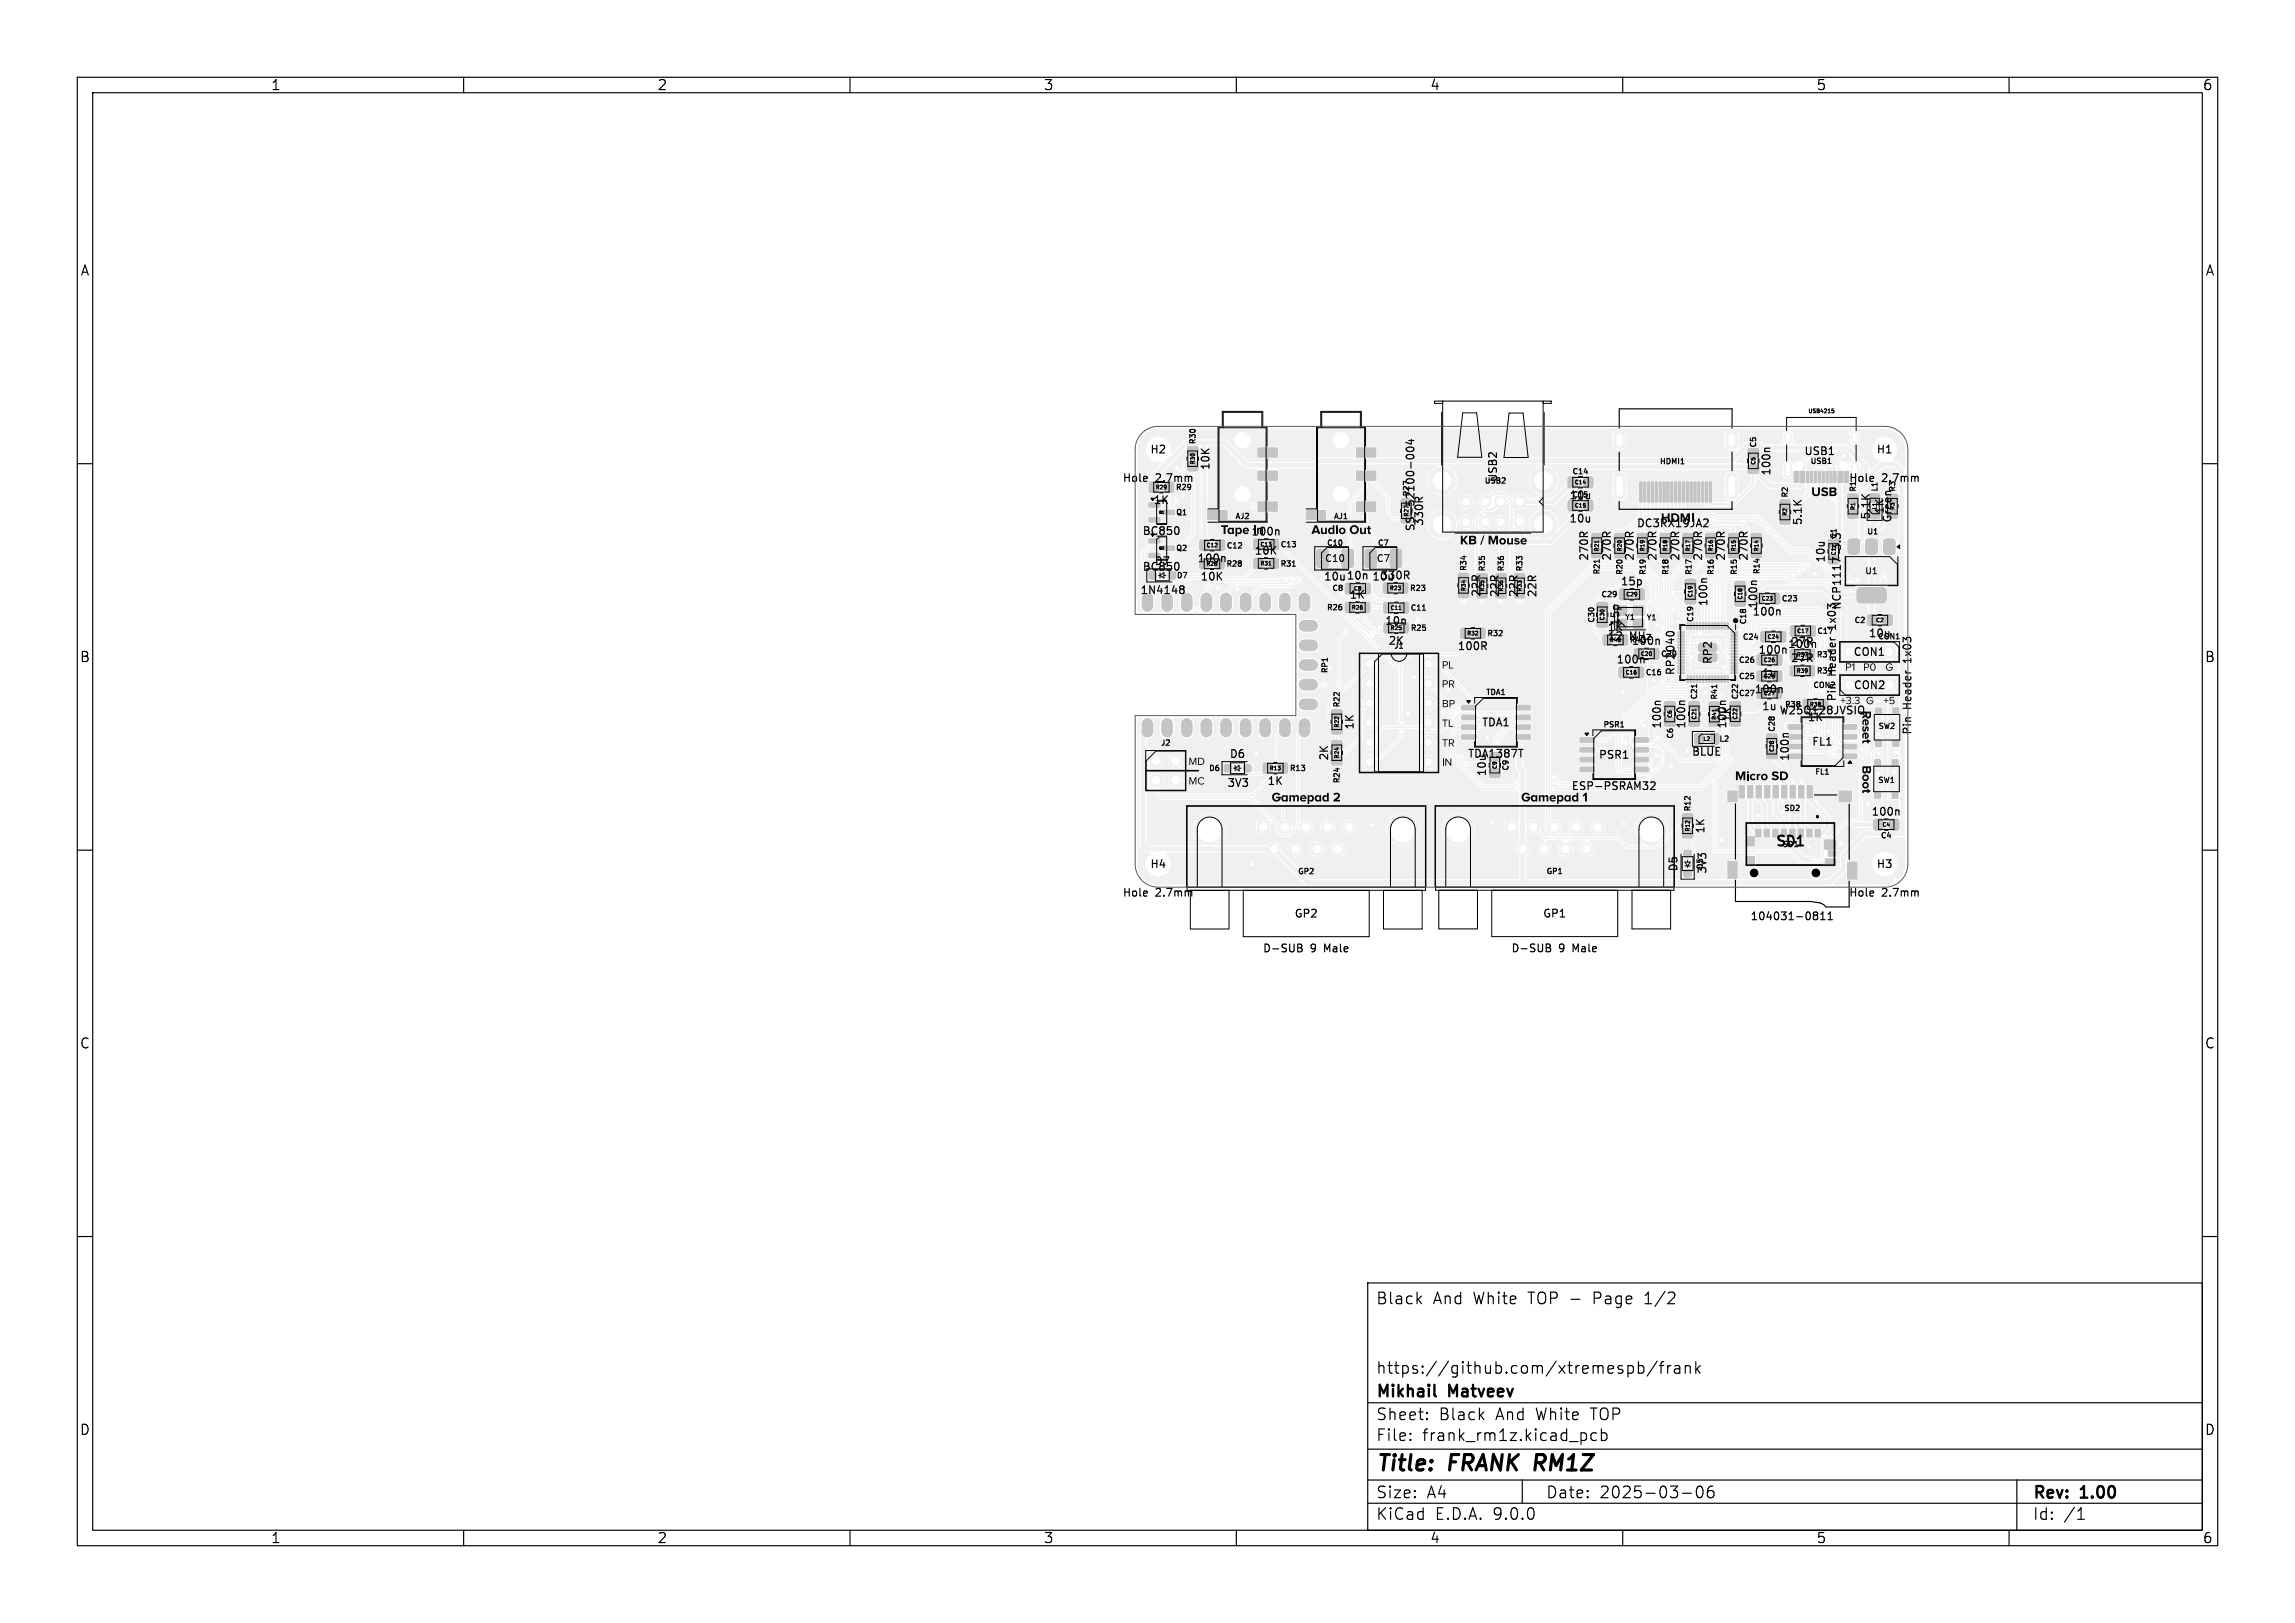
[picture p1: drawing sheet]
<svg xmlns="http://www.w3.org/2000/svg" width="297mm" height="210mm" viewBox="0 0 297 210" stroke-linecap="round" stroke-linejoin="round" font-family="sans-serif">
<defs><g id="words">
<g font-size="2.8">
<text x="178" y="190.9">Title:</text>
<text x="187.7" y="190.9">FRANK RM1Z</text>
</g>
<g font-size="2.1">
<text x="178" y="169">Black</text>
<text x="185.4" y="169">And</text>
<text x="190.7" y="169">White</text>
<text x="198" y="169">TOP -</text>
<text x="206.6" y="169">Page</text>
<text x="213.4" y="169">1/2</text>
<text x="178" y="178">https://github.com/xtremespb/frank</text>
<text x="178" y="184">Sheet:</text>
<text x="178" y="181.2">Mikhail</text>
<text x="186.2" y="184">Black</text>
<text x="187.6" y="181.2">Matveev</text>
<text x="193.7" y="184">And</text>
<text x="199" y="184">White</text>
<text x="206.2" y="184">TOP</text>
<text x="178" y="186.7">File:</text>
<text x="184.1" y="186.7">frank_rm1z.kicad_pcb</text>
<text x="178" y="196.9">KiCad</text>
<text x="178" y="194.1">Size:</text>
<text x="184.7" y="194.1">A4</text>
<text x="185.7" y="196.9">E.D.A.</text>
<text x="193.3" y="196.9">9.0.0</text>
<text x="200" y="194.1">Date:</text>
<text x="207" y="194.1">2025-03-06</text>
<text x="263" y="194.3">Rev:</text>
<text x="263" y="196.9">Id:</text>
<text x="267.1" y="196.9">/1</text>
<text x="269.4" y="194.3">1.00</text>
</g>
<g font-size="1.8">
<text x="35" y="11.9">1</text>
<text x="85" y="11.9">2</text>
<text x="135" y="11.9">3</text>
<text x="185" y="11.9">4</text>
<text x="235" y="11.9">5</text>
<text x="285" y="11.9">6</text>
<text x="10.3" y="35.9">A</text>
<text x="285.4" y="35.9">A</text>
<text x="10.3" y="85.9">B</text>
<text x="285.3" y="85.9">B</text>
<text x="229.7" y="109.8">SD1</text>
<text x="10.3" y="135.9">C</text>
<text x="285.3" y="135.9">C</text>
<text x="10.3" y="185.9">D</text>
<text x="285.3" y="185.9">D</text>
<text x="35" y="199.9">1</text>
<text x="85" y="199.9">2</text>
<text x="135" y="199.9">3</text>
<text x="185" y="199.9">4</text>
<text x="235" y="199.9">5</text>
<text x="285" y="199.9">6</text>
</g>
<g font-size="1.4">
<text x="148.8" y="58.9">H2</text>
<text x="233.4" y="59.1">USB1</text>
<text x="242.8" y="58.9">H1</text>
<text x="145.2" y="62.6">Hole</text>
<text x="149.2" y="65.4">1K</text>
<text x="149.5" y="62.6">2.7mm</text>
<text x="156.7" y="60.9" transform="rotate(-90 156.7 60.9)">10K</text>
<text x="193.9" y="62.5" transform="rotate(-90 193.9 62.5)">USB2</text>
<text x="203" y="64.8">10u</text>
<text x="229.3" y="61.6" transform="rotate(-90 229.3 61.6)">100n</text>
<text x="239.2" y="62.6">Hole</text>
<text x="243.5" y="62.6">2.7mm</text>
<text x="147.8" y="69.4">BC850</text>
<text x="161.9" y="69.5">100n</text>
<text x="162.3" y="72">10K</text>
<text x="183.2" y="68.8" transform="rotate(-90 183.2 68.8)">SS-52100-004</text>
<text x="184.4" y="68.2" transform="rotate(-90 184.4 68.2)">330R</text>
<text x="203" y="67.8">10u</text>
<text x="211.7" y="68.4">DC3RX19JA2</text>
<text x="233.4" y="68.1" transform="rotate(-90 233.4 68.1)">5.1K</text>
<text x="238.4" y="71.1" transform="rotate(-90 238.4 71.1)">3.3</text>
<text x="242.2" y="67.3" transform="rotate(-90 242.2 67.3)">5.1K</text>
<text x="244" y="66.6" transform="rotate(-90 244 66.6)">1K</text>
<text x="245" y="67.7" transform="rotate(-90 245 67.7)">Green</text>
<text x="147.5" y="77.1">1N4148</text>
<text x="147.8" y="74.1">BC850</text>
<text x="149.3" y="73.3">D7</text>
<text x="154.9" y="73">100n</text>
<text x="155.3" y="75.3">10K</text>
<text x="171.2" y="75.3">10u 10n</text>
<text x="174.6" y="77.7">1K</text>
<text x="177.5" y="75.3">10u</text>
<text x="178.5" y="75.2">330R</text>
<text x="191.8" y="77.3" transform="rotate(-90 191.8 77.3)">22R</text>
<text x="194.2" y="77.4" transform="rotate(-90 194.2 77.4)">22R</text>
<text x="196.6" y="77.4" transform="rotate(-90 196.6 77.4)">22R</text>
<text x="199" y="77.4" transform="rotate(-90 199 77.4)">22R</text>
<text x="205.7" y="72.7" transform="rotate(-90 205.7 72.7)">270R</text>
<text x="208.7" y="72.7" transform="rotate(-90 208.7 72.7)">270R</text>
<text x="209.7" y="76">15p</text>
<text x="211.6" y="72.7" transform="rotate(-90 211.6 72.7)">270R</text>
<text x="214.6" y="72.7" transform="rotate(-90 214.6 72.7)">270R</text>
<text x="217.5" y="72.7" transform="rotate(-90 217.5 72.7)">270R</text>
<text x="220.5" y="72.7" transform="rotate(-90 220.5 72.7)">270R</text>
<text x="223.4" y="72.7" transform="rotate(-90 223.4 72.7)">270R</text>
<text x="226.4" y="72.7" transform="rotate(-90 226.4 72.7)">270R</text>
<text x="236.3" y="72.9" transform="rotate(-90 236.3 72.9)">10u</text>
<text x="179.2" y="81.1">10n</text>
<text x="179.6" y="83.6">2K</text>
<text x="207.9" y="81.9">1K</text>
<text x="208" y="83">12</text>
<text x="209.8" y="81.1" transform="rotate(-90 209.8 81.1)">15p</text>
<text x="210.9" y="83">MHz</text>
<text x="211.1" y="83.7">100n</text>
<text x="221.2" y="78.5" transform="rotate(-90 221.2 78.5)">100n</text>
<text x="226.7" y="79.9">100n</text>
<text x="227.6" y="78.8" transform="rotate(-90 227.6 78.8)">100n</text>
<text x="231.7" y="83.8">27R</text>
<text x="237.8" y="81.3" transform="rotate(-90 237.8 81.3)">1x03</text>
<text x="238.4" y="79" transform="rotate(-90 238.4 79)">NCP1117</text>
<text x="241.8" y="82.7">10u</text>
<text x="188.6" y="84.3">100R</text>
<text x="209.1" y="86.1">100n</text>
<text x="216.9" y="87.5" transform="rotate(-90 216.9 87.5)">RP2040</text>
<text x="221.7" y="86" transform="rotate(-90 221.7 86)">RP2</text>
<text x="227" y="89.9">100n</text>
<text x="227.5" y="84.8">100n</text>
<text x="227.9" y="87.8">1u</text>
<text x="231.3" y="84.1">100n</text>
<text x="231.7" y="85.9">27R</text>
<text x="237.8" y="87.5" transform="rotate(-90 237.8 87.5)">Header</text>
<text x="239.8" y="85.1">CON1</text>
<text x="239.8" y="89.4">CON2</text>
<text x="247.6" y="85.6" transform="rotate(-90 247.6 85.6)">1x03</text>
<text x="175.4" y="94.5" transform="rotate(-90 175.4 94.5)">1K</text>
<text x="191.7" y="94.2">TDA1</text>
<text x="215.1" y="94.4" transform="rotate(-90 215.1 94.4)">100n</text>
<text x="218.3" y="94.4" transform="rotate(-90 218.3 94.4)">100n</text>
<text x="223.6" y="94.4" transform="rotate(-90 223.6 94.4)">100n</text>
<text x="224.2" y="93.5" transform="rotate(-90 224.2 93.5)">1K</text>
<text x="227.9" y="92.1">1u</text>
<text x="230.2" y="92.6">W25Q128JVSIQ</text>
<text x="233.8" y="93.5">1K</text>
<text x="237.8" y="90.9" transform="rotate(-90 237.8 90.9)">Pin</text>
<text x="247.6" y="95.2" transform="rotate(-90 247.6 95.2)">Pin</text>
<text x="247.6" y="91.8" transform="rotate(-90 247.6 91.8)">Header</text>
<text x="159.1" y="98.3">D6</text>
<text x="163.9" y="101.8">1K</text>
<text x="172.1" y="98.5" transform="rotate(-90 172.1 98.5)">2K</text>
<text x="189.9" y="98.2">TDA1387T</text>
<text x="192.5" y="100.5" transform="rotate(-90 192.5 100.5)">10u</text>
<text x="206.8" y="98.4">PSR1</text>
<text x="218.9" y="98">BLUE</text>
<text x="231.7" y="98.6" transform="rotate(-90 231.7 98.6)">100n</text>
<text x="234.4" y="96.7">FL1</text>
<text x="158.7" y="102">3V3</text>
<text x="203.3" y="102.4">ESP-PSRAM32</text>
<text x="220.8" y="108" transform="rotate(-90 220.8 108)">1K</text>
<text x="242.1" y="105.7">100n</text>
<text x="148.8" y="112.5">H4</text>
<text x="217.3" y="112.9" transform="rotate(-90 217.3 112.9)">D5</text>
<text x="221" y="113.2" transform="rotate(-90 221 113.2)">3V3</text>
<text x="242.8" y="112.5">H3</text>
<text x="145.2" y="116.2">Hole</text>
<text x="149.5" y="116.2">2.7mm</text>
<text x="167.4" y="118.9">GP2</text>
<text x="199.6" y="118.9">GP1</text>
<text x="226.4" y="119.3">104031-0811</text>
<text x="239.2" y="116.2">Hole</text>
<text x="243.5" y="116.2">2.7mm</text>
<text x="163.3" y="123.4">D-SUB</text>
<text x="169.6" y="123.4">9</text>
<text x="171.6" y="123.4">Male</text>
<text x="195.5" y="123.4">D-SUB</text>
<text x="201.8" y="123.4">9</text>
<text x="203.7" y="123.4">Male</text>
</g>
<g font-size="1.2">
<text x="171.4" y="72.9">C10</text>
<text x="178.1" y="72.9">C7</text>
</g>
<text font-size="1.1" x="241.3" y="74.5">U1</text>
<g font-size="1">
<text x="154.9" y="57.6" transform="rotate(-90 154.9 57.6)">R30</text>
<text x="227.5" y="58" transform="rotate(-90 227.5 58)">C5</text>
<text x="152.1" y="63.6">R29</text>
<text x="182.6" y="64.3" transform="rotate(-90 182.6 64.3)">R27</text>
<text x="192" y="62.8">USB2</text>
<text x="203.4" y="61.6">C14</text>
<text x="203.4" y="64.6">C15</text>
<text x="214.7" y="60.3">HDMI1</text>
<text x="231.6" y="64.5" transform="rotate(-90 231.6 64.5)">R2</text>
<text x="234.2" y="60.2">USB1</text>
<text x="240.4" y="63.7" transform="rotate(-90 240.4 63.7)">R1</text>
<text x="243.2" y="63.7" transform="rotate(-90 243.2 63.7)">L1</text>
<text x="245.5" y="63.7" transform="rotate(-90 245.5 63.7)">R3</text>
<text x="152.1" y="66.9">Q1</text>
<text x="152.1" y="71.5">Q2</text>
<text x="158.7" y="71.2">C12</text>
<text x="159.8" y="67.4">AJ2</text>
<text x="165.7" y="71">C13</text>
<text x="171.6" y="70.8">C10</text>
<text x="172.5" y="67.4">AJ1</text>
<text x="178.2" y="70.8">C7</text>
<text x="237.9" y="69.8" transform="rotate(-90 237.9 69.8)">C1</text>
<text x="241.5" y="69.3">U1</text>
<text x="152.2" y="75">D7</text>
<text x="158.6" y="73.5">R28</text>
<text x="165.6" y="73.5">R31</text>
<text x="172.3" y="76.7">C8</text>
<text x="182.4" y="76.7">R23</text>
<text x="190" y="74" transform="rotate(-90 190 74)">R34</text>
<text x="192.4" y="74" transform="rotate(-90 192.4 74)">R35</text>
<text x="194.8" y="74" transform="rotate(-90 194.8 74)">R36</text>
<text x="197.2" y="74" transform="rotate(-90 197.2 74)">R33</text>
<text x="207.1" y="77.5">C29</text>
<text x="207.2" y="74.5" transform="rotate(-90 207.2 74.5)">R21</text>
<text x="210.2" y="74.5" transform="rotate(-90 210.2 74.5)">R20</text>
<text x="213.2" y="74.5" transform="rotate(-90 213.2 74.5)">R19</text>
<text x="216.1" y="74.5" transform="rotate(-90 216.1 74.5)">R18</text>
<text x="219.1" y="74.5" transform="rotate(-90 219.1 74.5)">R17</text>
<text x="222" y="74.5" transform="rotate(-90 222 74.5)">R16</text>
<text x="225" y="74.5" transform="rotate(-90 225 74.5)">R15</text>
<text x="227.9" y="74.4" transform="rotate(-90 227.9 74.4)">R14</text>
<text x="171.6" y="79.2">R26</text>
<text x="182.5" y="79.2">C11</text>
<text x="182.5" y="81.8">R25</text>
<text x="192.4" y="82.5">R32</text>
<text x="206.5" y="80.7" transform="rotate(-90 206.5 80.7)">C30</text>
<text x="210.2" y="80.4">Y1</text>
<text x="210.9" y="83.4">R40</text>
<text x="213" y="80.5">Y1</text>
<text x="219.3" y="80.7" transform="rotate(-90 219.3 80.7)">C19</text>
<text x="225.4" y="83">C24</text>
<text x="226.2" y="81" transform="rotate(-90 226.2 81)">C18</text>
<text x="230.5" y="78">C23</text>
<text x="235.1" y="82.2">C17</text>
<text x="239.8" y="80.8">C2</text>
<text x="243" y="82.9">CON1</text>
<text x="171.9" y="87.2" transform="rotate(-90 171.9 87.2)">RP1</text>
<text x="180.3" y="84.1">J1</text>
<text x="212.9" y="87.6">C16</text>
<text x="214.9" y="85.2">C20</text>
<text x="224.9" y="88.1">C25</text>
<text x="224.9" y="86">C26</text>
<text x="234.5" y="89.2">CON2</text>
<text x="235" y="87.4">R39</text>
<text x="235" y="85.3">R37</text>
<text x="173.6" y="91.6" transform="rotate(-90 173.6 91.6)">R22</text>
<text x="192.2" y="90.1">TDA1</text>
<text x="207.4" y="94.3">PSR1</text>
<text x="216.7" y="95.7" transform="rotate(-90 216.7 95.7)">C6</text>
<text x="219.8" y="90.6" transform="rotate(-90 219.8 90.6)">C21</text>
<text x="222.4" y="90.6" transform="rotate(-90 222.4 90.6)">R41</text>
<text x="224.9" y="90.3">C27</text>
<text x="225.1" y="90.6" transform="rotate(-90 225.1 90.6)">C22</text>
<text x="229.9" y="94.8" transform="rotate(-90 229.9 94.8)">C28</text>
<text x="230.8" y="91.7">R38</text>
<text x="243" y="94.5">SW2</text>
<text x="150.1" y="96.7">J2</text>
<text x="156.3" y="100">D6</text>
<text x="166.9" y="100">R13</text>
<text x="173.6" y="101.5" transform="rotate(-90 173.6 101.5)">R24</text>
<text x="195.4" y="99.8" transform="rotate(-90 195.4 99.8)">C9</text>
<text x="222.4" y="96.2">L2</text>
<text x="234.8" y="100.4">FL1</text>
<text x="243" y="101.5">SW1</text>
<text x="219" y="105.1" transform="rotate(-90 219 105.1)">R12</text>
<text x="230.8" y="105.1">SD2</text>
<text x="167.9" y="113.3">GP2</text>
<text x="200" y="113.3">GP1</text>
<text x="220.6" y="112.6" transform="rotate(-90 220.6 112.6)">D5</text>
<text x="230.6" y="109.8">SD1</text>
<text x="243.3" y="108.7">C4</text>
</g>
<g font-size=".7">
<text x="233.9" y="53.6">USB4215</text>
<text x="149.5" y="63.4">R29</text>
<text x="154.7" y="60.1" transform="rotate(-90 154.7 60.1)">R30</text>
<text x="203.7" y="62.8">C14</text>
<text x="203.7" y="65.8">C15</text>
<text x="227.3" y="60.2" transform="rotate(-90 227.3 60.2)">C5</text>
<text x="243" y="66" transform="rotate(-90 243 66)">L1</text>
<text x="156.1" y="70.9">C12</text>
<text x="163.1" y="70.8">C13</text>
<text x="182.4" y="66.9" transform="rotate(-90 182.4 66.9)">R27</text>
<text x="207" y="71.4" transform="rotate(-90 207 71.4)">R21</text>
<text x="210" y="71.4" transform="rotate(-90 210 71.4)">R20</text>
<text x="212.9" y="71.4" transform="rotate(-90 212.9 71.4)">R19</text>
<text x="215.9" y="71.4" transform="rotate(-90 215.9 71.4)">R18</text>
<text x="218.8" y="71.4" transform="rotate(-90 218.8 71.4)">R17</text>
<text x="221.8" y="71.4" transform="rotate(-90 221.8 71.4)">R16</text>
<text x="224.7" y="71.4" transform="rotate(-90 224.7 71.4)">R15</text>
<text x="227.7" y="71.4" transform="rotate(-90 227.7 71.4)">R14</text>
<text x="231.4" y="66.8" transform="rotate(-90 231.4 66.8)">R2</text>
<text x="237.7" y="71.9" transform="rotate(-90 237.7 71.9)">C1</text>
<text x="240.2" y="66.1" transform="rotate(-90 240.2 66.1)">R1</text>
<text x="245.3" y="66.1" transform="rotate(-90 245.3 66.1)">R3</text>
<text x="156.1" y="73.3">R28</text>
<text x="163.1" y="73.3">R31</text>
<text x="175.2" y="76.5">C8</text>
<text x="179.8" y="76.5">R23</text>
<text x="189.8" y="76.5" transform="rotate(-90 189.8 76.5)">R34</text>
<text x="192.2" y="76.6" transform="rotate(-90 192.2 76.6)">R35</text>
<text x="194.6" y="76.6" transform="rotate(-90 194.6 76.6)">R36</text>
<text x="197" y="76.6" transform="rotate(-90 197 76.6)">R33</text>
<text x="210.4" y="77.3">C29</text>
<text x="219.1" y="77.3" transform="rotate(-90 219.1 77.3)">C19</text>
<text x="225.6" y="77.6" transform="rotate(-90 225.6 77.6)">C18</text>
<text x="227.9" y="77.8">C23</text>
<text x="174.9" y="79">R26</text>
<text x="179.9" y="79">C11</text>
<text x="179.9" y="81.6">R25</text>
<text x="189.8" y="82.3">R32</text>
<text x="207.7" y="80.3" transform="rotate(-90 207.7 80.3)">C30</text>
<text x="208.3" y="83.2">R40</text>
<text x="228.7" y="82.8">C24</text>
<text x="232.5" y="82">C17</text>
<text x="242.7" y="80.6">C2</text>
<text x="210.3" y="87.4">C16</text>
<text x="212.3" y="85">C20</text>
<text x="228.2" y="87.9">C25</text>
<text x="228.2" y="85.8">C26</text>
<text x="232.5" y="87.2">R39</text>
<text x="232.5" y="85.1">R37</text>
<text x="173.4" y="94.2" transform="rotate(-90 173.4 94.2)">R22</text>
<text x="216.5" y="92.9" transform="rotate(-90 216.5 92.9)">C6</text>
<text x="219.6" y="93.2" transform="rotate(-90 219.6 93.2)">C21</text>
<text x="220.4" y="96">L2</text>
<text x="222.2" y="93.2" transform="rotate(-90 222.2 93.2)">R41</text>
<text x="224.9" y="93.2" transform="rotate(-90 224.9 93.2)">C22</text>
<text x="228.2" y="90.1">C27</text>
<text x="234.2" y="91.5">R38</text>
<text x="164.3" y="99.8">R13</text>
<text x="173.4" y="98.2" transform="rotate(-90 173.4 98.2)">R24</text>
<text x="193.8" y="99.6" transform="rotate(-90 193.8 99.6)">C9</text>
<text x="229.7" y="97.4" transform="rotate(-90 229.7 97.4)">C28</text>
<text x="218.8" y="107.7" transform="rotate(-90 218.8 107.7)">R12</text>
<text x="243.6" y="107.1">C4</text>
</g>
<g font-size=".4">
<text x="150" y="66.5">Q1</text>
<text x="150" y="71.2">Q2</text>
</g>
</g></defs>
<g fill="#f0f0f0" stroke="#f0f0f0" stroke-width=".13">
<path d="M203 61.7h.2h.8l.1 .2-.1 1.2h-.2h-.8l-.1-.2z"/>
<path d="M205.1 61.7h.1h.9l.1 .2-.1 1.2h-.2h-.8l-.1-.2z"/>
<path d="M223.9 90.8l.2-.1 1.1 .1 .1 .2-.1 .8-.2 .1-1.1-.1-.1-.1z"/>
<path d="M223.9 92.9l.2-.1 1.1 .1 .1 .2-.1 .8-.2 .1-1.1-.1-.1-.2z"/>
<path d="M188.8 76.2h.2h1l.1 .2-.1 .9-.2 .1-1-.1-.1-.2z"/>
<path d="M188.8 74.2h.2h1l.1 .2-.1 .9-.2 .1-1-.1-.1-.2z"/>
<path d="M223.7 69.1l.2-.1 1.1 .1v.2v.8l-.2 .1-1.1-.1-.1-.1z"/>
<path d="M223.7 71.1l.2-.1 1.1 .1v.2v.8l-.2 .1-1.1-.1-.1-.1z"/>
<path d="M206.7 80.1l.2-.1 1.1 .1 .1 .1-.1 .9-.2 .1-1.1-.1-.1-.2z"/>
<path d="M206.7 78l.2-.1 1.1 .1 .1 .2-.1 .8-.2 .1-1.1-.1-.1-.2z"/>
<path d="M179.2 80.6h.1h.9l.1 .2-.1 1.1-.1 .1-.9-.1-.1-.2z"/>
<path d="M181.2 80.6h.2h.8l.1 .2-.1 1.1-.2 .1-.8-.1-.1-.2z"/>
<path d="M218 112.6l.1-.1 .7 .1 .1 .2-.1 .6-.1 .1-.7-.1-.1-.1z"/>
<path d="M218 110.1l.1-.1 .7 .1 .1 .2-.1 .6-.1 .1-.7-.1-.1-.1z"/>
<path d="M193.6 76.3l.2-.1 1.1 .1v.2v.8l-.2 .1-1.1-.1v-.1z"/>
<path d="M193.6 74.3l.2-.1 1.1 .1v.2v.8l-.2 .1-1.1-.1v-.1z"/>
<path d="M238 102.4h1.6v1.4h-1.6z"/>
<path d="M223.6 111.5h1.2v2.2h-1.2z"/>
<path d="M233.8 101.7h.8v1.6h-.8z"/>
<path d="M232.7 101.7h.7v1.6h-.7z"/>
<path d="M231.7 101.7h.6v1.6h-.6z"/>
<path d="M230.6 101.7h.6v1.6h-.6z"/>
<path d="M229.5 101.7h.6v1.6h-.6z"/>
<path d="M228.4 101.7h.6v1.6h-.6z"/>
<path d="M227.2 101.7h.7v1.6h-.7z"/>
<path d="M226.1 101.7h.7v1.6h-.7z"/>
<path d="M225 101.7h.7v1.6h-.7z"/>
<path d="M223.6 102.4h1.2v1.4h-1.2z"/>
<path d="M239.1 111.6h1.2v2.2h-1.2z"/>
<path d="M224.5 77.4l.2-.1 1.2 .1v.1v.9l-.2 .1-1.2-.1v-.2z"/>
<path d="M224.5 75.3l.2-.1 1.2 .1v.2v.8l-.2 .1-1.2-.1v-.2z"/>
<path d="M241.7 79.6l.2-.1 .9 .1v.2v1.1l-.2 .1-.9-.1v-.2z"/>
<path d="M243.8 79.6l.2-.1 .8 .1 .1 .2-.1 1.1-.1 .1-.9-.1-.1-.2z"/>
<path d="M189.1 81.3h.2h.8l.1 .2-.1 1.1-.1 .1-.9-.1-.1-.2z"/>
<path d="M191.1 81.3h.2h.8l.1 .2-.1 1.1-.1 .1-.9-.1-.1-.2z"/>
<path d="M148.7 65.1h1.3l.1 .1v.4l-.1 .1-1.2-.1-.1-.1z"/>
<path d="M148.7 67h1.3l.1 .1v.4l-.1 .1-1.2-.1-.1-.1z"/>
<path d="M150.6 66h1.3l.1 .2v.3l-.1 .1h-1.3l-.1-.1z"/>
<path d="M244.9 98.3h.7v.8h-.7z"/>
<path d="M244.9 102.5h.7v.8h-.7z"/>
<path d="M242.6 98.3h.8v.8h-.8z"/>
<path d="M242.6 102.5h.8v.8h-.8z"/>
<path d="M191.2 76.3l.2-.1 1 .1 .1 .2-.1 .8-.2 .1-1-.1-.1-.1z"/>
<path d="M191.2 74.3l.2-.1 1 .1 .1 .2-.1 .8-.2 .1-1-.1-.1-.1z"/>
<path d="M196 64.2h1.4v1.5h-1.4z"/>
<path d="M227.9 81.7h.2h.9v.2v1.2h-.2h-.9v-.2z"/>
<path d="M230 81.7h.2h.8l.1 .2-.1 1.2h-.1h-.9l-.1-.2z"/>
<path d="M181.1 75.5l.1-.1 .9 .1 .1 .2-.1 1-.2 .1-.8-.1-.1-.1z"/>
<path d="M179.1 75.5l.1-.1 .9 .1 .1 .2-.1 1-.2 .1-.8-.1-.1-.1z"/>
<path d="M176.1 78l.2-.1 .9 .1 .1 .2-.1 1-.2 .1-.9-.1v-.1z"/>
<path d="M174.1 78l.2-.1 .9 .1 .1 .2-.1 1-.2 .1-.9-.1v-.1z"/>
<path d="M214.9 69.1l.1-.1 1.1 .1 .1 .2-.1 .8-.1 .1-1.1-.1-.1-.1z"/>
<path d="M214.9 71.1l.1-.1 1.1 .1 .1 .2-.1 .8-.1 .1-1.1-.1-.1-.1z"/>
<path d="M230.4 66.7h.2h1l.1 .2-.1 .9-.2 .1-1-.1-.1-.2z"/>
<path d="M230.4 64.7h.2h1l.1 .2-.1 .9-.2 .1-1-.1-.1-.2z"/>
<path d="M148.7 74h.2h.7l.1 .2-.1 .7-.2 .1-.7-.1v-.2z"/>
<path d="M151.2 74h.2h.7l.1 .2-.1 .7-.2 .1-.7-.1v-.2z"/>
<path d="M155.3 72.3h.2h.9v.2v1.1l-.2 .1-.9-.1-.1-.2z"/>
<path d="M157.3 72.3h.2h.9v.2v1.1l-.2 .1-.9-.1-.1-.2z"/>
<path d="M219.3 95l.2-.1 .9 .1v.2v1l-.2 .1-.9-.1v-.1z"/>
<path d="M221.4 95l.2-.1 .8 .1 .1 .2-.1 1-.2 .1-.8-.1-.1-.1z"/>
<path d="M176.7 71.1h1.2l.2 .1 .1 2-.2 .2h-1.1l-.2-.1-.1-2z"/>
<path d="M180 71.1h1.1l.3 .1v2l-.2 .2h-1.1l-.2-.1v-2z"/>
<path d="M164.3 72.3l.2-.1 .9 .1 .1 .2-.1 1-.2 .1-.9-.1v-.1z"/>
<path d="M162.3 72.3l.2-.1 .9 .1v.2v1l-.2 .1-.9-.1-.1-.1z"/>
<path d="M170.5 71.1h1.2l.2 .1v2l-.2 .2h-1.1l-.2-.1v-2z"/>
<path d="M173.7 71.1h1.2l.2 .1 .1 2-.2 .2h-1.1l-.2-.1-.1-2z"/>
<path d="M238.6 61h.6v1.4h-.6z"/>
<path d="M237.9 61h.6v1.4h-.6z"/>
<path d="M237.3 61h.3v1.4h-.3z"/>
<path d="M236.8 61h.3v1.4h-.3z"/>
<path d="M236.3 61h.3v1.4h-.3z"/>
<path d="M235.8 61h.3v1.4h-.3z"/>
<path d="M235.3 61h.3v1.4h-.3z"/>
<path d="M234.8 61h.3v1.4h-.3z"/>
<path d="M234.3 61h.3v1.4h-.3z"/>
<path d="M233.8 61h.3v1.4h-.3z"/>
<path d="M233 61h.6v1.4h-.6z"/>
<path d="M232.2 61h.6v1.4h-.6z"/>
<path d="M227.4 86.8h.2h.9v.2v1.2h-.2h-.9v-.2z"/>
<path d="M229.5 86.8h.2h.8l.1 .2-.1 1.2h-.1h-.9l-.1-.2z"/>
<path d="M236.6 69.8l.2-.1 1.2 .1v.2v.8l-.2 .1-1.2-.1v-.1z"/>
<path d="M236.6 71.9l.2-.1 1.2 .1v.2v.8l-.2 .1-1.2-.1v-.2z"/>
<path d="M176.5 85.2l.2-.1 1.3 .1v.2v1.2l-.2 .1-1.3-.1-.1-.1z"/>
<path d="M162.7 106.2h1.6v1.6h-1.6z"/>
<path d="M172.4 93.9l.1-.1 1.1 .1 .1 .2-.1 .8-.2 .1-1-.1-.1-.1z"/>
<path d="M172.4 91.9l.1-.1 1.1 .1 .1 .2-.1 .8-.2 .1-1-.1-.1-.1z"/>
<path d="M203 64.8l.2-.1 .8 .1 .1 .1-.1 1.2h-.2h-.8l-.1-.2z"/>
<path d="M205.1 64.8l.1-.1 .9 .1 .1 .1-.1 1.2h-.2h-.8l-.1-.2z"/>
<path d="M227.2 76.8l.1-.1 .9 .1 .1 .2-.1 1.1-.2 .1-.8-.1-.1-.2z"/>
<path d="M229.2 76.8l.2-.1 .9 .1v.2v1.1l-.2 .1-.9-.1v-.2z"/>
<path d="M172.4 95.9l.1-.1 1.1 .1 .1 .2-.1 .8-.2 .1-1-.1-.1-.1z"/>
<path d="M172.4 97.9l.1-.1 1.1 .1 .1 .2-.1 .8-.2 .1-1-.1-.1-.1z"/>
<path d="M192.8 99.5h.2h1.1l.1 .2-.1 .9h-.2h-1.1l-.1-.2z"/>
<path d="M217.8 69.1l.2-.1 1.1 .1 .1 .2-.1 .8-.2 .1-1.1-.1-.1-.1z"/>
<path d="M217.8 71.1l.2-.1 1.1 .1 .1 .2-.1 .8-.2 .1-1.1-.1-.1-.1z"/>
<path d="M238.4 97.6h1.8l.1 .1v.4l-.2 .1h-1.6l-.1-.2z"/>
<path d="M238.4 96.3h1.8l.1 .2v.3l-.2 .1h-1.6l-.1-.1z"/>
<path d="M238.4 95.1l1.8-.1 .1 .2v.3l-.2 .1h-1.6l-.1-.1z"/>
<path d="M238.4 93.8h1.8l.1 .1v.4l-.2 .1-1.6-.1-.1-.1z"/>
<path d="M231.4 93.8h1.8l.1 .1v.4l-.2 .1-1.6-.1-.1-.1z"/>
<path d="M231.4 95.1l1.8-.1 .1 .2v.3l-.2 .1h-1.6l-.1-.1z"/>
<path d="M231.4 96.3h1.8l.1 .2v.3l-.2 .1h-1.6l-.1-.1z"/>
<path d="M231.4 97.6h1.8l.1 .1v.4l-.2 .1h-1.6l-.1-.2z"/>
<path d="M158.5 99l.2-.1 .6 .1 .1 .2-.1 .6-.1 .1-.7-.1-.1-.1z"/>
<path d="M161 99l.2-.1 .6 .1 .1 .2-.1 .6-.1 .1-.7-.1-.1-.1z"/>
<path d="M162.8 61h2.5v1.2h-2.5z"/>
<path d="M162.8 58h2.5v1.2h-2.5z"/>
<path d="M156.3 66.1h2.5v1.2h-2.5z"/>
<path d="M162.8 65h2.5v1.2h-2.5z"/>
<path d="M218.6 90.8l.2-.1 1.1 .1 .1 .2-.1 .8-.2 .1-1.1-.1-.1-.1z"/>
<path d="M218.6 92.9l.2-.1 1.1 .1 .1 .2-.1 .8-.2 .1-1.1-.1-.1-.2z"/>
<path d="M233.7 86.2l.2-.1 .9 .1 .1 .2-.1 1-.2 .1-.9-.1-.1-.1z"/>
<path d="M231.7 86.2l.2-.1 .9 .1v.2v1l-.2 .1-.9-.1v-.1z"/>
<path d="M209.5 82.2l.2-.1 .9 .1v.2v1l-.2 .1-.9-.1v-.1z"/>
<path d="M207.5 82.2l.2-.1 .9 .1 .1 .2-.1 1-.2 .1-.9-.1-.1-.1z"/>
<path d="M209 69.1l.2-.1 1 .1 .1 .2-.1 .8-.2 .1-1-.1-.1-.1z"/>
<path d="M209 71.1l.2-.1 1 .1 .1 .2-.1 .8-.2 .1-1-.1-.1-.1z"/>
<path d="M239.2 66l.1-.1 1.1 .1 .1 .2-.1 .8-.1 .1-1.1-.1-.1-.1z"/>
<path d="M239.2 64l.1-.1 1.1 .1 .1 .2-.1 .8-.1 .1-1.1-.1-.1-.1z"/>
<path d="M181.4 66.6l.1-.1 1.1 .1 .1 .2-.1 .8-.1 .1-1.1-.1-.1-.1z"/>
<path d="M181.4 64.6l.1-.1 1.1 .1 .1 .2-.1 .8-.1 .1-1.1-.1-.1-.1z"/>
<path d="M153.7 59.8h.2h1.1l.1 .2-.1 .9-.2 .1-1.1-.1-.1-.2z"/>
<path d="M153.7 57.8h.2h1.1l.1 .2-.1 .9-.2 .1-1.1-.1-.1-.2z"/>
<path d="M179.1 78l.2-.1 .9 .1v.2v1.1l-.2 .1-.9-.1v-.2z"/>
<path d="M181.2 78l.2-.1 .8 .1 .1 .2-.1 1.1-.1 .1-.9-.1-.1-.2z"/>
<path d="M242.7 95.8h.8v.8h-.8z"/>
<path d="M242.7 91.6h.8v.8h-.8z"/>
<path d="M245 95.8h.7v.8h-.7z"/>
<path d="M245 91.6h.7v.8h-.7z"/>
<path d="M221.2 92.9l.2-.1 1.1 .1v.2v.8l-.2 .1-1.1-.1-.1-.1z"/>
<path d="M221.2 90.9l.2-.1 1.1 .1v.2v.8l-.2 .1-1.1-.1-.1-.1z"/>
<path d="M211.9 69.1l.2-.1 1.1 .1 .1 .2-.1 .8-.2 .1-1.1-.1v-.1z"/>
<path d="M211.9 71.1l.2-.1 1.1 .1 .1 .2-.1 .8-.2 .1-1.1-.1v-.1z"/>
<path d="M244.3 64l.1-.1 1.1 .1 .1 .2-.1 .8-.2 .1-1-.1-.1-.1z"/>
<path d="M244.3 66l.1-.1 1.1 .1 .1 .2-.1 .8-.2 .1-1-.1-.1-.1z"/>
<path d="M196 76.3l.2-.1 1.1 .1v.2v.8l-.2 .1-1.1-.1v-.1z"/>
<path d="M196 74.3l.2-.1 1.1 .1v.2v.8l-.2 .1-1.1-.1v-.1z"/>
<path d="M228.6 97.1l.2-.1 1.2 .1v.2v.8l-.2 .1-1.2-.1v-.2z"/>
<path d="M228.6 95l.2-.1 1.2 .1v.2v.8l-.2 .1-1.2-.1v-.1z"/>
<path d="M164.4 69.8l.2-.1 .8 .1 .1 .2-.1 1.1-.2 .1-.8-.1-.1-.2z"/>
<path d="M162.3 69.8l.2-.1 .8 .1 .1 .2-.1 1.1-.1 .1-.9-.1-.1-.2z"/>
<path d="M233.7 84.1l.2-.1 .9 .1 .1 .2-.1 1-.2 .1-.9-.1-.1-.1z"/>
<path d="M231.7 84.1l.2-.1 .9 .1v.2v1l-.2 .1-.9-.1v-.1z"/>
<path d="M227.4 89h.2h.9v.2v1.2h-.2h-.9v-.2z"/>
<path d="M229.5 89h.2h.8l.1 .2-.1 1.2h-.1h-.9l-.1-.2z"/>
<path d="M218.1 77.1l.2-.1 1.1 .1 .1 .1-.1 .9-.2 .1-1.1-.1-.1-.2z"/>
<path d="M218.1 75l.2-.1 1.1 .1 .1 .2-.1 .8-.2 .1-1.1-.1-.1-.2z"/>
<path d="M211.7 76.3l.2-.1 .8 .1 .1 .1-.1 1.2h-.1h-.9l-.1-.2z"/>
<path d="M209.6 76.3l.2-.1 .9 .1v.1v1.2h-.2h-.9v-.2z"/>
<path d="M223.5 80.6h.2l-.1 .8h-.1z"/>
<path d="M223.1 80.6h.2v.8h-.2z"/>
<path d="M222.7 80.6h.2l-.1 .8h-.1z"/>
<path d="M222.3 80.6h.2v.8h-.2z"/>
<path d="M221.9 80.6h.2l-.1 .8h-.1z"/>
<path d="M221.5 80.6h.2v.8h-.2z"/>
<path d="M221.1 80.6h.2l-.1 .8h-.1z"/>
<path d="M220.7 80.6h.2l-.1 .8h-.1z"/>
<path d="M220.3 80.6h.2l-.1 .8h-.1z"/>
<path d="M219.9 80.6h.2l-.1 .8h-.1z"/>
<path d="M219.5 80.6h.2l-.1 .8h-.1z"/>
<path d="M219.1 80.6h.2l-.1 .8h-.1z"/>
<path d="M218.7 80.6h.2l-.1 .8h-.1z"/>
<path d="M218.3 80.6h.2l-.1 .8h-.1z"/>
<path d="M217.1 81.8l.8-.1 .1 .2h-.8z"/>
<path d="M217.1 82.2l.8-.1 .1 .2h-.8z"/>
<path d="M217.1 82.6l.8-.1 .1 .2h-.8z"/>
<path d="M217.1 83l.8-.1 .1 .2h-.8z"/>
<path d="M217.1 83.4l.8-.1 .1 .2h-.8z"/>
<path d="M217.1 83.8l.8-.1 .1 .2h-.8z"/>
<path d="M217.1 84.2l.8-.1 .1 .2h-.8z"/>
<path d="M217.1 84.6l.8-.1 .1 .2h-.8z"/>
<path d="M217.1 85l.8-.1 .1 .2h-.8z"/>
<path d="M217.1 85.4l.8-.1 .1 .2h-.8z"/>
<path d="M217.1 85.8l.8-.1 .1 .2h-.8z"/>
<path d="M217.1 86.2l.8-.1 .1 .2h-.8z"/>
<path d="M217.1 86.6l.8-.1 .1 .2h-.8z"/>
<path d="M217.1 87l.8-.1 .1 .2h-.8z"/>
<path d="M218.3 87.5h.2l-.1 .8h-.1z"/>
<path d="M218.7 87.5h.2l-.1 .8h-.1z"/>
<path d="M219.1 87.5h.2l-.1 .8h-.1z"/>
<path d="M219.5 87.5h.2l-.1 .8h-.1z"/>
<path d="M219.9 87.5h.2l-.1 .8h-.1z"/>
<path d="M220.3 87.5h.2l-.1 .8h-.1z"/>
<path d="M220.7 87.5h.2l-.1 .8h-.1z"/>
<path d="M221.1 87.5h.2l-.1 .8h-.1z"/>
<path d="M221.5 87.5h.2v.8h-.2z"/>
<path d="M221.9 87.5h.2l-.1 .8h-.1z"/>
<path d="M222.3 87.5h.2v.8h-.2z"/>
<path d="M222.7 87.5h.2l-.1 .8h-.1z"/>
<path d="M223.1 87.5h.2v.8h-.2z"/>
<path d="M223.5 87.5h.2l-.1 .8h-.1z"/>
<path d="M224 87l.8-.1 .1 .2h-.8z"/>
<path d="M224 86.6l.8-.1 .1 .2h-.8z"/>
<path d="M224 86.2l.8-.1 .1 .2h-.8z"/>
<path d="M224 85.8l.8-.1 .1 .2h-.8z"/>
<path d="M224 85.4l.8-.1 .1 .2h-.8z"/>
<path d="M224 85l.8-.1 .1 .2h-.8z"/>
<path d="M224 84.6l.8-.1 .1 .2h-.8z"/>
<path d="M224 84.2l.8-.1 .1 .2h-.8z"/>
<path d="M224 83.8l.8-.1 .1 .2h-.8z"/>
<path d="M224 83.4l.8-.1 .1 .2h-.8z"/>
<path d="M224 83l.8-.1 .1 .2h-.8z"/>
<path d="M224 82.6l.8-.1 .1 .2h-.8z"/>
<path d="M224 82.2l.8-.1 .1 .2h-.8z"/>
<path d="M224 81.8l.8-.1 .1 .2h-.8z"/>
<path d="M219.4 82.9h3.2v3.1h-3.2z"/>
<path d="M226.2 60.2l.2-.1 1.2 .1v.1v.9l-.2 .1-1.2-.1v-.2z"/>
<path d="M226.2 58.1l.2-.1 1.2 .1v.2v.8l-.2 .1-1.2-.1v-.2z"/>
<path d="M231.8 81l.1-.1 .9 .1 .1 .2-.1 1.1-.2 .1-.8-.1-.1-.2z"/>
<path d="M233.8 81l.2-.1 .9 .1v.2v1.1l-.2 .1-.9-.1v-.2z"/>
<path d="M220.8 69.1l.1-.1 1.1 .1 .1 .2-.1 .8-.1 .1-1.1-.1-.1-.1z"/>
<path d="M220.8 71.1l.1-.1 1.1 .1 .1 .2-.1 .8-.1 .1-1.1-.1-.1-.1z"/>
<path d="M194.9 106.2h1.6v1.6h-1.6z"/>
<path d="M243.8 69.9l.3-.2h.9l.2 .2v1.5l-.1 .3h-1l-.3-.1v-.2z"/>
<path d="M241.5 69.9l.3-.2h.9l.2 .2 .1 1.5-.2 .3h-1l-.3-.1-.1-.2z"/>
<path d="M240.4 76.2l.4-.2 3 .1 .3 .3-.1 1.4-.2 .2h-.2h-3l-.2-.2-.1-.3v-1.1z"/>
<path d="M239.2 69.9l.3-.2h.9l.2 .2v1.5l-.1 .3h-1l-.3-.1v-.2z"/>
<path d="M204.5 95.5h1.8v.1v.4l-.1 .1-1.7-.1-.1-.1z"/>
<path d="M204.5 96.8l1.8-.1v.2v.3l-.1 .1h-1.7l-.1-.1z"/>
<path d="M204.5 98h1.8v.1v.4l-.1 .1h-1.7l-.1-.2z"/>
<path d="M204.5 99.3h1.8v.1v.4l-.1 .1-1.7-.1-.1-.1z"/>
<path d="M211.5 99.3h1.8v.1v.4l-.1 .1-1.7-.1-.1-.1z"/>
<path d="M211.5 98h1.8v.1v.4l-.1 .1h-1.7l-.1-.2z"/>
<path d="M211.5 96.8l1.8-.1v.2v.3l-.1 .1h-1.7l-.1-.1z"/>
<path d="M211.5 95.5h1.8v.1v.4l-.1 .1-1.7-.1-.1-.1z"/>
<path d="M244.6 106h.2h.9v.2v1.2h-.2h-.9v-.2z"/>
<path d="M242.6 106h.1h.9l.1 .2-.1 1.2h-.2h-.8l-.1-.2z"/>
<path d="M213.6 84l.2-.1 .8 .1 .1 .1-.1 1.2h-.1h-.9l-.1-.2z"/>
<path d="M211.5 84l.2-.1 .9 .1v.1v1.2h-.2h-.9v-.2z"/>
<path d="M211.6 86.4l.2-.1 .9 .1v.1v1.2h-.2h-.9v-.2z"/>
<path d="M209.6 86.4l.1-.1 .9 .1 .1 .1-.1 1.2h-.2h-.8l-.1-.2z"/>
<path d="M212.2 62.4h.3v2.6h-.3z"/>
<path d="M212.7 62.4h.3v2.6h-.3z"/>
<path d="M213.2 62.4h.3v2.6h-.3z"/>
<path d="M213.7 62.4h.3v2.6h-.3z"/>
<path d="M214.2 62.4h.3v2.6h-.3z"/>
<path d="M214.7 62.4h.3v2.6h-.3z"/>
<path d="M215.2 62.4h.3v2.6h-.3z"/>
<path d="M215.7 62.4h.3v2.6h-.3z"/>
<path d="M216.2 62.4h.3v2.6h-.3z"/>
<path d="M216.7 62.4h.3v2.6h-.3z"/>
<path d="M217.2 62.4h.3v2.6h-.3z"/>
<path d="M217.7 62.4h.3v2.6h-.3z"/>
<path d="M218.2 62.4h.3v2.6h-.3z"/>
<path d="M218.7 62.4h.3v2.6h-.3z"/>
<path d="M219.2 62.4h.3v2.6h-.3z"/>
<path d="M219.7 62.4h.3v2.6h-.3z"/>
<path d="M220.2 62.4h.3v2.6h-.3z"/>
<path d="M220.7 62.4h.3v2.6h-.3z"/>
<path d="M221.2 62.4h.3v2.6h-.3z"/>
<path d="M223.5 61.3h1l.3 .2v2.7l-.1 .2-.2 .1h-.8l-.3-.2v-2.7z"/>
<path d="M223.5 56l.9-.1 .3 .1 .1 1.6-.1 .3-.9 .1-.3-.2-.1-1.6z"/>
<path d="M209 56l.9-.1 .3 .1 .1 1.6-.1 .3-1 .1-.2-.2-.1-1.6z"/>
<path d="M209 61.3h1l.3 .2v2.7l-.1 .2-.2 .1h-.8l-.3-.2v-2.7z"/>
<path d="M227.4 84.7h.2h.9v.2v1.2h-.2h-.9v-.2z"/>
<path d="M229.5 84.7h.2h.8l.1 .2-.1 1.2h-.1h-.9l-.1-.2z"/>
<path d="M175.5 61h2.5v1.2h-2.5z"/>
<path d="M175.5 58h2.5v1.2h-2.5z"/>
<path d="M169 66.1h2.5v1.2h-2.5z"/>
<path d="M175.5 65h2.5v1.2h-2.5z"/>
<path d="M209.2 80.1h1.4v1.2h-1.4z"/>
<path d="M211.4 80.1h1.3v1.2h-1.3z"/>
<path d="M211.4 78.4h1.3v1.2h-1.3z"/>
<path d="M209.2 78.4h1.4v1.2h-1.4z"/>
<path d="M163.5 98.8l.2-.1 .9 .1 .1 .2-.1 1-.2 .1-.9-.1-.1-.1z"/>
<path d="M165.5 98.8l.2-.1 .9 .1v.2v1l-.2 .1-.9-.1v-.1z"/>
<path d="M215.4 90.8h.2h1.2v.2v.9h-.2h-1.2v-.2z"/>
<path d="M215.4 92.9l.2-.1 1.2 .1v.2v.8l-.2 .1-1.2-.1v-.1z"/>
<path d="M176.2 75.5l.2-.1 .9 .1v.2v1.1l-.2 .1-.9-.1v-.2z"/>
<path d="M174.2 75.5l.1-.1 .9 .1 .1 .2-.1 1.1-.2 .1-.8-.1-.1-.2z"/>
<path d="M233.4 90.5h.2h.9l.1 .2-.1 1.1-.2 .1-.9-.1-.1-.2z"/>
<path d="M235.4 90.5h.2h.9v.2v1.1l-.2 .1-.9-.1-.1-.2z"/>
<path d="M242 66l.2-.1 1 .1 .1 .2-.1 .8-.2 .1-1-.1-.1-.2z"/>
<path d="M242 63.9h.2h1l.1 .2-.1 .9h-.2h-1l-.1-.2z"/>
<path d="M155.3 69.9l.2-.1 .9 .1v.2v1.1l-.2 .1-.9-.1v-.2z"/>
<path d="M157.4 69.9l.2-.1 .8 .1 .1 .2-.1 1.1-.1 .1-.9-.1-.1-.2z"/>
<path d="M206 69.1l.2-.1 1.1 .1v.2v.8l-.2 .1-1.1-.1v-.1z"/>
<path d="M206 71.1l.2-.1 1.1 .1v.2v.8l-.2 .1-1.1-.1v-.1z"/>
<path d="M148.7 69.7h1.3l.1 .1v.4l-.1 .1h-1.2l-.1-.2z"/>
<path d="M148.7 71.6h1.3l.1 .1v.4l-.1 .1h-1.2l-.1-.2z"/>
<path d="M150.6 70.7l1.3-.1 .1 .2v.3l-.1 .1h-1.3l-.1-.1z"/>
<path d="M217.8 107.3h.1h1.1l.1 .2-.1 .9-.2 .1-1-.1-.1-.2z"/>
<path d="M217.8 105.3h.1h1.1l.1 .2-.1 .9-.2 .1-1-.1-.1-.2z"/>
<path d="M226.7 69.1l.1-.1 1.1 .1 .1 .2-.1 .8-.2 .1-1-.1-.1-.1z"/>
<path d="M226.7 71.1l.1-.1 1.1 .1 .1 .2-.1 .8-.2 .1-1-.1-.1-.1z"/>
<path d="M189.2 91.3h1.8l.1 .1-.1 .4-.1 .1-1.7-.1-.1-.1z"/>
<path d="M189.2 92.6l1.8-.1 .1 .2-.1 .3-.1 .1h-1.7l-.1-.1z"/>
<path d="M189.2 93.8h1.8l.1 .2-.1 .3-.1 .1h-1.7l-.1-.1z"/>
<path d="M189.2 95.1h1.8l.1 .1-.1 .4-.1 .1h-1.7l-.1-.2z"/>
<path d="M196.2 95.1h1.8v.1v.4l-.1 .1h-1.7l-.1-.2z"/>
<path d="M196.2 93.8h1.8v.2v.3l-.1 .1h-1.7l-.1-.1z"/>
<path d="M196.2 92.6l1.8-.1v.2v.3l-.1 .1h-1.7l-.1-.1z"/>
<path d="M196.2 91.3h1.8v.1v.4l-.1 .1-1.7-.1-.1-.1z"/>
<path d="M148.8 62.4h.1h.9l.1 .2-.1 1.1-.1 .1-.9-.1-.1-.2z"/>
<path d="M150.8 62.4h.1h.9l.1 .2-.1 1.1-.2 .1-.8-.1-.1-.2z"/>
<path d="M225.9 108.3h1.2v1.2h-1.2z"/>
<path d="M225.9 110.8h1.2v1.2h-1.2z"/>
<path d="M236.1 108.7h1.5v1.2h-1.5z"/>
<path d="M236.6 110.1h1v.7h-1z"/>
<path d="M236.2 111.1h1.4v.9h-1.4z"/>
<path d="M234.9 107.3h.7v1h-.7z"/>
<path d="M233.8 107.3h.7v1h-.7z"/>
<path d="M232.7 107.3h.7v1h-.7z"/>
<path d="M231.6 107.3h.7v1h-.7z"/>
<path d="M230.5 107.3h.7v1h-.7z"/>
<path d="M229.4 107.3h.7v1h-.7z"/>
<path d="M228.3 107.3h.7v1h-.7z"/>
<path d="M227.2 107.3h.7v1h-.7z"/>
<circle cx="194.2" cy="64.9" r=".75"/>
<circle cx="192.2" cy="64.9" r=".75"/>
<circle cx="189.7" cy="64.9" r=".75"/>
<circle cx="196.7" cy="67.5" r=".75"/>
<circle cx="194.2" cy="67.5" r=".75"/>
<circle cx="192.2" cy="67.5" r=".75"/>
<circle cx="189.7" cy="67.5" r=".75"/>
<circle cx="199.8" cy="62.2" r="1.75"/>
<circle cx="186.6" cy="62.2" r="1.75"/>
<circle cx="199.8" cy="67.9" r="1.75"/>
<circle cx="186.6" cy="67.9" r="1.75"/>
<circle cx="184.9" cy="85.9" r=".8"/>
<circle cx="177.2" cy="88.4" r=".8"/>
<circle cx="184.9" cy="88.4" r=".8"/>
<circle cx="177.2" cy="91" r=".8"/>
<circle cx="184.9" cy="91" r=".8"/>
<circle cx="177.2" cy="93.5" r=".8"/>
<circle cx="184.9" cy="93.5" r=".8"/>
<circle cx="177.2" cy="96.1" r=".8"/>
<circle cx="184.9" cy="96.1" r=".8"/>
<circle cx="177.2" cy="98.6" r=".8"/>
<circle cx="184.9" cy="98.6" r=".8"/>
<circle cx="156.5" cy="107.3" r="2"/>
<circle cx="181.5" cy="107.3" r="2"/>
<circle cx="166.3" cy="107" r=".8"/>
<circle cx="169" cy="107" r=".8"/>
<circle cx="171.8" cy="107" r=".8"/>
<circle cx="174.6" cy="107" r=".8"/>
<circle cx="164.9" cy="109.9" r=".8"/>
<circle cx="167.7" cy="109.9" r=".8"/>
<circle cx="170.4" cy="109.9" r=".8"/>
<circle cx="173.2" cy="109.9" r=".8"/>
<circle cx="222.3" cy="83.2" r=".3"/>
<circle cx="221" cy="83.2" r=".3"/>
<circle cx="219.7" cy="83.2" r=".3"/>
<circle cx="222.3" cy="84.4" r=".3"/>
<circle cx="219.7" cy="84.4" r=".3"/>
<circle cx="222.3" cy="85.7" r=".3"/>
<circle cx="219.7" cy="85.7" r=".3"/>
<circle cx="188.7" cy="107.3" r="2"/>
<circle cx="213.7" cy="107.3" r="2"/>
<circle cx="198.4" cy="107" r=".8"/>
<circle cx="201.2" cy="107" r=".8"/>
<circle cx="204" cy="107" r=".8"/>
<circle cx="206.7" cy="107" r=".8"/>
<circle cx="197" cy="109.9" r=".8"/>
<circle cx="199.8" cy="109.9" r=".8"/>
<circle cx="202.6" cy="109.9" r=".8"/>
<circle cx="205.4" cy="109.9" r=".8"/>
<circle cx="244.5" cy="84.3" r=".85"/>
<circle cx="241.9" cy="84.3" r=".85"/>
<circle cx="239.4" cy="84.3" r=".85"/>
<circle cx="239.4" cy="88.6" r=".85"/>
<circle cx="242" cy="88.6" r=".85"/>
<circle cx="244.5" cy="88.6" r=".85"/>
<circle cx="149.6" cy="98.4" r=".85"/>
<circle cx="152.1" cy="98.4" r=".85"/>
<circle cx="149.6" cy="101" r=".85"/>
<circle cx="152.1" cy="101" r=".85"/>
<circle cx="181.3" cy="94.7" r=".3"/>
<circle cx="152.3" cy="64.7" r=".3"/>
<circle cx="181.3" cy="93.5" r=".3"/>
<circle cx="162.2" cy="65.6" r=".3"/>
<circle cx="245.2" cy="94.8" r=".3"/>
<circle cx="218.4" cy="97.1" r=".3"/>
<circle cx="238.2" cy="109.2" r=".3"/>
<circle cx="212.7" cy="93.9" r=".3"/>
<circle cx="192.5" cy="95.5" r=".3"/>
<circle cx="227.5" cy="105.5" r=".3"/>
<circle cx="243.1" cy="95" r=".3"/>
<circle cx="240.9" cy="96.9" r=".3"/>
<circle cx="236.9" cy="60.2" r=".3"/>
<circle cx="245.4" cy="97.4" r=".3"/>
<circle cx="183" cy="87.6" r=".3"/>
<circle cx="153.1" cy="64.1" r=".3"/>
<circle cx="210.1" cy="106.6" r=".3"/>
<circle cx="187.4" cy="89.3" r=".3"/>
<circle cx="177.6" cy="106.7" r=".3"/>
<circle cx="227.7" cy="75.5" r=".3"/>
<circle cx="160.1" cy="76.3" r=".3"/>
<circle cx="157.6" cy="76.1" r=".3"/>
<circle cx="241.7" cy="104" r=".3"/>
<circle cx="234.1" cy="109.7" r=".3"/>
<circle cx="245.2" cy="99.9" r=".3"/>
<circle cx="214.4" cy="97.7" r=".3"/>
<circle cx="178.6" cy="81.2" r=".3"/>
<circle cx="182.2" cy="92.3" r=".3"/>
<circle cx="240.6" cy="92.4" r=".3"/>
<circle cx="245.2" cy="113.8" r=".3"/>
<circle cx="233.9" cy="94.7" r=".3"/>
<circle cx="162.6" cy="97.5" r=".3"/>
<circle cx="234.9" cy="89.4" r=".3"/>
<circle cx="233.8" cy="95.9" r=".3"/>
<circle cx="208.9" cy="77.7" r=".3"/>
<circle cx="242" cy="67.8" r=".3"/>
<circle cx="230.8" cy="105" r=".3"/>
<circle cx="238.5" cy="59" r=".3"/>
<circle cx="243.1" cy="100.1" r=".3"/>
<circle cx="186.8" cy="92.1" r=".3"/>
<circle cx="235.2" cy="106.4" r=".3"/>
<circle cx="243.1" cy="97.5" r=".3"/>
<circle cx="210" cy="89.5" r=".3"/>
<circle cx="222.8" cy="108.7" r=".3"/>
<circle cx="236.7" cy="94.6" r=".3"/>
<circle cx="216.3" cy="99.1" r=".3"/>
<circle cx="175.7" cy="79.8" r=".3"/>
<circle cx="152.3" cy="60.5" r=".3"/>
<circle cx="193.2" cy="106.5" r=".3"/>
<circle cx="234.8" cy="74.3" r=".3"/>
<circle cx="162" cy="111.8" r=".3"/>
<circle cx="234.8" cy="111.2" r=".3"/>
<circle cx="220.8" cy="89.6" r=".3"/>
<circle cx="239.4" cy="106.7" r=".3"/>
<circle cx="217.1" cy="80.4" r=".3"/>
<circle cx="243.7" cy="74.6" r=".3"/>
<circle cx="223.5" cy="87" r=".3"/>
<circle cx="214" cy="88" r=".3"/>
<circle cx="223.6" cy="85" r=".3"/>
<circle cx="220" cy="81.9" r=".3"/>
<circle cx="214.4" cy="80.8" r=".3"/>
<circle cx="214.2" cy="86.1" r=".3"/>
<circle cx="218.5" cy="84.2" r=".3"/>
<circle cx="216.3" cy="87.9" r=".3"/>
<circle cx="223.2" cy="86.2" r=".3"/>
<circle cx="218.9" cy="85" r=".3"/>
<circle cx="223.1" cy="84.2" r=".3"/>
<circle cx="237.1" cy="95.4" r=".3"/>
<circle cx="240.8" cy="95.4" r=".3"/>
<circle cx="234.8" cy="95.3" r=".3"/>
<circle cx="235.8" cy="89.5" r=".3"/>
<circle cx="234.7" cy="94" r=".3"/>
<circle cx="235.7" cy="63.3" r=".3"/>
<circle cx="241.8" cy="99.8" r=".3"/>
<circle cx="237.3" cy="97.1" r=".3"/>
<circle cx="234.9" cy="62.9" r=".3"/>
<circle cx="234.2" cy="88" r=".3"/>
<circle cx="177.6" cy="82.1" r=".3"/>
<circle cx="183.5" cy="80.1" r=".3"/>
<circle cx="189.1" cy="98" r=".3"/>
<circle cx="174.2" cy="81.8" r=".3"/>
<circle cx="176.6" cy="80.1" r=".3"/>
<circle cx="237.3" cy="64.6" r=".3"/>
<circle cx="240.7" cy="63" r=".3"/>
<circle cx="154.8" cy="78.9" r=".3"/>
<circle cx="196.6" cy="77.9" r=".3"/>
<circle cx="167.2" cy="74.9" r=".3"/>
<circle cx="189.4" cy="77.8" r=".3"/>
<circle cx="190.1" cy="69" r=".3"/>
<circle cx="166.2" cy="74.8" r=".3"/>
<circle cx="191.8" cy="77.8" r=".3"/>
<circle cx="168.1" cy="75" r=".3"/>
<circle cx="194.3" cy="77.8" r=".3"/>
<circle cx="224" cy="98.3" r=".3"/>
<circle cx="210.2" cy="92.7" r=".3"/>
<circle cx="214.5" cy="95.5" r=".3"/>
<circle cx="222.5" cy="98.3" r=".3"/>
<circle cx="207.5" cy="97.1" r=".3"/>
<circle cx="240.4" cy="75.1" r=".3"/>
<circle cx="220.7" cy="66.6" r=".3"/>
<circle cx="171.4" cy="88.6" r=".3"/>
<circle cx="238.8" cy="75" r=".3"/>
<circle cx="172" cy="86.4" r=".3"/>
<circle cx="221.7" cy="67.3" r=".3"/>
<circle cx="188.7" cy="91.6" r=".3"/>
<circle cx="201" cy="101.3" r=".3"/>
<circle cx="191.5" cy="94.1" r=".3"/>
<circle cx="196.3" cy="101.3" r=".3"/>
<circle cx="201" cy="100.6" r=".3"/>
<circle cx="187.8" cy="92.4" r=".3"/>
<circle cx="196.3" cy="102.1" r=".3"/>
<circle cx="191.7" cy="92.8" r=".3"/>
<circle cx="201" cy="102.1" r=".3"/>
<circle cx="210.2" cy="96.1" r=".3"/>
<circle cx="234" cy="73" r=".3"/>
<circle cx="233.1" cy="101.2" r=".3"/>
<circle cx="232.1" cy="74.3" r=".3"/>
<circle cx="229.9" cy="101.2" r=".3"/>
<circle cx="233.5" cy="73.5" r=".3"/>
<circle cx="227.6" cy="101.2" r=".3"/>
<circle cx="232" cy="101.2" r=".3"/>
<circle cx="232.7" cy="73.9" r=".3"/>
</g>
<path d="M231.4 56.3v.6M240 56.3v.6M231.4 60.2v1.1M240 60.2v1.1" fill="none" stroke="#f0f0f0" stroke-width="1"/>
<g fill="none" stroke="#f0f0f0" stroke-width="1.5">
<path d="M148.5 77.4v1M151 77.4v1M153.6 77.4v1M156.1 77.4v1M158.7 77.4v1M161.2 77.4v1M163.7 77.4v1M166.3 77.4v1M168.8 77.4v1M148.5 93.7v1M151 93.7v1M153.6 93.7v1"/>
<path d="M156.1 93.7v1M158.7 93.7v1M161.2 93.7v1M163.7 93.7v1M166.3 93.7v1M168.8 93.7v1M168.8 81h1M168.8 83.5h1M168.8 86.1h1M168.8 88.6h1M168.8 91.1h1"/>
</g>
<g fill="none" stroke="#f0f0f0" stroke-width=".2">
<path d="M154.3 58.8l-.9 1v.7l-1.6 1.6M149.2 74.5l.7 .7h2.2M149.4 70l-1.5 1.5v1.7M150.4 62.4v1.9M151.3 63.1v3.2M152.3 64.8v.5l-1 1M153.6 77.9l.9 1h.3M154.4 60.4v8.8l-1.8 1.7h-1.3l.4 .4v3.2h4.6l1.5-1.5M162.2 65.6h1.8v4l.9 .9h.6l8.3 8.3v.6l6.7 6.7h.7M162.8 70.5l2 2M162.8 72.9l-1.9 1.9h-8.4M166.2 74.8l-.3 .3-8.9 .1-.9 .8v1.9"/>
<path d="M167.1 74.9l-.5 .6-6.9 .1-1 1v1.3M168.1 75l-.9 .9h-3.9l-2.1 2M171.1 72.3v1.9l3.5 3.4M174.7 78.6v1.1l1.8 1.9h.3l.6 .5h.2M175.7 77.6l1 1h2.9M176.8 65.6v2.8l3.8 3.9v2.9l1 .9M177.4 72.3v3.2l-.6 .7 1.5 1.5h1.9l.3 .3v1.3l-.5 .5M179.6 78.7l.5 .4M180.1 79.2l-.5 .5M182 67.1h-1.7l-.7-.7v-2l-2.8-2.8v1.3l-2.1 2.2v6.9M189.4 76.8v1.1M191.8 76.8v1.1"/>
<path d="M194.2 76.8v1.1M196.6 76.8v1.1M206.6 71.6l1.3 1.2h3.7l2.8 2.9v1.8l1.4 1.4v2.9l.4 .4h1.4M209.6 71.6h1.3l3.9 3.9v1.9l1.4 1.4v2.9l.1 .1h1.3M212 79l.2-.2v-1.9l-1-1h-2.8l-2 2.1v3.7l1 1.1h.6M212.5 71.6v1.2l2.6 2.6v1.8l3.3 3.3v.5M215.5 71.6v5.5l3 3M218.4 71.6v.7l-2.5 2.6v2.1l3.3 3.3v.7M220.7 66.7h1.2l.3 .2h5.4l4.2 4.1h2.2l3 3M221.4 71.6l-2.1 2.1h-1.7l-1.4 1.3v1.8l3.4 3.4v.8M221.7 67.3h5.8l4.2 4.1h2.2l3 3h1.5M224.4 71.6h-1l-3 3.1v6.3"/>
<path d="M227 79.8h8.1l.9 .9v8.2M227.3 71.6l-1 1h-3.4l-2.1 2.1v6.3M230.4 79.8h.1M232 74.3l-.2-.2h-8.3l-1.1 1v5.9M232.7 73.9l-.3-.2h-9.1l-1.3 1.3v6M233.5 73.5l-.2-.2h-10.1l-1.6 1.6v6.1M234 73h-11l-1.8 1.8v6.2M234 73h.1M238.6 75.2h-6.5l-.8-.8h-7.7l-.8 .8v5.8M238.7 74l1 1.1h.7l-.5 .5-7.9-.1-.8-.7h-7.4l-.6 .6v5.6M242.6 64.5h2.3M158.9 99.4l.8 .8h3.6l.7-.8"/>
<path d="M166 99.4v7.4M166.3 94.2l-1.1 1.1v4.5l-3.1 3.1h-11.7l-.8-.8v-1.1M168.8 94.2l-.8 .8v11.8l-1.3 1.3h-.9l-.6-.6v-.9l-3.3-3.3h-11.6l-1.8-1.9v-1.8l1.1-1.1M169.3 86.1h2.3M171.4 88.6h-2.1M173 94.4v2M174.2 81.8l-1 .9v6.7l-1.2 1.2v2.4l1.2 1.2M176.6 80.1l2.1 2.1h1.6l.3-.3v-1.3M177.2 85.9l-4.2 4.2v2.3M177.2 91l-1 1v3.2l-3.2 3.2M181.2 94.7v.7l-3.2 3.2h-.8M181.2 86.1v7.5"/>
<path d="M183.5 80.1v.6l-.6 .6h-1.2M184.9 88.4l3.2 3.3h.5l.1-.1M184.9 85.9h1.1l4.1 4.1v1.6M184.9 91h1.5l1.4 1.4M188.7 84.6h-5.9l-1.6 1.5M189.1 98v.3l.5 .5h4.5l.3-.3M189.6 82v1.7M190.1 92.8h-1.2l-1 1.1v4.2l4 4h4.4M190.1 92.9h1.6M191.4 94.1h-2.7l-.5 .5v3.3l3.8 3.8h3.8l.5-.4M197.1 91.6l-.7 .7h-7.4l-2.3 2.3h-2.3l-.4-.5h-4.8l-2 2M197.1 94.1h-1.7l-1.6 1.6v1.1"/>
<path d="M197.1 92.8h-1l-2.7 2.7v2.5M205.4 97h2M207.3 80.6h2.4M209.8 80.7l1.8 1.8h2.6M210 82.8h4l1.4 1.4h2.2M212 80.7v.7l.8 .7h1.5l1.3 1.3h3.9l.2-.2M214.4 82.7l1.1 1.1h2.1M214.5 95.5h.2l2.9 2.9h4.8M215.1 89.6h.1M217.6 86.2h-.6l-6.2 6.3h-.3l-.3 .2M217.6 82.6h-1.5l-.6-.6v-2.9l-1.4-1.4v-1.9l-2.6-2.6h-5.5l-5.9 5.8v28.5l.7 .6h2.1l1.1-1.1M217.6 83h-1.6l-.9-.9v-2.9l-1.4-1.4v-1.8l-2.4-2.4h-5.2l-5.6 5.5v27.2l.7 .7"/>
<path d="M218.2 80.3h.1M218.4 87.9v.7l-.1 .1h-3.3l-7.1 7.1h-2.5M218.5 84.2l-.5 .4h-.4M218.7 88.8h.1M218.8 88.7l-.4 .3h-3.2l-5.9 5.9v4.5l.5 .5h1.4l.2 .2h2l.2-.2v-1.4l-.3-.2h-.9M218.8 89.1l-.2 .3h-3.3l-5.7 5.6v4.3l.3 .3h2.5M218.8 80.5v.5M218.8 87.9v.7M219 85h-2.1l-2 2h-2.7M219 85h.1M219 89.4l-.3 .3h-3.2l-5.3 5.3v1.1M219.2 87.9v.8"/>
<path d="M219.6 87.9v.9M220 81v.9M220.4 87.9v.6l-1.5 1.6h-3.3l-4.4 4.4v1.6l.4 .4h2.7l.8 .8v1.5l-2.5 2.6h-10.7l-.8-.8M221.6 87.9v2M221.9 90.2v1.2M221.9 93.4v2.2M222 87.9v1.9l1.1 1.1v7.7l-3.1 3.1h-18.5l-.3-.2h-.2M222.4 89.7l1 1.1v8l-3.3 3.3h-19M222.8 87.9v.4l-.4 .5M223.1 84.2v.1M223.2 86.2h1.9M223.5 87v.3l.1 .1v.5"/>
<path d="M223.6 85h.8M224.4 83.4h1l1.5-1.5v-1.4l.3-.3h7.7l.7 .6v7.6M224.4 83.8h1l1.8-1.7v-1.5l.1-.1h7.5l.4 .5v6.9l-.8 .9v1.2l.4 .5v1M224.4 82.6h.8M224.4 82.2h.7l.7-.7v-1.5l1-.9h8.6l1.3 1.3v9.4M224.4 81.8h.5l.5-.5v-1.4l1.2-1.2h8.9l1.6 1.6v9.4M224.4 83h.9M224.4 85.8h1.1l1.4-1.4h4.3v.9l1 1M225.5 82.3l.7-.7v-1.4l.7-.7h8.3l1.1 1.1v9.4M226.4 81.9h.1M226.5 80.3v1.5l-.7 .7M226.9 84.9h.1"/>
<path d="M226.9 84.9l-1.1 1.1M226.9 84.9h1M232 81.6l-.7-.7h-3.7v1.3l-2.1 2h-2.4M232.2 84.7l-.6-.7h-4.8l-1.4 1.4h-1M232.3 96.6h2.1M232.3 95.3h2.5M232.3 94.1h2.4M233.7 91.2l-2.6 2.5v3.2M234.7 94.1h.1M235.5 92.3v3.2M236 91.2v4.5l1.3 1.4M237.3 91v3.9l-.2 .2v.3"/>
<path d="M237.7 90.8v5.5l.3 .3h1.3M238.1 90.7v5l.3 .3h2.8l.4 .5v1.1l-.3 .3h-4.2l-.5-.6h-5.1M239.4 95.4h1.4M242.5 99.2v3.2l.5 .5M243 98.7l-1.2 1.1M243.1 92l-.9 .9v2.4l.9 .9v.4l-.8 .8v1.4l-.4 .5h-.3l-.8 .8v6h-1.7l-2.3 2.3h-.9v2.5l-.9 .9h-1.8l-1.6-1.6h-9.7v-9.4l2.1-2.1v-.4M196.3 101.3h.1M218.4 107.9l.8 .7v3.6l-.8 .8M218.4 105.9l-3.7 3.7h-4.2l-1.1-1.1h-9.5l-1.5-1.5M227.6 101.2v1.3M229.9 101.2v1.2M232 101.2v1.3"/>
<path d="M233.1 101.2v1.3"/>
</g>
<g fill="none" stroke="#f0f0f0" stroke-width=".6">
<path d="M155.9 57.3v15.7M203.5 62.4v4.9l-2.8 2.8h-3l-1-1v-1.6M226.6 60.4h-21.1l-4.5 4.5h-4.3M226.9 60.7l2.2 2.2h3.9l.3-.3v-.9M227.4 77.3l1.2-1.2h7.4l2.6 2.6v4.6l-.5 .5v3.5l3.7 3.7h1.7l.4 .5v14.3l-.8 .9h-3.8M231.4 60.8l.9 .9h.2M236.8 76.9h5.3M237.3 70.3h2.2M238.2 61.7l-.1 .1v7.8M240 60.8l-.9 .9M241.5 61.6v-1.2l-2.4-2.4h-11l-.4-.4h-1.6l-2 2h-53.5l-.5 .6h-8.7l-2.9-2.9h-4.9l-4.3 4.3M242.3 61.4l1.3-1.3h1.6l.9 .8v24.9l.1 .2v21.8l-.1 .1h-4.7l-2.9 2.8v1.8l-1.7 1.7h-67.6l-4.3-4.3h-16.3l-.7-.7v-14.4l.6-.6"/>
<path d="M242.3 62.9l-1.3 1.3v5.5l-1.1 1M243.7 74.6v.9l-1.5 1.5M244.9 66.5l-2.7 2.7v11M197.1 95.4l-.5 .5v3.4l.4 .4v14.5M216.1 91.4l-2.3 2.3v2.1h-1.4M229.3 97.6l1.6 1.6v4.2l1 1.1v5.3l1.5 1.5h1.4M229.6 97.9h2.7M234.2 83.6v1.1M234.2 86.8v1.2M246.2 86.9l-1.7 1.8"/>
</g>
<g fill="none" stroke="#f0f0f0" stroke-width=".3">
<path d="M233.5 59.6v1l-.2 .3v.8M233.9 59.2h3.5l.5 .4v1l.3 .3v.8M190.1 69l-.7 .7v5.1M192.2 64.9l1.1-1h1.3l1 1v8.9l1 1M194.2 64.9l-1.1 1.1h-.8l-1.2 1.1v7l.7 .7M194.2 67.6v7.2M212.3 63.7v3.1l-1.9 1.9h-1.5l-.9 .9h-1.4M213.3 63.7v2.7l-3.2 3.2M213.8 63.7v2.9l-1.3 1.3v1.7M214.9 63.7v5.3l.6 .6M215.3 63.7v4.8M216.2 68.7l.9 .9h1.3"/>
<path d="M216.3 63.7v2.2l3.7 3.7h1.4M216.8 63.7v2.1l2.6 2.5h2.8l.2-.2h1.6l.4 .4v1.1M217.9 63.7v2.4l1.7 1.8h2.4l.2-.2h3.2l1.9 1.9M226.9 60.7v2l-2.6 2.6h-3.5v-1.6M234 61.7v2.3l-1.3 1.3h-1.7M235 61.7v-1h.9l.1 2.1-.3 .3v.2M235.5 61.7v1l-.3 .2h-.3v.5l.5 .5h.5l.6-.5v-1.7M237 61.7v1h.5v1.3l-.2 .2v.4M240.7 63.6l-.9 .9"/>
</g>
<path d="M226.5 102.5v4.3l1.1 1M227.6 102.5v.8l.8 .8v2.9l.3 .2v.6M229.8 102.5v2.7l1 1.1v1.5M232 102.5v.8l.7 .7v2.9l.3 .4v.5M233.1 102.5v.8l.2 .2v3.1l.8 .9v.3M234.2 102.5v.9l2.3 2.3v1.5l-.7 .6h-.6" fill="none" stroke="#f0f0f0" stroke-width=".5"/>
<g fill="#f0f0f0">
<path d="M147.2 92.9l.7 .1-.3 .4v1l-.2 .3v14.6l.1 .2 .8 .7 .6 .1 .1 .1a1.61 1.61 0 0 0-.3 2.5 1.61 1.61 0 0 0 2.4 0 1.61 1.61 0 0 0-.3-2.5l.1-.1h13.2a1.07 1.07 0 0 0 1.1 .5l3.5 3.5v.2h-18.8a2.7 2.7 0 0 1-2.7-2.7z"/>
<path d="M239 110.9l2.6-2.6h4.6l.3-.1 .1 .1v3.5a2.7 2.7 0 0 1-2.7 2.7h-6.5l-.1-.1 1.5-1.6 .1 .1 .1 1h1.4l.1-.1v-2.1h1.8a1.61 1.61 0 0 0 2.2 1.6 1.61 1.61 0 0 0 .4-2.7 1.61 1.61 0 0 0-2.6 .8v.3h-1.8l-.1-.3h-1.4z"/>
<path d="M155.2 57.8h.2v11.8l-.3 .3v1.2l.3 .3v.6l-.3 .5 .1 1.1 .3 .2h.7l.2-.1 .2-.2v-1l-.1-.2-.2-.2v-.6l.3-.3v-.5h.5l.1 .5 .3 .3h.3v-.8h.2v.8l.5-.1 .2-.2v-.5h-2.1v-.7h.5v.5h.7v-.9h.2v.9h.7v-.6h3.4l.1 1.3 .3 .1h.8l.8 .8v1.3l.1 .2 .3 .2 .9-.1 .2-.3-.1-1.2-.2-.1-.5-.1-1.2-1.1-.1-1.1-.2-.2h-.9l-.2 .1-.1 .2h-3.4l-.1-.1-.3-.2h-.8l-.2 .2-.2 .2h-.5l-.3-.3v-2.2h1.1v-.7h.2v.7h1.2l.2-.2v-.5h-1.6v-.9h.2v.7h1.4v-.6l-.2-.1-2.5-.1v-2h3.4a1.06 1.06 0 0 0 1.1 1.2 1.06 1.06 0 0 0 1.1-1.2h10.6v.3a1.06 1.06 0 0 0 1.6 .7 1.06 1.06 0 0 0 0-1.7 1.06 1.06 0 0 0-1.6 .7h-10.6l-.1-.2a1.06 1.06 0 0 0-1.1-.7 1.06 1.06 0 0 0-1 .9h-3.4v-6h.1h1.9l2.8 2.8 .2 .1h1.4l-.1 1.5 .2 .1h2.6l.1-.1v-1.3l-.1-.2h4.7l.7-.6h15.4l.1 .1v.1l-.5 .1-.5 .4 .6 .5-.2 .2-.5-.6a1.95 1.95 0 0 0 0 2.6l.5-.6 .2 .2-.6 .6a1.95 1.95 0 0 0 2.6-.1l-.5-.5 .1-.2 .6 .6a1.95 1.95 0 0 0 0-2.6l-.6 .6-.1-.2 .5-.5-.4-.4-.5-.1v-.2h12.4l.1 .1-.1 .1-.5 .1-.4 .4 .5 .5-.1 .2-.6-.6a1.95 1.95 0 0 0 0 2.6l.6-.6 .1 .2-.5 .6a1.95 1.95 0 0 0 2.6-.1l-.6-.5 .2-.2 .5 .6a1.95 1.95 0 0 0 0-2.6l-.5 .6-.2-.2 .6-.5-.5-.4-.5-.1v-.2h4.8l.1 .1-1.2 1.3h-.8l-.2 .2-.1 .8-1.9 2h-3.1l-.1-.1v-.3l-.1-.1h-1.6l-.1 .4-.1 .1-1-.9h-1.5l-.6 .4a.94 .94 0 0 0-1.2 .5 .94 .94 0 0 0 .5 1.3v.1l-1.1 1.2v7.1l.1 .2 .1 .9 .1 .2 1.2 .1 .2-.1 .1-.2v-1.1l-.2-.1-.9-.1h-.1v-5.7l.2-.1a.91 .91 0 0 0 1 .1 .91 .91 0 0 0 .5-.9h.2v.2a1.24 1.24 0 0 0 .6 .9v5.5a.52 .52 0 0 0-.5 .4v.9l.2 .2 .2 .1 1.1-.1 .2-.3v-.8a.61 .61 0 0 0-.5-.4v-5.6a.92 .92 0 0 0 .2-1.5 .92 .92 0 0 0-1.5 .5h-.2v-.1a1.15 1.15 0 0 0-.9-.7l.2-.3 .9-.1 .5-.5a1.03 1.03 0 0 0 1.4-.8l.1 .1v8.8l.5 .6v.9l.3 .2h1.2l.2-.3v-.8l-.1-.2-.2-.1-.9-.1-.3-.4-.1-5.3 .1-.1 .2 .1v.8l.1 .2 1.2 1.1 .2 .1h3.2l1.3-1.3h3.6v.9l.2 .2 .2 .1 1-.1 .2-.1 .1-.3h.6l.5-.5 .1 .1 .1 .6 .1 .2 1.2 .1a.5 .5 0 0 0 .4-.7l1.6-1.6 .1 .1v.6l-.3 .1-.2 .2 .1 1.1 .3 .2h.9l.2-.1 .2-.2v-1l-.2-.2-.3-.1v-.8l1.3-1.4v-1.3v-.1v-3h-1.2v3v.1v.9l-.2 .3-.1-.1v-1.1v-.1v-3h-.6v.1l-.1 4.3-1.7 1.8h-1.5l-.9 .9h-.4l-.1-.3-.3-.2-1 .1-.2 .1-.1 .2h-3.6l1.7-1.8 .1-1.1 .2-.3v-.5h.6v.6l.4 .2h.3v-.8h.2v.8h.4l.2-.2 .1-.6h-2.2v-.6h.6v.4h.7v-.8h.2v.8h.7v-.4l-.2-.3-.2-.1h-.3a.62 .62 0 0 0-.9 .4h-.6l-.2-.4v-1.2l.2-.3v-.5h.6v.6l.4 .2h.3v-.8h.2v.8h.4l.3-.3v-.5h-2.2l.1-.2 .4-.4h.1v.4h.7v-.8h.2v.8h.7v-.5l-.2-.2h2.5v1.2h.5v.2h-.5l.1 1.5 .3 .2 .4 .1v-.6h.2v.6h.3l.3-.2 .2-.3v-1.3h-.5v-.2h.5v-1.3l-.3-.4h-.5v.5h-.2v-.5h-.5l-.2 .2-.1 .3h-2.5l-1-.1v-.2l.5-.5h20.2l.1 .1a.45 .45 0 0 0 .6 .5v1.2l-1.5 1.4-.1-.1v-.9h-.4v-.2h.4l-.1-1.5-.2-.2h-.2h-.3v.5h-.2v-.5h-.4l-.3 .2-.1 1.5h.4v.2h-.4v1.3l.3 .4 .5 .1v-.6h.2l.1 .6-.1 .2-2.5-.1-.1-2.6-.1-.1h-1.1v3l.2 .2 .2 .2 3.6-.1 2.7-2.6 .2-1.1 1.5 1.4 .3 .1h4l.4-.3 .1 .1v.8l-1 1h-.7l-.1-.2-.2-.2-1.3 .1-.2 .3v.7l.1 .2 .2 .2h1.2l.3-.4 1-.1 1.3-1.4 .1-1.2h.1l.3 .7 .7 .6 .7-.1 .6-.5 .1-.5h.3l.1 .8-.2 .4a.49 .49 0 0 0-.1 .7 .49 .49 0 0 0 .7 .1v4.2l-.2 .3h-.7l-.2 .1-.1 1.1 .3 .2 1.1 .1 .4-.3h.7l.1 .1v.6l.3 .3 1.1 .1 .3-.2 .1-.2v-1.1l.3-.3 .2 .1v1.3l.1 .2 .3 .3v3.8v.1h-1a1.1 1.1 0 0 0-.6 .6h-3.1l-.6-.6 3.6-.1 .3-.3a.48 .48 0 0 0 .6-.6 .48 .48 0 0 0-.9-.1h-.2l-1-1h-1.7l-.4-.4v-.2h.5v-.7h.2v.7h.5l.2-.1 .1-.3v-.3h-1.8v.4h-.1l-1-.9h1.1v.3h.8v-.7h.2v.7h.8v-.5l-.2-.1-1.3-.1-.2 .1-.1 .3h-1.1l-1.3-1.2h-2.1l-3.4-3.4h1.6v.4l.4 .3h.4v-.7h.2v.7l.6-.1 .2-.2v-.4h-3.4l-.6-.6h2.2v.4h.8v-.7h.2v.7h.8v-.5l-.2-.2h-1.2l-.3 .1-.1 .2h-2.2l-.2-.2h-5.4l-.3-.2h-.8a.48 .48 0 0 0-.7-.1 .48 .48 0 0 0 0 .7 .48 .48 0 0 0 .7-.1l.2 .1-.1 .5-1.6 .1-1.5-1.6v-.9l2.1 .1v-3h-2.9v3l.1 .1v.6l-.3-.3v-.3v-.1l.1-3h-1.3v3v.1l.1 .7 2.6 2.7-.1 .1-.7 .1-.2 .1-.1 .3h-.3l-1-.9h-.7v-3.1l.1-.1v-3h-1.3l.1 6.8 .1 .2 .1 .9 .1 .2h1.3l.2-.2 .1-.6 .1-.1 .5 .5h.6l.1 .3 .2 .1h1.1l.3-.2v-.6l.1-.1 .5 .5h.6l.1 .3 .2 .1h1.2l.2-.1 .1-.2v-.8l-.2-.3h-1.3l-.2 .1-.1 .3h-.3l-.6-.6 2.6-.1 .4-.2h1.2l.2 .2a.19 .19 0 0 1 0 .2 .19 .19 0 0 1-.2 .1l-.2 .1-.1 .2v.9l.3 .2h1.2l.2-.3v-.8a.61 .61 0 0 0-.5-.4l-.1-.4-.2-.4h.8l1.2 1.1 .1 1 .1 .2h1.3l.2-.1 .1-.2-.1-1-.2-.1-.9-.1-1.2-1.2 .1-.1h1.5l4.1 4.1 2.3 .1 2.9 2.9 1.6 .1 .1 .1-.1 .1h-6.1l-.1-.1 .3-.2a.25 .25 0 0 1 .4-.3l.5-.3a.55 .55 0 0 0 .7-.5 .47 .47 0 0 0 .4-.7 .47 .47 0 0 0-.8-.1h-6.9v-.1l.2-.2h.9l.3-.2 .1-1-.2-.3-.2-.1-1.2 .1-.2 .3v.9l-.2 .2h-1h-.1l.1-.3-.1-1-.3-.2-1 .1-.2 .1-.1 .3-3.3 3.2-.1 1.9-.7 .1-.3 .3h-.8l-.1-.2-.1-.1h-1.6v-.6h1.3l.3 .3 .6 .1v-.7h.1v.7h.5l.2-.1 .2-.3v-.3h-1.9v.3h-1.3v-.8h1.3v.3h.9v-.7h.1v.7h.9l-.1-.4-.3-.3h-1.1l-.2 .1-.2 .3h-1.3l1.2-1.2h1.7l1.6-1.5 1.1-.1 .2-.3-.1-.9-.1-.2-.2-.1-1.2 .1-.2 .3v.9l-1.2 1.3h-1.5v-.2l.9-.8a.47 .47 0 0 0 .6-.4v-.8l-.2-.3-.2-.1-1.1 .1-.2 .3v.8l.1 .2 .2 .2v.1l-2 2-.1-.1v-2a.44 .44 0 0 0 .6-.4v-.8l-.2-.3-1.2-.1-.3 .2v1.1l.1 .2 .4 .1v2.5l-.1 .1-2.3-2.3v-.3l.4-.1 .2-.2v-.9l-.2-.3-.2-.1-1.1 .1-.2 .2-.1 .9-.6-.6-.5-.1a.52 .52 0 0 0-.4-.5l-1.2 .1-.2 .3v.8l.1 .2 .2 .1h1.1a.4 .4 0 0 0 .4-.4h.3l.5 .6-3.3 .1-.5-.5v-.9l-.2-.3-.2-.1-1.1 .1-.2 .3 .1 1 .3 .2h.9l.4 .5-1.7 .1-5.9 6v28.5l.5 .7h-.4l-.7-.7a1 1 0 0 0-.4-1.3 1 1 0 0 0-1.3 .3l-.1-.1v-6.8l-.4-.6v-2.9l.2-.3h.7l.2-.1v-.5l-.2-.3h-1.8l-.2 .3v.4l.1 .2v3.5l.5 .6v.9l-.1 .1a.59 .59 0 0 0-.7 .6h-3.7l-1.3-1.3h1.7l.1 .4 .3 .2h.4v-.6h.3v.6h.5l.2-.2 .1-.4h-3.6l-.5-.5h2.2v.3h.8v-.7h.3v.7h.8l-.1-.5-.2-.2h-1.2l-.2 .1-.2 .3h-2.2l-.4-.6 4.4-.1 .4-.4v-1.2l-.6-.7v-.9l1.4-1.4h.5l.3 .2h1.6l.3-.2v-.5l-.2-.2-1.7-.1-.3 .2h-.3l-.1-.1 .5-.5h2l.1-.2v-.4l-.1-.2h-1.2l-.1-.2 .2-.2h1.1l.1-.2v-.5l-.3-.2h-1.7l-.2 .2 .1 .7h-.1h-4.8v-.8l-.2-.1-.6-.1-.1-1.2-4.1-4.1-.4-.1-.2-.3-.4-.4h.1l3.6-.1 .9-.9 .1-1 .1-.1a.39 .39 0 0 0 .4-.4v-.3h.4v.4l.1 .2 .3 .1 .3 .1v-.8h.2v.8l.5-.1 .2-.3v-.4h-2v-.7h.4v.5h.7v-.8h.2v.8h.7v-.6l-.4-.2h-.8l-.3 .1-.1 .2h-.4l-.3-.3-1.1 .1-.1 .3v.9l.1 .3 .4 .2v.7l-.8 .7h-5.9l-1.6 1.5h-.5l-3-3.1v-.1a.6 .6 0 0 0 .5-.6l.5 .5h1.7l.5-.4 .1-.3 .3 .3h.9a.61 .61 0 0 0 .4-.6h.5l.7-.7v-.2a.47 .47 0 0 0 .1-.7 .47 .47 0 0 0-.7-.1 .47 .47 0 0 0 .1 .7l-.4 .5h-.3a.53 .53 0 0 0-.4-.6h-.9l-.3 .3-.6-.8 .4-.5v-.6h.2l.1 .5 .3 .3h.3v-.8h.2v.8l.5-.1 .2-.3v-.4h-1.8v-.7h.2v.5h.7v-.9h.2v.9h.7v-.5a.62 .62 0 0 0-.9-.4l-.4 .1-.3 .3h-.2v-.3l-.4-.3-1.9-.1-.9-.8v-.4h1.3v.4l.1 .3 .3 .1h.3v-.8h.2v.8h.5l.2-.4v-.4h-2.9v-.4l.1-.2h1.2v.4h.7v-.8h-.5l-.2 .4h-1.2l.1-1.9v-.1l.4-.1 .2-.3v-1.9l-.2-.3-1.2-.1-.3 .2-.1 .2v2a.49 .49 0 0 0 .6 .3v1.6l-.8 .1-.2 .1-.1 1.4 .3 .2h1l.8 .9h.7a.25 .25 0 0 1 0 .4h-1.3a.53 .53 0 0 0-.4-.6h-.9l-.4-.3h-1.1l-.2-.2 .1-.9h.2v.8h.3l.2-.2 .2-.2v-.4h-1.6l-.1 .1-.8-.8h.9v.5h.7v-.9h.2v.9h.7v-.5a.62 .62 0 0 0-.9-.4l-.5 .1-.2 .3h-.9l-1.6-1.5 .1-.5a.46 .46 0 0 0 .6-.4v-1.9h1.4v1.9l.1 .2 .3 .2h1l.2-.1 .2-.2v-2l-.1-.2-.3-.3v-5.6l.4-.4 .1 .1v1.4l1.1 .1 .1 2.1 3.1 3.2v1.5a.47 .47 0 0 0 .7 .4v1.7h-.1l-.3-.1h-.3v.8h.7v-.6h.1l.3 .3 .1 1.1 .3 .2h.8a.44 .44 0 0 0 .4-.6h6.1v.7a.47 .47 0 0 0 .5 .4v.1a.46 .46 0 0 0 .4 .7 .46 .46 0 0 0 .4-.7l.1-.1a.39 .39 0 0 0 .4-.4v-.7h.6v.8l.2 .3a.27 .27 0 0 1 .3 .1 .27 .27 0 0 1-.1 .3 .47 .47 0 0 0 .7 .4 .47 .47 0 0 0 .2-.7l.3-.1 .1-.2 .1-.9h.7v.9l.2 .2 .2 .1a.47 .47 0 0 0 .4 .7 .47 .47 0 0 0 .5-.6l.4-.4v-.9h.7v.8a.47 .47 0 0 0 .4 .4l.1 .1a.46 .46 0 0 0 .4 .7 .46 .46 0 0 0 .3-.8h.1a.39 .39 0 0 0 .4-.4v-.9l-.2-.2-.2-.1-1 .1-.2 .1-.1 .2h-.7l-.1-.2-.3-.2-1 .1-.2 .1-.1 .2h-.7l-.1-.2-.2-.1-1.1-.1-.3 .2-.1 .2h-.6l-.1-.2-.3-.2h-1.1l-.2 .2-.1 .2h-6.1v-.8l-.2-.3-1.1-.1-.2-.2v-1.4l.5-.1 .2-.3v-1.9l-.1-.2-.3-.2h-1.1l-.3 .1-2.7-2.7v-2h1.1v-1.4l-.1-.1h-2.6h-.1v-.2l1.6-1.6 .1-.6 .1-.1 2.1 2.1v2l.9 .9 .9 .1 .1 .3 .3 .2 3.2-.1 .1 .7 .4 .7 .5-.6 .2 .2-.6 .5a1.95 1.95 0 0 0 2.6 0l-.5-.5 .1-.2 .6 .6a2.82 2.82 0 0 0 .5-1.5h.2l.2 .4 .3-.3 .2 .1-.4 .4 .7 .2-.2 .5-.5 .6v4.4a.52 .52 0 0 0-.6 .4l.1 .8 .1 .2 .2 .1 1.2-.1 .2-.3v-.7a.61 .61 0 0 0-.6-.5v-4.1l.4-.4a.46 .46 0 0 0 .5-.4 .46 .46 0 0 0-.4-.5l.1-.2-.4-.4 .2-.1 .3 .3 .2-.5v-.3l-.2-.4-.3 .4-.2-.2 .4-.3-.5-.2-.6 .1-.1 .1 .4 .3-.2 .2-.3-.4-.3 .7h-.1l-.2-.6-.3-.4-.6 .5-.1-.1 .5-.6a1.95 1.95 0 0 0-2.6 0l.6 .6-.2 .1-.5-.5-.3 .4-.2 .8h-2l.2-.3v-.8l-.2-.3h-1.3l-.2 .1-.1 .3h-.7l-.5-.5v-1.1h1.2v.5l.4 .2h.4v-.7h.2v.7h.6l.2-.2v-.5h-3v-.5h1.2v.3h.8v-.7h.2v.7h.8v-.2h5.8l.1 .4 .2 .3 .3-.3 .2 .1-.4 .4 .3 .1 .4 .1 .5-.2-.4-.4 .2-.1 .3 .3 .2-.5v-.4l-.2-.3-.3 .4-.2-.2 .4-.3-.3-.2h-.4l-.5 .2 .4 .3-.2 .2-.3-.4-.3 .5h-5.8l-.1-.4-.3-.1h-1l-.3 .1-.1 .3h-1.2l-.1-.5-1.8-1.8 .2-.2v-1.4h-2.7l-.1 .1v1.3l.1 .1h1v.5l-2.1 2.2v5.9h-.6l-.2 .2-.1 .2h-1.4l-.2-.3-.2-.1-1.3 .1-.2 .3 .1 2a.49 .49 0 0 0 .6 .3v.7l3.3 3.3 .1 .1a.59 .59 0 0 0-.4 .7h-.1l-8.1-8.1-.1-.5-.1-.2h-1.1l-.1-.1v-2.7h4.5l.1 .5 .1 .2h1.2v-.7h.2v.7h1.2l.1-.2v-.5h-7.4l.1-.5h1l.1-.3h3.3v.6h1.4v-.7h.2v.7h1.3v-.7h-2.7l-.2 .1h-3.3v-1.1l-.2-.1h-2.5l-.1 .1-.1 .3h-.1a.46 .46 0 0 0-.6 0 .46 .46 0 0 0 0 .7 .46 .46 0 0 0 .6 0h.1l.1 .4 1.1 .1v3.2l.4 .5v1.1l.3 .1h.8l.3-.2h.1l7.8 7.8 .1 .6 6.8 6.8 .6 .1v6.7l-.2 .4v.3l-1.7 .1-1.4 1.3a1.17 1.17 0 0 0-1.2 .2l-.1-1.1 .2-.1a.96 .96 0 0 0 1.3 0 .96 .96 0 0 0 0-1.4 .96 .96 0 0 0-1.3 0l-.2-.1v-.5l.4-.4a.96 .96 0 0 0 1.4-.7 .96 .96 0 0 0-1.1-1.1 .96 .96 0 0 0-.7 1.5l-.5 .5v3.1l-2.5 2.5-1 .1-.2 .1-.1 .2 .1 1 .3 .2 1.2-.1 .2-.3v-.9l2.3-2.4 .2 .1a.98 .98 0 0 0 .8 1.4 .98 .98 0 0 0 .9-1.4l1.2-1.2h1.5v.3l.2 .4v.2l-2.8 2.8h-.1a.96 .96 0 0 0-1.5-.1 .96 .96 0 0 0 .2 1.5 .96 .96 0 0 0 1.4-.7l.3-.3h5.4a.96 .96 0 0 0 1.3 1 .96 .96 0 0 0 .3-1.6 .96 .96 0 0 0-1.6 .4v.2h-5.4l2.5-2.5h2.9a.96 .96 0 0 0 1.3 1 .96 .96 0 0 0 .3-1.6 .96 .96 0 0 0-1.6 .4v.2h-2.9l.5-.5v-.4l.2-.3v-.4h.1h2l.6 .4h2.3l.8-.6 .1 4 4.1 4.1 4.2 .1a.54 .54 0 0 0 .6 .1l.1 3.5-1.8 .1-.1 1.7 .1 .2h1.7l.1 1a1.01 1.01 0 0 0 0 1.8v2.8l-.1 .1h-27l-3.7-3.6v-.3h.9v.2a.95 .95 0 0 0 1.1 .8 .95 .95 0 0 0 .8-1h.8l.1 .4 .2 .3 .3-.4 .2 .2-.4 .3 .5 .3 .4-.1 .4-.2-.4-.3 .1-.2 .4 .4 .2-.3v-.4h.8v.2a.96 .96 0 0 0 1.5 .7 .96 .96 0 0 0 0-1.6 .96 .96 0 0 0-1.5 .7h-.8l-.2-.6-.4 .4-.1-.2 .4-.3-.6-.2h-.4l-.3 .2 .4 .3-.2 .2-.3-.4-.3 .6h-.8a.95 .95 0 0 0-.9-.9 .95 .95 0 0 0-1 .9h-.9v-.2a.99 .99 0 0 0-.8-.7 .99 .99 0 0 0-1 .5h-6.4l-.1-.1a2.17 2.17 0 0 0 .7-3.3 2.17 2.17 0 0 0-3.3 0 2.17 2.17 0 0 0 .7 3.3l-.1 .1h-6.7l-.4-.4v-7.2h.1l1.8 1.7h11.5l2.4 2.5-.1 .1h-1.5v1.7v.2l1.8-.1 .1-1.6 .5 .4v.9l.8 .7h1.1l1.1-1.1h.1a.95 .95 0 0 0 1.1 .8 .95 .95 0 0 0 .8-1.1h.9v.2a.96 .96 0 0 0 1 .9 .96 .96 0 0 0 .9-1.1h.8v.2a.95 .95 0 0 0 .9 .9 .95 .95 0 0 0 1-.8h3.9v.3a2.15 2.15 0 0 0 2.3 2 2.15 2.15 0 0 0 2-2.3h2.8v.3a2.16 2.16 0 0 0 3.3 1.7 2.16 2.16 0 0 0 0-3.7 2.16 2.16 0 0 0-3.3 1.7h-2.8v-.3a2.16 2.16 0 0 0-2.3-1.7 2.16 2.16 0 0 0-2 2h-3.9v-.1a.96 .96 0 0 0-.8-1 .96 .96 0 0 0-1.1 .8h-.8l-.1-.2a.96 .96 0 0 0-1-.6 .96 .96 0 0 0-.8 .8h-.9v-.2a1.02 1.02 0 0 0-1.7-.4l-.1-10.7 .2-.1a.91 .91 0 0 0 1.3-.7v-1.4a.9 .9 0 0 0-1-.6 .9 .9 0 0 0-.8 .8v1.1l-.2 .2v11.7l-.3 .4h-.2a.99 .99 0 0 0-.9-1v-5.7l.3-.1 .2-.2v-1.1l-.1-.2-.2-.1-1-.1-.1-3.1 .2-.1a.91 .91 0 0 0 1 .2 .91 .91 0 0 0 .6-.7v-1.2l-.3-.6 .8-.1 .2-.1 .1-1 .1-.1 .6 .3h1.2a.9 .9 0 0 0 .6-1.5h1.3v2.5l.5 .6-.2 .4 .1 .9 .1 .2 .4 .1v.4a.53 .53 0 0 0-.6 .4l.1 .9 .1 .2 .2 .1 1.2-.1 .2-.3v-.8a.61 .61 0 0 0-.6-.4v-.4a.44 .44 0 0 0 .6-.4l-.1-1-.2-.1-.5-.1-.4-.3 .1-.1 .8-.1 .2-.1 .1-1a.61 .61 0 0 0-.6-.4v-1.4l1.8-1.9h1.2a.96 .96 0 0 0 1.3 1 .96 .96 0 0 0 .3-1.6 .96 .96 0 0 0-1.6 .5v.1h-1.2l1.5-1.4h1.2l.3-.2 .1-1.4-.2-.3-.2-.1-1.3 .1-.2 .3v1.2l-2.6 2.6h-.2v-6.2l.6-.7a.48 .48 0 0 0 .6-.4 .48 .48 0 0 0-.5-.5 .48 .48 0 0 0-.5 .6l-.7 .8v6.6l-1.2 1.2h-1.3l-.3-.2-.3-.1h-1.2l-.6 .3h-.1l.1-1.3 .6 .3h1.2a1.09 1.09 0 0 0 .8-.6l.2-.1a.46 .46 0 0 0 .7 .2 .46 .46 0 0 0 .1-.7 .46 .46 0 0 0-.7 0h-.3l-.3-.4-.5-.2h-1.2l-.6 .3-.1-1.3 .1-.1 .6 .4h1.2l.5-.3 .3-.4h.8a.48 .48 0 0 0 .4 .6 .48 .48 0 0 0 .5-.5 .48 .48 0 0 0-.5-.5l-.2-.1h-1l-.3-.4-.5-.3h-1.2l-.6 .4-.1-.1 .1-1.3 .6 .3h1.2a.9 .9 0 0 0 .8-.9 .9 .9 0 0 0-.8-.9h-1.2l-.6 .3-.1-1.2 .1-.1 .6 .3 1.4-.1a.9 .9 0 0 0 .6-.9 .9 .9 0 0 0-.8-.8h-1.2l-.6 .3-.2-1.1-.2-.1-.8-.1 .3-.6v-1.2h.7v1.2a.91 .91 0 0 0 .9 .8 .91 .91 0 0 0 .9-.8v-1.3a.9 .9 0 0 0-1-.7 .9 .9 0 0 0-.8 .8h-.7l-.1-.1a.9 .9 0 0 0-.9-.7 .9 .9 0 0 0-.8 .8v1.2l.2 .6-1.1 .1-.1-.1 .2-.6v-1.3a.9 .9 0 0 0-.9-.7 .9 .9 0 0 0-.9 .8v1.2l.3 .6-1.2 .1-.1-.1 .3-.6v-1.1l1.3-1.3h3.8l.8-.7a.47 .47 0 0 0 .5-.3 .47 .47 0 0 0-.2-.6 .47 .47 0 0 0-.6 .2h-.1a.52 .52 0 0 0-.9 0 .52 .52 0 0 0-.6-.3 .52 .52 0 0 0-.4 .4l-4.3 .1v-.2l.9-.9h.9l.3-.2 .1-1.3-.2-.2-.2-.1h-.7l-.3 .2-.1 1.1-1.3 1.2h-4v-.1l.5-.6h.9l.3-.2 .1-1.2-.2-.2-.2-.1h-.7l-.3 .2-.1 1.1-.9 .8h-3.8l-.2-.3-.2-.1-.1-2.4 .3-.2 .6-.1 1.9-1.9v-8v-.1a.42 .42 0 0 0 .5-.4l-.1-.9-.2-.2h-.7l-.1-.1 .4-.4h.4l.2-.2z"/>
<path d="M200.8 102.5h.4l.3-.2h18.7l1.4-1.2v9.1l.2 .2h9.6l1.7 1.6 1.6 .1h.1v.1a.82 .82 0 0 0-.2 1.5h-.1h-7h-.1v-.1a.82 .82 0 0 0-.2-1.4v-.7h-.6v.8a.87 .87 0 0 0 0 1.4h-.1h-1.5v-.1v-2.1h.7v.6l.2 .1h.5v-.7h-1.4l-.1-.1-.1-.1h-1.2l-.2 .1v2.2v.1h-4.5v-.1l.1-.2 .1-.7 .3-.4v-1.5h6.3v.5h.7v-.7h.2v.7h.6v-.5l-.1-.2h-1.2l-.2 .2h-6.3v-2.2l-.2-.3 .1-.8-.1-.2-.3-.2h-1.1l-.2 .2-.1 .2v.7l.2 .3 1.1 .1 .1 .2v1h-.4v1.4h.4v.9l-.2 .2-.7 .1-.2 .1-.1 .8 .2 .3-.1 .1h-20.2l-.1-.1v-2.9a1.01 1.01 0 0 0 0-1.7v-1.3l.1-.1h.1a1.08 1.08 0 0 0 1.3 .3l.8 .9v.1a.95 .95 0 0 0-.8 1.4 .95 .95 0 0 0 1.5 .2 .95 .95 0 0 0-.4-1.6l-.1-.1h.1h2.1v.1l-.3 .2 .4 .3-.1 .2-.4-.4-.2 .6v.3l.2 .4 .4-.4 .1 .2-.4 .3 .4 .2 .4 .1 .5-.3-.3-.3 .1-.2 .4 .4 .2-.5-.1-.4-.1-.4-.4 .4-.1-.2 .3-.3-.3-.2 .1-.1h2h.1v.1a.96 .96 0 0 0-.6 1.4 .96 .96 0 0 0 1.5 .3h11.7l.1 .5 .5 .1v-.6h-12.3l.2-.4h11.5v.2h.6v-.6h-.4l-.2 .4h-11.5l.1-.1a1.19 1.19 0 0 0-.7-1.3h.1h3.6l1.1 1h4.3l3.3-3.2h1l.2-.2 .1-.2-.1-.9-.3-.2-1.2 .1-.2 .3v.8l-1.6 1.7-.1-.1a2.17 2.17 0 0 0-1.3-2.6 2.17 2.17 0 0 0-2.7 1.1 2.17 2.17 0 0 0 .8 2.8l-.1 .1h-1.9l-1.2-1.1h-6.1l-.1-.1 .2-.2a1.02 1.02 0 0 0 1.5-1h.9v.2a.96 .96 0 0 0 1.4 .7 .96 .96 0 0 0 0-1.6 .96 .96 0 0 0-1.4 .7h-.9v-.2a.96 .96 0 0 0-1.3-.6 .96 .96 0 0 0-.5 1.4l-.3 .3h-.8l-.1-.1a1 1 0 0 0 .1-1.3 1 1 0 0 0-1.2-.3z"/>
<path d="M237.7 108l1.1-1.2 .5 .4h2.9l.2 .1-.1 .1h-1l-.2 .1-2.9 2.9-.1 .2v1.7l-1.5 1.4h-1.1l-.1-.1a.82 .82 0 0 0 .3-.8 .82 .82 0 0 0-.6-.7l.8-.8 .1 .1v.7l.1 .1h1.5l.1-.1v-1.1l.1-1.6h-.8l-.1-.1 .1-.1h.8l-.1-.7-.4-.1z"/>
<path d="M232.4 108.4l1 .1 .2-.1 .2 .1h.7l.2-.1 .2 .1h.7v2.3l-.3 .3-.4-.3h-1.3l-1.2-1.3z"/>
<path d="M226.9 103.4l.2-.1 .9 1v2.7l-.1 .1h-.5l-.5-.5z"/>
<path d="M229 81.1h2.2l.3 .3 .1 .9 .1 .2h.2h.8l.3-.2v-.5h.6v.4l.1 .2 .2 .2h.3v-.8h-1.2v-.7l-.1-.3h.7v.8h.7l.1 .1v.9h.6v1.2l-.1 .1-.2-.1v-.4a.46 .46 0 0 0-.5-.3 .46 .46 0 0 0-.4 .4v.3l-.3 .3v1.2l.2 .2 .2 .1 1.1-.1v.4l-.1 .1-1-.1-.3 .2-.1 1.2 .1 .2 .2 .2a.56 .56 0 0 0 .4 .7l.1 .1-.2 .3v1.5h-.6l-.2 .2-.1 .9-2.3 2.3v3.3l.2 .4h-.9l-.1-.4-.3-.1h-1.1l-.3 .2 .1 1.1 .2 .1 .7 .1 1 1v1.5a.23 .23 0 0 1-.3-.1 .51 .51 0 0 0-.6 .1 .51 .51 0 0 0 0 .6l-.2 .1-.5-.1v2l.5-.2 .1 .1v2l1 1v.8l-.6-.1v1.4l.5-.1h1.2v1.5h-9.3v-.9h3.5l.1 .6 .6 .1v-.7h.2v.7h.5l.1-.2v-.5h-5v-.8h3.5v.6h.7v-.7h-.6l-.1 .1h-3.5v-5.9h1.2v1.5l.1 .1h1.4l.1-.5h.8l.2-.1 .1 .1v3.4l.1 .2 .8 .9v.1l-.4 .1v.7h.6l.1-.3h.6l.2-.1 .2 .1 .9-.1 .4 .1v-1.4l-.5 .1-.3-.4v-2.8l-.3-.4 .1-.1v-2l-.5 .1-.1-.1a.47 .47 0 0 0-.4-.8 .47 .47 0 0 0-.4 .8l-.1 .1-.2-.1h-.8l-.2 .1-.1-.1h-.8l-.1 .1-.1 .6h-1.2l-.2 .1h-1.2v-1.4l2-2.1 .1-.1a.49 .49 0 0 0 .1-.7 .49 .49 0 0 0-.6-.2l-.1-2.2h4.7v.5l.4 .2h.4v-.7h.2v.7h.5l.3-.2v-.5h-6.5v-.5h4.7v.3h.8v-.7h.2v.7h.8v-.4l-.4-.3h-1.1l-.2 .2-.1 .2h-4.7v-.9h.7v-.7h.2v.7l.6-.1 .3-.3v-.3h-1.1v-.9h.2v.7h.9v-.3l-.2-.3-.2-.1-1.4 .1v-.7l1.4 .1 .3 .2h1.7l.7-.2 .7-.5 .3-.6 .1-.5-.2-.3v-.4h.5l.1 .6 .3 .2h.3v-.8h.2v.8h.5l.2-.2v-.6h-2.1l.1-.6h.4v.4h.7v-.8h.2v.8h.7v-.5l-.1-.2-.3-.1h-.3a.62 .62 0 0 0-.9 .4h-.4l.2-.2v-.7l-.3-.3v-.4h.5l.1 .6 .3 .2h.3v-.8h.2v.8h.3l.3-.1 .1-.2v-.5h-2.1v-.6h.5v.4h.7v-.8h.2v.8h.7v-.5l-.1-.2-.3-.1h-.3a.62 .62 0 0 0-.9 .4h-.5l.3-.2v-.7l-.3-.3v-.3h.5l.1 .6 .3 .2h.3v-.8h.2v.8h.3l.3-.1 .1-.2v-.5h-2.1v-.8h.5v.6h1.7l.7 .7-.1 .3v1l.1 .2 .2 .1 .8 .1 .3-.2 .1-.2-.1-1.2a.67 .67 0 0 0-.7-.2l-.2-.2v-.1l.7-.1 .3-.2v-1.1l-.2-.3-3.8-.2v-.4l.2-.3v-.5h.5l.1 .6 .3 .2h.3v-.8h.2v.8h.5l.2-.2v-.6h-2.1v-.6h.5v.4h.7v-.8h.2v.8h.7v-.5l-.1-.2-.3-.1h-.3a.62 .62 0 0 0-.9 .4h-.5l-.2-.4z"/>
<path d="M228.5 76.8l.3-.2h.2v.8h1.5v-.5l-.1-.2 .1-.1h5.2l2.4 2.3v4.2l-.5 .7v3.6l.1 .2 .7 .7a1.11 1.11 0 0 0 1.4 1.3l1.7 1.8 .3 .1h.7l.1 .1-.1 .6-.6 .7v2.4l.6 .7 .1 .7-.5 .6v1.5l-.3 .2-.4 .1-.9 .9v5.9h-1.5l-2.2 2.2h-.6v-.1l.7-.8v-1.6l-.1-.2-2.1-2v-1.1h3.1l.1 1.6h1.7l.2-.1-.1-1.5-.1-.1h-1.6l-.2 .1h-3.1v-.8h-1a.14 .14 0 0 1-.1 .1 .14 .14 0 0 1-.1-.2 .46 .46 0 0 0-.4-.7 .46 .46 0 0 0-.4 .8l-.1 .1-.2-.1a.47 .47 0 0 0-.4-.8 .47 .47 0 0 0-.4 .8l-.1 .1-.1-.1v-2.4l-.1-.2-.5-.4 .1-.2h2.3l.2-.2 .1-.4v-.1h3l.6 .5h1.1l.3 .2h1.7l.3-.2h.9l.5-.4v-1.3l-.7-.6a.5 .5 0 0 0-.1-.7 .5 .5 0 0 0-.6-.1l-.3-.1h-1.8l-.1-.1 .1-.3 .8 .1v-.4h.3v.4h.7l.2-.2 .1-.2h-1.3v-.6h.3v.4h1v-.1l-.2-.3h-2v-3l-1-1.1v-9.3l-1.7-1.7h-5.2l-.1-.1 .2-.4v-.4h-1.5l-.1 .2h-.1l-.4-.2v-.6z"/>
<path d="M242.7 69.4l2.1-2.1 .7-.1 .1 .1v2.6h-.1a.75 .75 0 0 0-.9-.4v2.4h.6l.2-.4 .2 .1v12.2l-.1 .1-.2-.2-.4 .4-.1-.2 .3-.4a1.05 1.05 0 0 0-1.3 0l.4 .4-.1 .2-.4-.4a1.05 1.05 0 0 0 0 1.3l.4-.4 .1 .2-.4 .4a1.05 1.05 0 0 0 1.3 0l-.3-.4 .1-.2 .4 .4 .1-.2 .2 .1v1l.1 .3 .1 .5-.9 1a1.03 1.03 0 0 0-1.4 .8 1.03 1.03 0 0 0 1.1 1.2 1.03 1.03 0 0 0 .9-1.4l.1-.1 .2 .1v3l-.1 .1h-.8l.5 .5v.2l-.5 .5 .8 .1 .1 2.8-.1 .1h-.8l.5 .5v.2l-.5 .5 .8 .1 .1 1.1-.1 .1h-.9l.5 .5v.2l-.5 .5h.9v.1l.1 2.8-.1 .1h-.9l.5 .5v.2l-.5 .5h.9v.1l.1 2.1-.1 .1h-.5v.8l-.1 .2h-.7v.6h-.1h-.5v-.8l.4-.4h.2v.4h.6v-.8l-.5 .1-.1-.1v-3.2h.2l.1 .7 .4-.4-.4-.4-.1 .1h-.2v-4.3h.2l.1 .8 .4-.4-.4-.4h-.1h-.2v-2.4h.3l.1 .7 .4-.4-.4-.4-.1 .1h-.3v-4.2h.3l.1 .7 .4-.4-.4-.4-.1 .1h-.3l-.1-.5-.6-.6h-1.7l-1.6-1.6v-.5l1.1 .1v.2h-.6a1.05 1.05 0 0 0 1 .9v-.6h.2v.6a1.05 1.05 0 0 0 .9-.9h-.5v-.2l.5-.1a1.05 1.05 0 0 0-.9-.9v.6h-.2v-.6h-.2l-.6 .4-.2 .5h-.5a1.08 1.08 0 0 0-1.3-.8l-.6-.6v-1.9l.1-.1a1.05 1.05 0 0 0 1.2 .2 1.05 1.05 0 0 0 .6-1h.5v.1a1.01 1.01 0 0 0 1.6 .8 1.01 1.01 0 0 0 0-1.7 1.01 1.01 0 0 0-1.6 .8h-.5v-.2a1.17 1.17 0 0 0-1.3-.8v-4.6l-.1-.2-1-1 2.1-.1v.1a.66 .66 0 0 0 .6 .7h1v1.1l-.2 .3v1.2l.1 .2 .2 .1h.9l.3-.2v-.5h.5v.4l.2 .2 .2 .2h.3v-.8h.2v.8l.5-.1 .2-.3v-.4h-2.1v-.7h.5v.5h.7v-.9h.2v.9h.7v-.5l-.1-.2-.3-.2h-.3a.62 .62 0 0 0-.9 .4h-.5l-.1-.2-.2-.1v-1.1v-.1l1.2-.1 .3-.3v-1.4l-.2-.5 .2-.3v-1.1a.45 .45 0 0 0-.5-.4 .45 .45 0 0 0-.5 .4v.9l-.5 .4v-3.8l.3-.4 .1-.8h.4a.99 .99 0 0 0 .2 1l.3 .1h.4v-1.1h-1.3v-.7h.4v.5h.9v-1.1l-.6 .1-.2 .2-.1 .3h-.4a.59 .59 0 0 0-.4-.5z"/>
<path d="M233.7 103.6h.2l2.1 2.2 .1 1.2-.2 .2-1-.1-.2 .1-.3-.1-.7-.6z"/>
<path d="M230.2 103.4h.1a.16 .16 0 0 1 .2 0 .16 .16 0 0 1 0 .2l1 1.1-.1 2.5-.1-.1-.1-1-1-1.1z"/>
<path d="M162.2 103.1l3-3 .6 .2v5.9l-.3 .2h-.1l-3.2-3.2z"/>
<path d="M241.2 100h.1a.84 .84 0 0 0 .9 .2v2.2l.2 .3 .1 .6 .1 .1h.8l.1 .1v2.1l-.2 .2-.8 .1-.2 .3h-1.2v-6z"/>
<path d="M149.2 93l1-.1 .1 .2a1.21 1.21 0 0 0-.2 1h1.9v-.5l-.2-.7h1l.1 .1-.2 .6v1.2a.9 .9 0 0 0 .9 .8 .9 .9 0 0 0 .9-.8v-1.2l-.3-.6 1.2-.1 .1 .1-.3 .6v1.2a.9 .9 0 0 0 .9 .8 .9 .9 0 0 0 .9-.8v-1.2l-.2-.6 .1-.1 1.1 .1-.2 .6v1.2a.9 .9 0 0 0 .9 .8 .9 .9 0 0 0 .9-.8v-1.2l-.3-.6 .1-.1 1.2 .1-.3 .6v1.2a.9 .9 0 0 0 .9 .8 .9 .9 0 0 0 .9-.8v-1.2l-.3-.6 .1-.1 1.2 .1-.3 .6v1.2a.9 .9 0 0 0 .9 .8 .9 .9 0 0 0 .9-.8v-1.2l-.2-.6 1.2-.1v.1l-.2 .6v1.1l-.5 .5v3.6h-.1l-.4-.3-.9 .1-.2 .2v1l-.1 .1h-1.1v-.4h-1.4v.3l-.1 .1h-.8l-.2-.2v-.6h1.1v.2h.6v-.6h.2v.6h.6a.56 .56 0 0 0-.2-.5 .56 .56 0 0 0-.6-.1h-.4l-.2 .4h-1.1l-.3-.3h-.8l-.2 .2v.8l.2 .2 .7 .1 .4 .3h3.7l.3-.2 .6 .1v.1l-2.3 2.2h-11.3l-.6-.5v-.2a.99 .99 0 0 0 .6-1h.5v.2a1.01 1.01 0 0 0 1.6 .7 1.01 1.01 0 0 0 0-1.7 1.01 1.01 0 0 0-1.6 .8h-.5v-.2a1.08 1.08 0 0 0-1.8-.4v-.7l.3-.3a1 1 0 0 0 1.5-.9h.5v.1a1.01 1.01 0 0 0 1.6 .8 1.01 1.01 0 0 0 0-1.7 1.01 1.01 0 0 0-1.6 .8h-.5v-.2a1.02 1.02 0 0 0-1.4-.7 1.02 1.02 0 0 0-.5 1.5l-.2 .2h-.1v-3.6a1 1 0 0 0 1-.8v-.5h.7a1.04 1.04 0 0 0 .8 1.3v-1.3h.2v1.3l.5-.2 .3-.3 .1-.8h-2.6v-.7z"/>
<path d="M242.7 99.3l.7-.1 .1 .1v3l-.1 .1-.6-.1-.1-.1z"/>
<path d="M214.2 95.9h.6l2.8 2.8h4.7h.2v.1l-2.7 2.7h-6.8v-.2l2.4-2.4v-1.7l-1-.9-.3-.1z"/>
<path d="M200.8 79.2l5.4-5.4h5l2.3 2.3v1.6l-.3 .3v.3l-.1 1.8a.29 .29 0 0 1-.3-.2 .29 .29 0 0 1 .1-.3v-1.2l-.1-.1-.3-.1v-.4a.4 .4 0 0 0 .5-.4l-.1-1.1-.2-.3h-1l-.4-.3h-3l-2.2 2.2v3.9l1.2 1.2 .1 .5 .3 .2 .9-.1 .2-.3v-1.1l-.2-.2h-.2h-.8l-.4 .2-.6-.6v-.3h1.4l.2-.1 .1-.4h.6l.1 .1v.4l.1 .1 1.1 .1 .4 .3v.2h-1l-.2 .1-.1 .2 .1 1.2 .3 .2 .8-.1a.63 .63 0 0 0 .4-.5h2.1h.1l.1 .7 .2 .3v1l-.2 .3-.1 1.3h-.2a.54 .54 0 0 0-.4-.6h-.7l-.3 .2-.1 1.2 .1 .2 .2 .2h.9a.55 .55 0 0 0 .3-.6h.1l.1 .1v1.9l.1 .3-2.5 2.6h-.3a.5 .5 0 0 0-.6 .3 .5 .5 0 0 0 .3 .7l-2.3 2.3h-1.3l-.3-.2h-1.7l-.2 .2v.5l.3 .2h1.6l.3-.2h1.5l1-.8 .1 4.4 .6 .6h1.4l.3 .2h1.7v.1l-.6 .6h-10.5l-.5-.4v-.2a.58 .58 0 0 0-.7-.4v-.4h3.4l.1 .2 .3 .2h.7v-.4h.2v.4h.8l.2-.2v-.2h-5.7v-.3l4.5 .1v-.4h.2v.4h1v-.1l-.1-.3h-.2h-1.7l-.3 .3h-3.4v-1.3h3.5v.4l.3 .2h1.7l.2-.2v-.4l-.3-.3h-1.7l-.2 .3h-3.5v-1.3h3.5v.4l.3 .3h1.6l.3-.2h.5a.47 .47 0 0 0 .7 .2 .47 .47 0 0 0 .1-.7 .47 .47 0 0 0-.7 0h-.6l-.3-.2h-1.6l-.3 .2h-3.5v-9.7h8.5v.6l.4 .2h.3v-.8h.2v.8h.3l.2-.1 .2-.2v-.5h-10.1v-.6h8.5v.4h.7v-.8h.2v.8h.7v-.4a.62 .62 0 0 0-.9-.4h-.5l-.2 .4h-8.5v-1.8h10.5v.6l.4 .2h.2v-.8h.3v.8h.3l.2-.1 .1-.2v-.5h-12v-.6h10.5v.4h.6v-.8h.3v.8h.6v-.4a.62 .62 0 0 0-.9-.4h-.4l-.2 .4h-10.5z"/>
<path d="M210.5 95.1l.3-.3h.1v1.3l.5 .5-.1 .6 .1 .2 1.9 .1 .2-.3 .1-.5h.6l.7 .7v1.4l-1 .8v-1.1l-.5-.6-1.8-.1-.3 .3v.4l.1 .2h1.9v.4h-1.7l-.3 .2h-1.3l-.1-.1v-2.6l.1-.1a.49 .49 0 0 0 .6-.2 .49 .49 0 0 0-.1-.6z"/>
<path d="M188.1 94l.9-.9 .3 .2h1.6l.4-.2a.51 .51 0 0 0 .7 .1 .51 .51 0 0 0 .2-.6l3.7-.1 .1 .1-2.8 2.8v1.8a.54 .54 0 0 0-.6 .4v.9l-.1 .1h-2.7l-.4-.3a.49 .49 0 0 0-.2-.7 .49 .49 0 0 0-.6 .3l-.1-.1v-2.3h.5v.2l.3 .2h.7v-.4h.2v.4h.8l.2-.2v-.2h-2.7v-.3l1.5 .1v-.4h.2v.4h1v-.1l-.1-.3h-.2h-1.6h-.2l-.1 .3h-.5v-.6l.3-.2h.2l.3 .2h1.6l.2-.1a.47 .47 0 0 0 .7-.1 .47 .47 0 0 0 0-.6 .47 .47 0 0 0-.7-.1l-.2-.1h-1.6l-.3 .2a.69 .69 0 0 0-.8 .4l-.1-.1z"/>
<path d="M242.6 97.5l.7-.7h.2v1.3h-.9z"/>
<path d="M214.6 93.5h3.7l.1 .5 .3 .2h.4l.1-.7h.1v.7h.5l.3-.2 .1-.5h-5.6l.5-.4h.1v.2h.8v-.7h.2v.7h.8v-.3h1.3v.3h.8l.1-.7h.1v.7h.9l-.1-.4-.3-.3h-1.1l-.2 .1-.2 .3h-1.3l-.1-.2-.2-.2h-1.1v-.1l.4-.4h.7l.3 .2h1.3l.4-.2h1.1l.3 .2h.9l.2-.2h1.2l.3-.2h.1v1h-.1l-.4-.2h-1l-.3 .2v.9a.61 .61 0 0 0 .6 .4v.5l-.3 .1-.1 .3v1l.1 .3 .2 .1 1-.1 .1-.3v-1a.62 .62 0 0 0-.5-.4l.1-.5a.6 .6 0 0 0 .6-.3v.1v3.7v.1a.62 .62 0 0 0-.8 .3h-4.3l-2.4-2.4h3.8v.6l.4 .2h.3v-.8h.1v.8h.4l.2-.1 .1-.3v-.4h-5.3l-.6-.6h4.4v.4h.7v-.8h.1v.8h.7v-.4a.61 .61 0 0 0-.8-.4l-.5 .1-.2 .3h-4.8l-.1-1.2 .4-.4h.6v.5l.3 .2h.5v-.7h.2v.7h.6l.2-.4v-.3z"/>
<path d="M237.8 96.8l.4 .1 .3 .2 1.7-.1 .2-.2 .1-.5h.5l.3 .3v.9l-.1 .1h-.7l-.3-.2h-1.7l-.3 .2h-.6l-.1-.1 .3-.3z"/>
<path d="M233.4 96.9l1.1-.1 1.1-1.1 1.3 1.3-.1 .1h-3.3l-.1-.1z"/>
<path d="M236.7 90.9h.2l.2 .3v3.5l-.2 .3a.48 .48 0 0 0-.1 .6 .48 .48 0 0 0 .6 .2l.1 .7-.2 .1-1.1-1.1v-3.4l.1-.1a.4 .4 0 0 0 .4-.4z"/>
<path d="M231.4 95.8h1.8l.3-.2h.9l.4 .2-.5 .5h-.8l-.3-.2h-1.7z"/>
<path d="M242.9 92.6h.6v3h-.1h-.5l-.5-.5v-2z"/>
<path d="M211.5 94.6l2.6-2.6 .5 .1-.1 .2-1.2 1.2v1.8h-1.8z"/>
<path d="M231.4 94.6l1.8-.1 .3-.2h.8a.57 .57 0 0 0 .9 0l.1 .1v.5l-.2 .1a.52 .52 0 0 0-.8 .1h-.8l-.3-.2h-1.7z"/>
<path d="M182.8 84.9h1.6l.1 .1a.97 .97 0 0 0-.3 1.6 .97 .97 0 0 0 1.6-.4h.2l3.8 3.8v1.1h-.5a.34 .34 0 0 1-.5 0l-.6 .3-2.5-2.4a1.01 1.01 0 0 0-.1-1.2 1.01 1.01 0 0 0-1.2-.2 .97 .97 0 0 0-.4 1.3 .97 .97 0 0 0 1.3 .4l2.5 2.5 .1 .1h-.2l-1.2-1.1-.6-.1a1 1 0 0 0-1.2-.6 1 1 0 0 0-.8 1 .97 .97 0 0 0 .9 .8 .97 .97 0 0 0 1-.7h.5l1 1.1a.55 .55 0 0 0 .6 .6l-1.3 1.4h-1h-.1a.97 .97 0 0 0-.4-1.7 .97 .97 0 0 0-1.2 1.2h-2.1h-.1a.6 .6 0 0 0-.2-.7v-6.9z"/>
<path d="M233.3 92h1l.5-.2 .5 .6v1.3a.23 .23 0 0 1-.4-.1h-.3l-.3 .2h-.8l-.3-.2h-1.4v-.2z"/>
<path d="M234.8 88.7h.1a.56 .56 0 0 0 .6 .3v.1a.51 .51 0 0 0-.1 .6 .51 .51 0 0 0 .6 .3l.1 .3h-.6l-.3 .3h-.1l-.1-.3-.4-.4v-1z"/>
<path d="M214.5 82.3l.5 .1 1 .9h1.5v.2l-1.9 .1z"/>
<path d="M218.6 83.4l.1-.1a.16 .16 0 0 1 .2 0 .16 .16 0 0 1 0 .2h-.4z"/>
<path d="M207.1 77.5l.6-.5h1.7v.5l.1 .2 .2 .1h.3v-.8h.3v.8h.3l.3-.2v-.6h-3.2l.8-.8h.8l.1 .6h1.5v-.6h.3l.3 .3v1l.1 .2 .3 .1 .1 .4h-.1l-.6 .1h-.1v1.3l.1 .3-.1 .1-.1 .6h.9l.1 .2 .1 .7h.6l.2-.2h.1l.1 .5 .1 .2a.12 .12 0 0 1 .2 0 .12 .12 0 0 1-.1 .2h-1.7l-1-1v-.4h.4v.5l.2 .2h.6v-.7h-1.2v-.7l-.1-.2 .1-.2v-.6h-1.7v.6l.1 .2-.1 .4h-.7a.53 .53 0 0 0-.4-.5l-1.2 .1-.1-.1v-.5h.6v-.7h.2v.7l.6-.1 .3-.3v-.3h-1.1v-.9h.2v.7h1.6v.5h.8v-.7h.1v.7h.8v-.6l-.1-.1h-1.5l-.1 .2h-.7l-.1-.4-.2-.2-.8-.1z"/>
<path d="M175.4 77.9h.2l.3 .3v.9l.2 .3 1 .1a.61 .61 0 0 0 .4-.6h1.4a.6 .6 0 0 0 .5 .7v.8a.47 .47 0 0 0-.5 .4l.1 1.1-.2 .1-1.7-1.7a.48 .48 0 0 0-.4-.6 .48 .48 0 0 0-.5 .5 .48 .48 0 0 0 .6 .4l.8 .9v.2h-.3l-.4-.4h-.3l-1.6-1.6v-.2a.4 .4 0 0 0 .4-.4z"/>
<path d="M148 56.3a2.7 2.7 0 0 1 1.9-.8h81.2l.1 .1a.87 .87 0 0 0-.5 .9h.4v.2h-.4v.4l.2 .3-.1 .1h-2.5l-.6-.4h-1.6l-.2 .1-.8 .7-.1-.1v-.8h-.4v-.2h.4l-.1-.8-.3-.3h-.4v.4h-.2v-.4h-.4l-.2 .1-.2 .3v.7h.4v.2h-.4l.1 .9 .3 .3h.4v-.4h.2v.4h.5l.1 .1-1 .9h-45.5l-.1-.1v-1.2l-.1-.1h-2.6l-.1 .1v1.2l-.1 .1h-4.7l-.8 .5h-8.2l-2.8-2.8-.2-.1h-5.1l-.2 .1-1.7 1.7-.1 .1v-.2a1.59 1.59 0 0 0-.7-1.7h8.9v.3a1.05 1.05 0 0 0 1.5 .8h1.4v1.3l.1 .1h2.6l.2-.1v-1.3l-.1-.1h-2.6l-.2 .1h-1.4l.3-.1 .2-.4 .2-.6h10.6v.3a1.05 1.05 0 0 0 1.5 .8 1.05 1.05 0 0 0 .3-1.7h34.4v.6h.5v.2h-.5v.8l.2 .2 .2 .2h.4v-.4h.2v.4h.4l.2-.2 .2-.3v-.7h-.5v-.2h.5v-.7l-.2-.3-.3-.1h-.3v.4h-.2v-.4h-.4l-.2 .1-.2 .4h-34.4a1.05 1.05 0 0 0-1.1-.2 1.05 1.05 0 0 0-.7 .8h-10.6l-.1-.2a1.06 1.06 0 0 0-1.1-.7 1.06 1.06 0 0 0-1 .9h-8.9h-.1a1.61 1.61 0 0 0-2.4 1.2 1.61 1.61 0 0 0 2.1 1.7v.2l-1.5 1.4-.1 .2v.6l-.3 .5v.9l.2 .3 1 .1 .4-.3 .1 .1v.5l-.7 .7h-.9l-.1 .2v.5l.3 .2h1.4l.1-.3-.1-.6 .5-.5v-.5h.3v.1v1.8l-.6 .2v.5l.2 .2 1.3 .1 .3-.3-.1-.6 .4-.5 .1-.3a.46 .46 0 0 0 0-.7 .46 .46 0 0 0-.7 .1 .46 .46 0 0 0 .1 .6l-.3 .4h-.1v-1.5v-.1a.4 .4 0 0 0 .5-.4l-.1-1.3 1.4-1.4h.1l.3 .3h.3v8l-1.6 1.6h-.3l-.3-.2h-1.3l-.2 .1v.5l.1 .2 .8 .1 .1 .1v2.2l-.4 .4v.8h-1l-.2-.2v-.7l-.2-.2h-.7l-.7-.8v-1h.3v.2l.3 .2h.5v-.4h.2v.4h.6l.2-.2v-.2h-2.1v-.3l1.1 .1v-.4h.2v.4h.8v-.3l-.3-.1h-1.3l-.2 .3h-.3v-.2l1.1-1 .8-.1 .1-.1 .1-.5-.1-.2-1.4-.1-.2 .2-.1 .5 .1 .2-1 1v1.8l.9 .9 .1 .8 .2 .2h.7l.4 .4h2.3l.5-.4h3.9v.1l-.7 .7v.7l-.5 .3-.1 .3-.1 1.3-.7-.1-.1-1.2a.9 .9 0 0 0-.9-.7 .9 .9 0 0 0-.8 .8v1.2l.2 .6-1.1 .1-.1-.1 .2-.6v-1.3a.9 .9 0 0 0-.9-.7 .9 .9 0 0 0-.9 .8v1.2l.3 .6-1.2 .1-.1-.1 .3-.6v-1.3a.9 .9 0 0 0-1-.7 .9 .9 0 0 0-.8 .8v1.2l.2 .6-.5 .1-.1-.1v-11.7h1.3v.2l.3 .2h.5v-.4h.2v.4l.6-.1 .2-.3h-3.1v-.3l2.1 .1v-.4h.2v.4h.8v-.3l-.3-.1h-1.3l-.2 .3h-1.3v-9.2l.3-.9z"/>
<path d="M156.4 76.1l.7-.7h2.2v.2l-.9 .9a1.05 1.05 0 0 0-.6 .8v1.2l.2 .6-.1 .1-1.1-.1 .2-.6v-1.2a1.12 1.12 0 0 0-.6-.8z"/>
<path d="M159.1 76.5l.7-.7h3v.2l-.9 .8a.94 .94 0 0 0-1-.2 .94 .94 0 0 0-.6 .7v1.2l.2 .6-1.2 .1v-.1l.3-.6v-1.2l-.1-.3-.4-.4z"/>
<path d="M223.8 75l.6 .1-.1 .6h1.8v-.3l-.1-.3 .1-.1h4.9l.6 .5-.1 .1h-3l-.2 .1-.8 .8-.4 .1-.2-.1h-.8v-.6h-1.8v.6h-.8l-.1-.1v-.9z"/>
<path d="M238.9 61.8h.1v.8h.3l.1-.1 .1-.6 .4 .1v-.4h.2v.4l.5-.2a1.05 1.05 0 0 0 .1-.9h-.4v-.2h.4v-.3h.2l.1 .2v.9a.48 .48 0 0 0 .7 .5l.1 .7-.6 .5a.5 .5 0 0 0-.3-.5 .5 .5 0 0 0-.6 .2l-.1 .2 .2 .3-.2 .3-1 .1-.2 .1-.1 1 .1 .2 .2 .1 1.3 .1v.4h-.6v1.6h.5l.1 .1v2.1l-.1 .1h-1l-.4 .3h-.4l-.1-.1v-3.2h.4v.5l.2 .2h.6v-.7h-1.2v-.5h.4v.3h.8v-.7h-.4l-.3 .1-.1 .3h-.4v-3.4l.1-.1h.2z"/>
<path d="M241.6 64.2h.1l.1 .7 .1 .2 1.2 .1a.43 .43 0 0 0 .4-.5h.5a.52 .52 0 0 0 .4 .6l1.1-.1 .1 .5-1.4 .1-.1 .2-.1 .7-.4 .5-.2-.1 .1-.5h-.8v.7l.6-.1 .1 .2-1.6 1.5-.1 .6-.2 .2-.1-.1v-3h.3v.4l.4 .3h.4v-.7h-1.1v-.5h.3v.3h.8v-.7h.2v.7h.8v-.4l-.4-.3h-1l-.3 .2-.1 .2h-.3v-1.7z"/>
<path d="M196 65.9l1.5-.1 .2-.4 3.5-.1 1.8-1.7v.9l-.2 .3v1.1l.2 .4v.7l-1.1 1.3h-.1a2.38 2.38 0 0 0-.6-1.7l-.5 .5-.2-.1 .6-.6a1.95 1.95 0 0 0-2.6 0l.5 .6-.1 .1-.6-.5a1.95 1.95 0 0 0 0 2.6l.6-.6 .1 .2-.5 .5 .2 .2-.1 .1h-.6l-.8-.7v-.5a.95 .95 0 0 0 .2-1.4 .95 .95 0 0 0-1.4-.1z"/>
<path d="M242.7 61.5l1.1-1h1.3l.5 .6v2.6l-1.3 .1-.2 .1-.1 .3h-.5l-.3-.5h-1v-.1l.5-.6z"/>
<path d="M153.3 58.2h.2v.6l.2 .3-.5 .5-.1 .8-1.4 1.4h-1l-.5 .5a.11 .11 0 0 1-.1 .2 .11 .11 0 0 1-.1-.1l-.2-.2v-.4z"/>
<path d="M225.8 58.5h2l.1-.1h11l1 1v.2a.95 .95 0 0 0-.6 .6h-.1a.71 .71 0 0 0-1-.5l-.1-.3-.7-.6h-3.5l-.6 .6-.1 .3-.1 .1a.66 .66 0 0 0-.9 .4l-.1-.1a.69 .69 0 0 0-.6-.5v.4h-.2v-.4l-.5 .2a1.05 1.05 0 0 0-.1 .9h.4v.2h-.4a.98 .98 0 0 0 .2 1l.4 .1v-.4h.2v.4l.4-.1h.1v.5h-2.7l-1.5-1.5v-.7l-.3-.2-2.9-.1v-.1l1-1.1h.4v.5l.3 .2h.5v-.7h.2v.7l.6-.1 .2-.3v-.3h-2.2z"/>
<path d="M231.6 55.5h8.1l.1 .1a.87 .87 0 0 0-.5 .9h.4v.2h-.4a.73 .73 0 0 0 .6 .9v-.4h.2v.4a.73 .73 0 0 0 .6-.9h-.4v-.2h.4a.93 .93 0 0 0-.5-.9l.1-.1h3.6a2.7 2.7 0 0 1 2.7 2.7v2.4h-.2l-.9-.9-.7-.1a1.7 1.7 0 0 0-.1-2.8 1.61 1.61 0 0 0-2.2 .6 1.61 1.61 0 0 0 .8 2.2l-.1 .2-1.2 1.1-.1-.8-2.6-2.6h-7.3l-.1-.1 .2-.3v-.4h-.4v-.2h.4a.93 .93 0 0 0-.5-.9z"/>
<path d="M233.9 59.6l.2-.1h3.1l.4 .3v.9l-.1 .1h-1.1l-.4-.4h-1a.42 .42 0 0 0-.4 .4h-.8z"/>
<path d="M218.8 82.2h.8a.54 .54 0 0 0 .8 0l2.9-.1v2.6a.5 .5 0 0 0 0 .8v1l-.2 .2h-4.2l-.1-.1v-2.1a.79 .79 0 0 0 0-.7l.1-.1 .3 .1v2.1l.2 .2 3.1 .1 .2-.1 .1-3.2-.2-.2h-3.1l-.2 .1-.1 .3-.3 .1-.1-.1z"/>
<path d="M218.2 85.3h.2l.2 .1v1.2l.2 .3h4.3l.3-.2 .2-.2h1.5l.7-.1 1.2-1.2h.2v.8l.2 .2 .9 .1 .4-.3 .1 .1v.7l-.4-.2h-.3l-.1 1.8h.4l.4-.2v.7l-.1 .1-.2-.2h-.4l-.1 1.8h.4l.3-.1h.1a1.96 1.96 0 0 1-2 1.6h-1.4l.1-.7h-.9l-.2-.2v-.7h.2v.7h.9v-.3l-.2-.2-.2-.2h-1.1l-.3 .2-.9-.9h4.4v.6l.4 .2h.3v-.8h-5.1l-.2-.3v-.3h4.6v.4h.7v-.8h-.5l-.2 .4h-4.6v-.3l.5-.4h.4v-.5h.2v.5l.2-.1v-.4h-.4v-.8h.2v.6h.2v-.2h3.3v.6l.4 .2h.3v-.8h-4v-.2l.4-.1v-.2h.2v.2h.4l.2-.2h-1.3l-.1 .1-.7 .1h-2.4l-.5-.1v.6l-.1 .1-.1-.1v-.6l-.5 .1h-1.2v-.3h9v.4h.7v-.8h-.5l-.2 .4h-9l6.9-.1v-.2h-1.3v.2h-5.7z"/>
<path d="M214.3 91.7l.8-.7 .1 .1v.2h.8v-.7h.2v.7h.8v-.4h1.3v.3h.8l.1-.7h.1v.7h.9l-.1-.4-.3-.3h-1.1l-.2 .2-.2 .2h-1.3l-.2-.3h-1.1l-.1-.2 .2-.1h3.1l1.7-1.6a.44 .44 0 0 1 .5-.2h.2v1.4l.3 .4v.3a.53 .53 0 0 0-.6 .4l.1 1-.1 .1h-.9l.1-.7h-1.9l.1 .6v.1h-1.4v-.6h-1.8l.1 .5-.1 .1-.7-.2-.2-.1z"/>
<path d="M213.3 87.3l1.7-.1 1.8-1.8 .2 .1v.5l-3.6 3.4-.1-.1z"/>
<path d="M215.3 88.2l1.6-1.5 .1 .1v.4l.1 .1h.9a.13 .13 0 0 1 .1 0 .13 .13 0 0 1 0 .2v.9h-2.7z"/>
<path d="M213.3 83.1h.6l.5 .4v.1l-.2 .1v.8h.7v-.3h.1l.4 .3h2.8l-.1-.5 .1-.3h.4l.2 .6-.2 .3-.1 .2-1.6-.1-.2 .1-1.9 2h-1.4l-.1-.1v-1.3l.7 .1v-.8h.2v.8h.5l.2-.3v-.5h-.9v-1l-.6 .1z"/>
<path d="M223.5 84.5h1.6l.6-.1 1.8-1.8h.1a.61 .61 0 0 0 .7 .7l.1-1.8h-.6l.1-.4 .9 .1v.2l-.3 .1v1.8l.3 .1v.4h-2.2l-1.3 1.4-1.5-.1 .1 .5-.1 .4-.3-.1v-.5l-.2-.3v-.2h1.8v-.2h-1.3v.2h-.5z"/>
<path d="M216.5 76.7h1.6l.1 .1-.3 .2-.1 .5h1.9l-.1-.5-.2-.2v-.1l.7-.1v.1v4.9l.5-.1h2.4l.5 .1v-.7h.4v-.3l-.2-.2v.5h-.2v-.5l-.1-.1v-2.3h.9v.4l.3 .3h.5v-.7h.2v.7h.5l.3-.3v-.4h-2.7v-.5h.9v.3h.8v-.7h.2v.7h.8v-.5l-.3-.2h-1.2l-.2 .1-.1 .3h-.9l.1-.8h3.3h.1v.7h.8l-.1 .1-.7 .1v.4l.3 .4-.1 .1h-.6l-1.3 1.3v1.4l-.4 .4h-.9v-.5h-.2v.5l.1 .1 .1 .3v1.6l-.1 .4-.3-.1v-1.7l-.2-.2h-2.9a.54 .54 0 0 1-.8 0l-.9 .1-.1 1-.4 .1-.1-.4 .1-1.2 1.2-.1 .5 .1v-1.2l-.1-.3-1.5-1.6v-.1h.4v-.7h.1v.7h.5l.3-.3 .1-.4h-1.9v.2h-.1l-1.1-1.1z"/>
<path d="M213.4 78h.2l1.3 1.4v2.7l-.1 .1-.5-.3-1-.1v-3.2z"/>
<path d="M216.5 79.1h.1l1.5 1.5v.8a.13 .13 0 0 1 0 .2 .13 .13 0 0 1-.1 0l-1.5-.1z"/>
</g>
<g fill="#fff" stroke="#fff" stroke-width=".13">
<circle cx="181.3" cy="94.7" r=".17"/>
<circle cx="152.3" cy="64.7" r=".17"/>
<circle cx="181.3" cy="93.5" r=".17"/>
<circle cx="162.2" cy="65.6" r=".17"/>
<circle cx="245.2" cy="94.8" r=".17"/>
<circle cx="218.4" cy="97.1" r=".17"/>
<circle cx="238.2" cy="109.2" r=".17"/>
<circle cx="212.7" cy="93.9" r=".18"/>
<circle cx="192.5" cy="95.5" r=".17"/>
<circle cx="227.5" cy="105.5" r=".17"/>
<circle cx="243.1" cy="95" r=".17"/>
<circle cx="240.9" cy="96.9" r=".17"/>
<circle cx="236.9" cy="60.2" r=".17"/>
<circle cx="245.4" cy="97.4" r=".18"/>
<circle cx="183" cy="87.6" r=".18"/>
<circle cx="153.1" cy="64.1" r=".17"/>
<circle cx="210.1" cy="106.6" r=".18"/>
<circle cx="187.4" cy="89.2" r=".17"/>
<circle cx="177.6" cy="106.8" r=".17"/>
<circle cx="227.7" cy="75.5" r=".17"/>
<circle cx="160.1" cy="76.3" r=".17"/>
<circle cx="157.6" cy="76.1" r=".18"/>
<circle cx="241.7" cy="104" r=".17"/>
<circle cx="234.1" cy="109.6" r=".17"/>
<circle cx="245.2" cy="99.9" r=".17"/>
<circle cx="214.4" cy="97.7" r=".18"/>
<circle cx="178.6" cy="81.2" r=".17"/>
<circle cx="182.2" cy="92.2" r=".17"/>
<circle cx="245.2" cy="113.8" r=".17"/>
<circle cx="233.9" cy="94.7" r=".17"/>
<circle cx="162.6" cy="97.5" r=".17"/>
<circle cx="233.8" cy="95.9" r=".17"/>
<circle cx="208.9" cy="77.7" r=".18"/>
<circle cx="242" cy="67.8" r=".17"/>
<circle cx="238.5" cy="59" r=".18"/>
<circle cx="243.1" cy="100.1" r=".17"/>
<circle cx="186.8" cy="92.1" r=".17"/>
<circle cx="235.2" cy="106.4" r=".17"/>
<circle cx="243.1" cy="97.5" r=".17"/>
<circle cx="210" cy="89.5" r=".18"/>
<circle cx="222.8" cy="108.7" r=".17"/>
<circle cx="236.7" cy="94.6" r=".17"/>
<circle cx="216.3" cy="99.1" r=".17"/>
<circle cx="175.7" cy="79.8" r=".17"/>
<circle cx="152.3" cy="60.5" r=".17"/>
<circle cx="193.2" cy="106.5" r=".17"/>
<circle cx="234.8" cy="74.3" r=".17"/>
<circle cx="162" cy="111.8" r=".17"/>
<circle cx="234.8" cy="111.2" r=".18"/>
<circle cx="220.8" cy="89.6" r=".17"/>
<circle cx="239.4" cy="106.7" r=".17"/>
<circle cx="217.1" cy="80.4" r=".18"/>
<circle cx="243.7" cy="74.5" r=".17"/>
<circle cx="223.5" cy="87" r=".18"/>
<circle cx="214" cy="88" r=".17"/>
<circle cx="223.6" cy="85" r=".17"/>
<circle cx="220" cy="81.9" r=".17"/>
<circle cx="214.4" cy="80.8" r=".17"/>
<circle cx="214.2" cy="86.1" r=".17"/>
<circle cx="218.5" cy="84.2" r=".17"/>
<circle cx="216.3" cy="87.9" r=".17"/>
<circle cx="223.2" cy="86.2" r=".17"/>
<circle cx="218.9" cy="85" r=".17"/>
<circle cx="223.1" cy="84.2" r=".17"/>
<circle cx="237.1" cy="95.4" r=".18"/>
<circle cx="240.8" cy="95.4" r=".17"/>
<circle cx="234.8" cy="95.3" r=".18"/>
<circle cx="235.8" cy="89.5" r=".18"/>
<circle cx="234.8" cy="94.1" r=".17"/>
<circle cx="235.7" cy="63.3" r=".17"/>
<circle cx="241.8" cy="99.8" r=".17"/>
<circle cx="237.3" cy="97.1" r=".18"/>
<circle cx="234.9" cy="62.9" r=".17"/>
<circle cx="234.2" cy="88" r=".17"/>
<circle cx="177.6" cy="82.1" r=".17"/>
<circle cx="183.5" cy="80.1" r=".18"/>
<circle cx="189.1" cy="98" r=".17"/>
<circle cx="174.2" cy="81.8" r=".17"/>
<circle cx="176.6" cy="80.1" r=".17"/>
<circle cx="237.3" cy="64.6" r=".17"/>
<circle cx="240.7" cy="63" r=".18"/>
<circle cx="154.8" cy="78.9" r=".17"/>
<circle cx="196.7" cy="77.9" r=".17"/>
<circle cx="167.2" cy="74.9" r=".17"/>
<circle cx="189.4" cy="77.8" r=".17"/>
<circle cx="190.1" cy="69" r=".17"/>
<circle cx="166.2" cy="74.8" r=".17"/>
<circle cx="191.8" cy="77.8" r=".17"/>
<circle cx="168.1" cy="75" r=".17"/>
<circle cx="194.3" cy="77.8" r=".17"/>
<circle cx="224" cy="98.2" r=".17"/>
<circle cx="210.2" cy="92.7" r=".17"/>
<circle cx="214.5" cy="95.5" r=".17"/>
<circle cx="240.5" cy="75" r=".18"/>
<circle cx="220.8" cy="66.7" r=".17"/>
<circle cx="171.4" cy="88.6" r=".17"/>
<circle cx="238.8" cy="75" r=".17"/>
<circle cx="221.8" cy="67.2" r=".17"/>
<circle cx="188.7" cy="91.6" r=".18"/>
<circle cx="201" cy="101.3" r=".18"/>
<circle cx="196.3" cy="101.3" r=".17"/>
<circle cx="201" cy="100.6" r=".18"/>
<circle cx="187.8" cy="92.4" r=".17"/>
<circle cx="196.3" cy="102.1" r=".17"/>
<circle cx="191.7" cy="92.8" r=".17"/>
<circle cx="201" cy="102.1" r=".18"/>
<circle cx="210.2" cy="96.1" r=".18"/>
<circle cx="234" cy="73" r=".17"/>
<circle cx="233.1" cy="101.2" r=".17"/>
<circle cx="232.1" cy="74.3" r=".17"/>
<circle cx="229.9" cy="101.2" r=".17"/>
<circle cx="233.5" cy="73.5" r=".17"/>
<circle cx="227.6" cy="101.2" r=".17"/>
<circle cx="232" cy="101.2" r=".17"/>
<circle cx="232.7" cy="73.9" r=".17"/>
<circle cx="243.9" cy="58.1" r="1.35"/>
<circle cx="235" cy="113" r=".5"/>
<circle cx="227" cy="113" r=".5"/>
<circle cx="243.9" cy="111.8" r="1.35"/>
<circle cx="196.7" cy="64.9" r=".46"/>
<circle cx="194.2" cy="64.9" r=".46"/>
<circle cx="192.2" cy="64.9" r=".46"/>
<circle cx="189.7" cy="64.9" r=".46"/>
<circle cx="196.7" cy="67.5" r=".46"/>
<circle cx="194.2" cy="67.5" r=".46"/>
<circle cx="192.2" cy="67.5" r=".46"/>
<circle cx="189.7" cy="67.5" r=".46"/>
<circle cx="199.8" cy="62.2" r="1.15"/>
<circle cx="186.6" cy="62.2" r="1.15"/>
<circle cx="199.8" cy="67.9" r="1.15"/>
<circle cx="186.6" cy="67.9" r="1.15"/>
<circle cx="238.6" cy="60.3" r=".32"/>
<circle cx="232.8" cy="60.3" r=".32"/>
<circle cx="149.9" cy="111.8" r="1.35"/>
<circle cx="177.2" cy="85.9" r=".4"/>
<circle cx="184.9" cy="85.9" r=".4"/>
<circle cx="177.2" cy="88.4" r=".4"/>
<circle cx="184.9" cy="88.4" r=".4"/>
<circle cx="177.2" cy="91" r=".4"/>
<circle cx="184.9" cy="91" r=".4"/>
<circle cx="177.2" cy="93.5" r=".4"/>
<circle cx="184.9" cy="93.5" r=".4"/>
<circle cx="177.2" cy="96.1" r=".4"/>
<circle cx="184.9" cy="96.1" r=".4"/>
<circle cx="177.2" cy="98.6" r=".4"/>
<circle cx="184.9" cy="98.6" r=".4"/>
<circle cx="156.5" cy="107.3" r="1.6"/>
<circle cx="181.5" cy="107.3" r="1.6"/>
<circle cx="163.5" cy="107" r=".5"/>
<circle cx="166.3" cy="107" r=".5"/>
<circle cx="169" cy="107" r=".5"/>
<circle cx="171.8" cy="107" r=".5"/>
<circle cx="174.6" cy="107" r=".5"/>
<circle cx="164.9" cy="109.9" r=".5"/>
<circle cx="167.7" cy="109.9" r=".5"/>
<circle cx="170.4" cy="109.9" r=".5"/>
<circle cx="173.2" cy="109.9" r=".5"/>
<circle cx="160.8" cy="56.9" r=".8"/>
<circle cx="160.8" cy="63.9" r=".8"/>
<circle cx="149.9" cy="58.1" r="1.35"/>
<circle cx="222.3" cy="83.2" r=".18"/>
<circle cx="219.7" cy="83.2" r=".18"/>
<circle cx="222.3" cy="84.4" r=".18"/>
<circle cx="219.7" cy="84.4" r=".17"/>
<circle cx="222.3" cy="85.7" r=".18"/>
<circle cx="219.7" cy="85.7" r=".17"/>
<circle cx="188.7" cy="107.3" r="1.6"/>
<circle cx="213.7" cy="107.3" r="1.6"/>
<circle cx="195.7" cy="107" r=".5"/>
<circle cx="198.4" cy="107" r=".5"/>
<circle cx="201.2" cy="107" r=".5"/>
<circle cx="204" cy="107" r=".5"/>
<circle cx="206.7" cy="107" r=".5"/>
<circle cx="197" cy="109.9" r=".5"/>
<circle cx="199.8" cy="109.9" r=".5"/>
<circle cx="202.6" cy="109.9" r=".5"/>
<circle cx="205.4" cy="109.9" r=".5"/>
<circle cx="244.5" cy="84.3" r=".5"/>
<circle cx="239.4" cy="84.3" r=".5"/>
<circle cx="173.5" cy="56.9" r=".8"/>
<circle cx="173.5" cy="63.9" r=".8"/>
<circle cx="239.4" cy="88.6" r=".5"/>
<circle cx="244.5" cy="88.6" r=".5"/>
<circle cx="149.6" cy="98.5" r=".5"/>
<circle cx="152.1" cy="98.5" r=".5"/>
<circle cx="149.6" cy="101" r=".5"/>
<circle cx="152.1" cy="101" r=".5"/>
</g>
<path d="M231.4 56.3v.6M240 56.3v.6M231.4 60.2v1.1M240 60.2v1.1" fill="none" stroke="#fff" stroke-width=".6"/>
<path d="M209.6 56.5v.8M224.1 56.5v.8M209.6 62v1.8M224.1 62v1.8" fill="none" stroke="#fff" stroke-width=".9"/>
<g fill="#c4c4c4" stroke="#c4c4c4" stroke-width=".13">
<path d="M203 61.7h.2h.8l.1 .2-.1 1.2h-.2h-.8l-.1-.2z"/>
<path d="M205.1 61.7h.1h.9l.1 .2-.1 1.2h-.2h-.8l-.1-.2z"/>
<path d="M223.9 90.8l.2-.1 1.1 .1 .1 .2-.1 .8-.2 .1-1.1-.1-.1-.1z"/>
<path d="M223.9 92.9l.2-.1 1.1 .1 .1 .2-.1 .8-.2 .1-1.1-.1-.1-.2z"/>
<path d="M188.8 76.2h.2h1l.1 .2-.1 .9-.2 .1-1-.1-.1-.2z"/>
<path d="M188.8 74.2h.2h1l.1 .2-.1 .9-.2 .1-1-.1-.1-.2z"/>
<path d="M223.7 69.1l.2-.1 1.1 .1v.2v.8l-.2 .1-1.1-.1-.1-.1z"/>
<path d="M223.7 71.1l.2-.1 1.1 .1v.2v.8l-.2 .1-1.1-.1-.1-.1z"/>
<path d="M206.7 80.1l.2-.1 1.1 .1 .1 .1-.1 .9-.2 .1-1.1-.1-.1-.2z"/>
<path d="M206.7 78l.2-.1 1.1 .1 .1 .2-.1 .8-.2 .1-1.1-.1-.1-.2z"/>
<path d="M179.2 80.6h.1h.9l.1 .2-.1 1.1-.1 .1-.9-.1-.1-.2z"/>
<path d="M181.2 80.6h.2h.8l.1 .2-.1 1.1-.2 .1-.8-.1-.1-.2z"/>
<path d="M218 112.6l.1-.1 .7 .1 .1 .2-.1 .6-.1 .1-.7-.1-.1-.1z"/>
<path d="M218 110.1l.1-.1 .7 .1 .1 .2-.1 .6-.1 .1-.7-.1-.1-.1z"/>
<path d="M193.6 76.3l.2-.1 1.1 .1v.2v.8l-.2 .1-1.1-.1v-.1z"/>
<path d="M193.6 74.3l.2-.1 1.1 .1v.2v.8l-.2 .1-1.1-.1v-.1z"/>
<path d="M238 102.4h1.6v1.4h-1.6z"/>
<path d="M223.6 111.5h1.2v2.2h-1.2z"/>
<path d="M233.8 101.7h.8v1.6h-.8z"/>
<path d="M232.7 101.7h.7v1.6h-.7z"/>
<path d="M231.7 101.7h.6v1.6h-.6z"/>
<path d="M230.6 101.7h.6v1.6h-.6z"/>
<path d="M229.5 101.7h.6v1.6h-.6z"/>
<path d="M228.4 101.7h.6v1.6h-.6z"/>
<path d="M227.2 101.7h.7v1.6h-.7z"/>
<path d="M226.1 101.7h.7v1.6h-.7z"/>
<path d="M225 101.7h.7v1.6h-.7z"/>
<path d="M223.6 102.4h1.2v1.4h-1.2z"/>
<path d="M239.1 111.6h1.2v2.2h-1.2z"/>
<path d="M224.5 77.4l.2-.1 1.2 .1v.1v.9l-.2 .1-1.2-.1v-.2z"/>
<path d="M224.5 75.3l.2-.1 1.2 .1v.2v.8l-.2 .1-1.2-.1v-.2z"/>
<path d="M241.7 79.6l.2-.1 .9 .1v.2v1.1l-.2 .1-.9-.1v-.2z"/>
<path d="M243.8 79.6l.2-.1 .8 .1 .1 .2-.1 1.1-.1 .1-.9-.1-.1-.2z"/>
<path d="M189.1 81.3h.2h.8l.1 .2-.1 1.1-.1 .1-.9-.1-.1-.2z"/>
<path d="M191.1 81.3h.2h.8l.1 .2-.1 1.1-.1 .1-.9-.1-.1-.2z"/>
<path d="M148.7 65.1h1.3l.1 .1v.4l-.1 .1-1.2-.1-.1-.1z"/>
<path d="M148.7 67h1.3l.1 .1v.4l-.1 .1-1.2-.1-.1-.1z"/>
<path d="M150.6 66h1.3l.1 .2v.3l-.1 .1h-1.3l-.1-.1z"/>
<path d="M244.9 98.3h.7v.8h-.7z"/>
<path d="M244.9 102.5h.7v.8h-.7z"/>
<path d="M242.6 98.3h.8v.8h-.8z"/>
<path d="M242.6 102.5h.8v.8h-.8z"/>
<path d="M191.2 76.3l.2-.1 1 .1 .1 .2-.1 .8-.2 .1-1-.1-.1-.1z"/>
<path d="M191.2 74.3l.2-.1 1 .1 .1 .2-.1 .8-.2 .1-1-.1-.1-.1z"/>
<path d="M227.9 81.7h.2h.9v.2v1.2h-.2h-.9v-.2z"/>
<path d="M230 81.7h.2h.8l.1 .2-.1 1.2h-.1h-.9l-.1-.2z"/>
<path d="M181.1 75.5l.1-.1 .9 .1 .1 .2-.1 1-.2 .1-.8-.1-.1-.1z"/>
<path d="M179.1 75.5l.1-.1 .9 .1 .1 .2-.1 1-.2 .1-.8-.1-.1-.1z"/>
<path d="M176.1 78l.2-.1 .9 .1 .1 .2-.1 1-.2 .1-.9-.1v-.1z"/>
<path d="M174.1 78l.2-.1 .9 .1 .1 .2-.1 1-.2 .1-.9-.1v-.1z"/>
<path d="M214.9 69.1l.1-.1 1.1 .1 .1 .2-.1 .8-.1 .1-1.1-.1-.1-.1z"/>
<path d="M214.9 71.1l.1-.1 1.1 .1 .1 .2-.1 .8-.1 .1-1.1-.1-.1-.1z"/>
<path d="M230.4 66.7h.2h1l.1 .2-.1 .9-.2 .1-1-.1-.1-.2z"/>
<path d="M230.4 64.7h.2h1l.1 .2-.1 .9-.2 .1-1-.1-.1-.2z"/>
<path d="M148.7 74h.2h.7l.1 .2-.1 .7-.2 .1-.7-.1v-.2z"/>
<path d="M151.2 74h.2h.7l.1 .2-.1 .7-.2 .1-.7-.1v-.2z"/>
<path d="M155.3 72.3h.2h.9v.2v1.1l-.2 .1-.9-.1-.1-.2z"/>
<path d="M157.3 72.3h.2h.9v.2v1.1l-.2 .1-.9-.1-.1-.2z"/>
<path d="M219.3 95l.2-.1 .9 .1v.2v1l-.2 .1-.9-.1v-.1z"/>
<path d="M221.4 95l.2-.1 .8 .1 .1 .2-.1 1-.2 .1-.8-.1-.1-.1z"/>
<path d="M176.7 71.1h1.2l.2 .1 .1 2-.2 .2h-1.1l-.2-.1-.1-2z"/>
<path d="M180 71.1h1.1l.3 .1v2l-.2 .2h-1.1l-.2-.1v-2z"/>
<path d="M164.3 72.3l.2-.1 .9 .1 .1 .2-.1 1-.2 .1-.9-.1v-.1z"/>
<path d="M162.3 72.3l.2-.1 .9 .1v.2v1l-.2 .1-.9-.1-.1-.1z"/>
<path d="M170.5 71.1h1.2l.2 .1v2l-.2 .2h-1.1l-.2-.1v-2z"/>
<path d="M173.7 71.1h1.2l.2 .1 .1 2-.2 .2h-1.1l-.2-.1-.1-2z"/>
<path d="M238.6 61h.6v1.4h-.6z"/>
<path d="M237.9 61h.6v1.4h-.6z"/>
<path d="M237.3 61h.3v1.4h-.3z"/>
<path d="M236.8 61h.3v1.4h-.3z"/>
<path d="M236.3 61h.3v1.4h-.3z"/>
<path d="M235.8 61h.3v1.4h-.3z"/>
<path d="M235.3 61h.3v1.4h-.3z"/>
<path d="M234.8 61h.3v1.4h-.3z"/>
<path d="M234.3 61h.3v1.4h-.3z"/>
<path d="M233.8 61h.3v1.4h-.3z"/>
<path d="M233 61h.6v1.4h-.6z"/>
<path d="M232.2 61h.6v1.4h-.6z"/>
<path d="M227.4 86.8h.2h.9v.2v1.2h-.2h-.9v-.2z"/>
<path d="M229.5 86.8h.2h.8l.1 .2-.1 1.2h-.1h-.9l-.1-.2z"/>
<path d="M236.6 69.8l.2-.1 1.2 .1v.2v.8l-.2 .1-1.2-.1v-.1z"/>
<path d="M236.6 71.9l.2-.1 1.2 .1v.2v.8l-.2 .1-1.2-.1v-.2z"/>
<path d="M172.4 93.9l.1-.1 1.1 .1 .1 .2-.1 .8-.2 .1-1-.1-.1-.1z"/>
<path d="M172.4 91.9l.1-.1 1.1 .1 .1 .2-.1 .8-.2 .1-1-.1-.1-.1z"/>
<path d="M203 64.8l.2-.1 .8 .1 .1 .1-.1 1.2h-.2h-.8l-.1-.2z"/>
<path d="M205.1 64.8l.1-.1 .9 .1 .1 .1-.1 1.2h-.2h-.8l-.1-.2z"/>
<path d="M227.2 76.8l.1-.1 .9 .1 .1 .2-.1 1.1-.2 .1-.8-.1-.1-.2z"/>
<path d="M229.2 76.8l.2-.1 .9 .1v.2v1.1l-.2 .1-.9-.1v-.2z"/>
<path d="M172.4 95.9l.1-.1 1.1 .1 .1 .2-.1 .8-.2 .1-1-.1-.1-.1z"/>
<path d="M172.4 97.9l.1-.1 1.1 .1 .1 .2-.1 .8-.2 .1-1-.1-.1-.1z"/>
<path d="M192.8 99.5h.2h1.1l.1 .2-.1 .9h-.2h-1.1l-.1-.2z"/>
<path d="M217.8 69.1l.2-.1 1.1 .1 .1 .2-.1 .8-.2 .1-1.1-.1-.1-.1z"/>
<path d="M217.8 71.1l.2-.1 1.1 .1 .1 .2-.1 .8-.2 .1-1.1-.1-.1-.1z"/>
<path d="M238.4 97.6h1.8l.1 .1v.4l-.2 .1h-1.6l-.1-.2z"/>
<path d="M238.4 96.3h1.8l.1 .2v.3l-.2 .1h-1.6l-.1-.1z"/>
<path d="M238.4 95.1l1.8-.1 .1 .2v.3l-.2 .1h-1.6l-.1-.1z"/>
<path d="M238.4 93.8h1.8l.1 .1v.4l-.2 .1-1.6-.1-.1-.1z"/>
<path d="M231.4 93.8h1.8l.1 .1v.4l-.2 .1-1.6-.1-.1-.1z"/>
<path d="M231.4 95.1l1.8-.1 .1 .2v.3l-.2 .1h-1.6l-.1-.1z"/>
<path d="M231.4 96.3h1.8l.1 .2v.3l-.2 .1h-1.6l-.1-.1z"/>
<path d="M231.4 97.6h1.8l.1 .1v.4l-.2 .1h-1.6l-.1-.2z"/>
<path d="M158.5 99l.2-.1 .6 .1 .1 .2-.1 .6-.1 .1-.7-.1-.1-.1z"/>
<path d="M161 99l.2-.1 .6 .1 .1 .2-.1 .6-.1 .1-.7-.1-.1-.1z"/>
<path d="M162.8 61h2.5v1.2h-2.5z"/>
<path d="M162.8 58h2.5v1.2h-2.5z"/>
<path d="M156.3 66.1h2.5v1.2h-2.5z"/>
<path d="M162.8 65h2.5v1.2h-2.5z"/>
<path d="M218.6 90.8l.2-.1 1.1 .1 .1 .2-.1 .8-.2 .1-1.1-.1-.1-.1z"/>
<path d="M218.6 92.9l.2-.1 1.1 .1 .1 .2-.1 .8-.2 .1-1.1-.1-.1-.2z"/>
<path d="M233.7 86.2l.2-.1 .9 .1 .1 .2-.1 1-.2 .1-.9-.1-.1-.1z"/>
<path d="M231.7 86.2l.2-.1 .9 .1v.2v1l-.2 .1-.9-.1v-.1z"/>
<path d="M209.5 82.2l.2-.1 .9 .1v.2v1l-.2 .1-.9-.1v-.1z"/>
<path d="M207.5 82.2l.2-.1 .9 .1 .1 .2-.1 1-.2 .1-.9-.1-.1-.1z"/>
<path d="M209 69.1l.2-.1 1 .1 .1 .2-.1 .8-.2 .1-1-.1-.1-.1z"/>
<path d="M209 71.1l.2-.1 1 .1 .1 .2-.1 .8-.2 .1-1-.1-.1-.1z"/>
<path d="M239.2 66l.1-.1 1.1 .1 .1 .2-.1 .8-.1 .1-1.1-.1-.1-.1z"/>
<path d="M239.2 64l.1-.1 1.1 .1 .1 .2-.1 .8-.1 .1-1.1-.1-.1-.1z"/>
<path d="M181.4 66.6l.1-.1 1.1 .1 .1 .2-.1 .8-.1 .1-1.1-.1-.1-.1z"/>
<path d="M181.4 64.6l.1-.1 1.1 .1 .1 .2-.1 .8-.1 .1-1.1-.1-.1-.1z"/>
<path d="M153.7 59.8h.2h1.1l.1 .2-.1 .9-.2 .1-1.1-.1-.1-.2z"/>
<path d="M153.7 57.8h.2h1.1l.1 .2-.1 .9-.2 .1-1.1-.1-.1-.2z"/>
<path d="M179.1 78l.2-.1 .9 .1v.2v1.1l-.2 .1-.9-.1v-.2z"/>
<path d="M181.2 78l.2-.1 .8 .1 .1 .2-.1 1.1-.1 .1-.9-.1-.1-.2z"/>
<path d="M242.7 95.8h.8v.8h-.8z"/>
<path d="M242.7 91.6h.8v.8h-.8z"/>
<path d="M245 95.8h.7v.8h-.7z"/>
<path d="M245 91.6h.7v.8h-.7z"/>
<path d="M221.2 92.9l.2-.1 1.1 .1v.2v.8l-.2 .1-1.1-.1-.1-.1z"/>
<path d="M221.2 90.9l.2-.1 1.1 .1v.2v.8l-.2 .1-1.1-.1-.1-.1z"/>
<path d="M211.9 69.1l.2-.1 1.1 .1 .1 .2-.1 .8-.2 .1-1.1-.1v-.1z"/>
<path d="M211.9 71.1l.2-.1 1.1 .1 .1 .2-.1 .8-.2 .1-1.1-.1v-.1z"/>
<path d="M244.3 64l.1-.1 1.1 .1 .1 .2-.1 .8-.2 .1-1-.1-.1-.1z"/>
<path d="M244.3 66l.1-.1 1.1 .1 .1 .2-.1 .8-.2 .1-1-.1-.1-.1z"/>
<path d="M196 76.3l.2-.1 1.1 .1v.2v.8l-.2 .1-1.1-.1v-.1z"/>
<path d="M196 74.3l.2-.1 1.1 .1v.2v.8l-.2 .1-1.1-.1v-.1z"/>
<path d="M228.6 97.1l.2-.1 1.2 .1v.2v.8l-.2 .1-1.2-.1v-.2z"/>
<path d="M228.6 95l.2-.1 1.2 .1v.2v.8l-.2 .1-1.2-.1v-.1z"/>
<path d="M164.4 69.8l.2-.1 .8 .1 .1 .2-.1 1.1-.2 .1-.8-.1-.1-.2z"/>
<path d="M162.3 69.8l.2-.1 .8 .1 .1 .2-.1 1.1-.1 .1-.9-.1-.1-.2z"/>
<path d="M233.7 84.1l.2-.1 .9 .1 .1 .2-.1 1-.2 .1-.9-.1-.1-.1z"/>
<path d="M231.7 84.1l.2-.1 .9 .1v.2v1l-.2 .1-.9-.1v-.1z"/>
<path d="M227.4 89h.2h.9v.2v1.2h-.2h-.9v-.2z"/>
<path d="M229.5 89h.2h.8l.1 .2-.1 1.2h-.1h-.9l-.1-.2z"/>
<path d="M218.1 77.1l.2-.1 1.1 .1 .1 .1-.1 .9-.2 .1-1.1-.1-.1-.2z"/>
<path d="M218.1 75l.2-.1 1.1 .1 .1 .2-.1 .8-.2 .1-1.1-.1-.1-.2z"/>
<path d="M211.7 76.3l.2-.1 .8 .1 .1 .1-.1 1.2h-.1h-.9l-.1-.2z"/>
<path d="M209.6 76.3l.2-.1 .9 .1v.1v1.2h-.2h-.9v-.2z"/>
<path d="M219.9 83.3h.2h.7l.1 .2-.1 .8h-.1h-.8l-.1-.2z"/>
<path d="M219.9 84.6l.2-.1 .7 .1 .1 .2-.1 .7-.1 .1-.8-.1-.1-.1z"/>
<path d="M223.5 80.6h.2l-.1 .8h-.1z"/>
<path d="M223.1 80.6h.2v.8h-.2z"/>
<path d="M222.7 80.6h.2l-.1 .8h-.1z"/>
<path d="M222.3 80.6h.2v.8h-.2z"/>
<path d="M221.9 80.6h.2l-.1 .8h-.1z"/>
<path d="M221.5 80.6h.2v.8h-.2z"/>
<path d="M221.1 80.6h.2l-.1 .8h-.1z"/>
<path d="M220.7 80.6h.2l-.1 .8h-.1z"/>
<path d="M220.3 80.6h.2l-.1 .8h-.1z"/>
<path d="M219.9 80.6h.2l-.1 .8h-.1z"/>
<path d="M219.5 80.6h.2l-.1 .8h-.1z"/>
<path d="M219.1 80.6h.2l-.1 .8h-.1z"/>
<path d="M218.7 80.6h.2l-.1 .8h-.1z"/>
<path d="M218.3 80.6h.2l-.1 .8h-.1z"/>
<path d="M217.1 81.8l.8-.1 .1 .2h-.8z"/>
<path d="M217.1 82.2l.8-.1 .1 .2h-.8z"/>
<path d="M217.1 82.6l.8-.1 .1 .2h-.8z"/>
<path d="M217.1 83l.8-.1 .1 .2h-.8z"/>
<path d="M217.1 83.4l.8-.1 .1 .2h-.8z"/>
<path d="M217.1 83.8l.8-.1 .1 .2h-.8z"/>
<path d="M217.1 84.2l.8-.1 .1 .2h-.8z"/>
<path d="M217.1 84.6l.8-.1 .1 .2h-.8z"/>
<path d="M217.1 85l.8-.1 .1 .2h-.8z"/>
<path d="M217.1 85.4l.8-.1 .1 .2h-.8z"/>
<path d="M217.1 85.8l.8-.1 .1 .2h-.8z"/>
<path d="M217.1 86.2l.8-.1 .1 .2h-.8z"/>
<path d="M217.1 86.6l.8-.1 .1 .2h-.8z"/>
<path d="M217.1 87l.8-.1 .1 .2h-.8z"/>
<path d="M218.3 87.5h.2l-.1 .8h-.1z"/>
<path d="M218.7 87.5h.2l-.1 .8h-.1z"/>
<path d="M219.1 87.5h.2l-.1 .8h-.1z"/>
<path d="M219.5 87.5h.2l-.1 .8h-.1z"/>
<path d="M219.9 87.5h.2l-.1 .8h-.1z"/>
<path d="M220.3 87.5h.2l-.1 .8h-.1z"/>
<path d="M220.7 87.5h.2l-.1 .8h-.1z"/>
<path d="M221.1 87.5h.2l-.1 .8h-.1z"/>
<path d="M221.5 87.5h.2v.8h-.2z"/>
<path d="M221.9 87.5h.2l-.1 .8h-.1z"/>
<path d="M222.3 87.5h.2v.8h-.2z"/>
<path d="M222.7 87.5h.2l-.1 .8h-.1z"/>
<path d="M223.1 87.5h.2v.8h-.2z"/>
<path d="M223.5 87.5h.2l-.1 .8h-.1z"/>
<path d="M224 87l.8-.1 .1 .2h-.8z"/>
<path d="M224 86.6l.8-.1 .1 .2h-.8z"/>
<path d="M224 86.2l.8-.1 .1 .2h-.8z"/>
<path d="M224 85.8l.8-.1 .1 .2h-.8z"/>
<path d="M224 85.4l.8-.1 .1 .2h-.8z"/>
<path d="M224 85l.8-.1 .1 .2h-.8z"/>
<path d="M224 84.6l.8-.1 .1 .2h-.8z"/>
<path d="M224 84.2l.8-.1 .1 .2h-.8z"/>
<path d="M224 83.8l.8-.1 .1 .2h-.8z"/>
<path d="M224 83.4l.8-.1 .1 .2h-.8z"/>
<path d="M224 83l.8-.1 .1 .2h-.8z"/>
<path d="M224 82.6l.8-.1 .1 .2h-.8z"/>
<path d="M224 82.2l.8-.1 .1 .2h-.8z"/>
<path d="M224 81.8l.8-.1 .1 .2h-.8z"/>
<path d="M226.2 60.2l.2-.1 1.2 .1v.1v.9l-.2 .1-1.2-.1v-.2z"/>
<path d="M226.2 58.1l.2-.1 1.2 .1v.2v.8l-.2 .1-1.2-.1v-.2z"/>
<path d="M231.8 81l.1-.1 .9 .1 .1 .2-.1 1.1-.2 .1-.8-.1-.1-.2z"/>
<path d="M233.8 81l.2-.1 .9 .1v.2v1.1l-.2 .1-.9-.1v-.2z"/>
<path d="M220.8 69.1l.1-.1 1.1 .1 .1 .2-.1 .8-.1 .1-1.1-.1-.1-.1z"/>
<path d="M220.8 71.1l.1-.1 1.1 .1 .1 .2-.1 .8-.1 .1-1.1-.1-.1-.1z"/>
<path d="M243.8 69.9l.3-.2h.9l.2 .2v1.5l-.1 .3h-1l-.3-.1v-.2z"/>
<path d="M241.5 69.9l.3-.2h.9l.2 .2 .1 1.5-.2 .3h-1l-.3-.1-.1-.2z"/>
<path d="M240.4 76.2l.4-.2 3 .1 .3 .3-.1 1.4-.2 .2h-.2h-3l-.2-.2-.1-.3v-1.1z"/>
<path d="M239.2 69.9l.3-.2h.9l.2 .2v1.5l-.1 .3h-1l-.3-.1v-.2z"/>
<path d="M204.5 95.5h1.8v.1v.4l-.1 .1-1.7-.1-.1-.1z"/>
<path d="M204.5 96.8l1.8-.1v.2v.3l-.1 .1h-1.7l-.1-.1z"/>
<path d="M204.5 98h1.8v.1v.4l-.1 .1h-1.7l-.1-.2z"/>
<path d="M204.5 99.3h1.8v.1v.4l-.1 .1-1.7-.1-.1-.1z"/>
<path d="M211.5 99.3h1.8v.1v.4l-.1 .1-1.7-.1-.1-.1z"/>
<path d="M211.5 98h1.8v.1v.4l-.1 .1h-1.7l-.1-.2z"/>
<path d="M211.5 96.8l1.8-.1v.2v.3l-.1 .1h-1.7l-.1-.1z"/>
<path d="M211.5 95.5h1.8v.1v.4l-.1 .1-1.7-.1-.1-.1z"/>
<path d="M244.6 106h.2h.9v.2v1.2h-.2h-.9v-.2z"/>
<path d="M242.6 106h.1h.9l.1 .2-.1 1.2h-.2h-.8l-.1-.2z"/>
<path d="M213.6 84l.2-.1 .8 .1 .1 .1-.1 1.2h-.1h-.9l-.1-.2z"/>
<path d="M211.5 84l.2-.1 .9 .1v.1v1.2h-.2h-.9v-.2z"/>
<path d="M211.6 86.4l.2-.1 .9 .1v.1v1.2h-.2h-.9v-.2z"/>
<path d="M209.6 86.4l.1-.1 .9 .1 .1 .1-.1 1.2h-.2h-.8l-.1-.2z"/>
<path d="M212.2 62.4h.3v2.6h-.3z"/>
<path d="M212.7 62.4h.3v2.6h-.3z"/>
<path d="M213.2 62.4h.3v2.6h-.3z"/>
<path d="M213.7 62.4h.3v2.6h-.3z"/>
<path d="M214.2 62.4h.3v2.6h-.3z"/>
<path d="M214.7 62.4h.3v2.6h-.3z"/>
<path d="M215.2 62.4h.3v2.6h-.3z"/>
<path d="M215.7 62.4h.3v2.6h-.3z"/>
<path d="M216.2 62.4h.3v2.6h-.3z"/>
<path d="M216.7 62.4h.3v2.6h-.3z"/>
<path d="M217.2 62.4h.3v2.6h-.3z"/>
<path d="M217.7 62.4h.3v2.6h-.3z"/>
<path d="M218.2 62.4h.3v2.6h-.3z"/>
<path d="M218.7 62.4h.3v2.6h-.3z"/>
<path d="M219.2 62.4h.3v2.6h-.3z"/>
<path d="M219.7 62.4h.3v2.6h-.3z"/>
<path d="M220.2 62.4h.3v2.6h-.3z"/>
<path d="M220.7 62.4h.3v2.6h-.3z"/>
<path d="M221.2 62.4h.3v2.6h-.3z"/>
<path d="M227.4 84.7h.2h.9v.2v1.2h-.2h-.9v-.2z"/>
<path d="M229.5 84.7h.2h.8l.1 .2-.1 1.2h-.1h-.9l-.1-.2z"/>
<path d="M175.5 61h2.5v1.2h-2.5z"/>
<path d="M175.5 58h2.5v1.2h-2.5z"/>
<path d="M169 66.1h2.5v1.2h-2.5z"/>
<path d="M175.5 65h2.5v1.2h-2.5z"/>
<path d="M209.2 80.1h1.4v1.2h-1.4z"/>
<path d="M211.4 80.1h1.3v1.2h-1.3z"/>
<path d="M211.4 78.4h1.3v1.2h-1.3z"/>
<path d="M209.2 78.4h1.4v1.2h-1.4z"/>
<path d="M163.5 98.8l.2-.1 .9 .1 .1 .2-.1 1-.2 .1-.9-.1-.1-.1z"/>
<path d="M165.5 98.8l.2-.1 .9 .1v.2v1l-.2 .1-.9-.1v-.1z"/>
<path d="M215.4 90.8h.2h1.2v.2v.9h-.2h-1.2v-.2z"/>
<path d="M215.4 92.9l.2-.1 1.2 .1v.2v.8l-.2 .1-1.2-.1v-.1z"/>
<path d="M176.2 75.5l.2-.1 .9 .1v.2v1.1l-.2 .1-.9-.1v-.2z"/>
<path d="M174.2 75.5l.1-.1 .9 .1 .1 .2-.1 1.1-.2 .1-.8-.1-.1-.2z"/>
<path d="M233.4 90.5h.2h.9l.1 .2-.1 1.1-.2 .1-.9-.1-.1-.2z"/>
<path d="M235.4 90.5h.2h.9v.2v1.1l-.2 .1-.9-.1-.1-.2z"/>
<path d="M242 66l.2-.1 1 .1 .1 .2-.1 .8-.2 .1-1-.1-.1-.2z"/>
<path d="M242 63.9h.2h1l.1 .2-.1 .9h-.2h-1l-.1-.2z"/>
<path d="M155.3 69.9l.2-.1 .9 .1v.2v1.1l-.2 .1-.9-.1v-.2z"/>
<path d="M157.4 69.9l.2-.1 .8 .1 .1 .2-.1 1.1-.1 .1-.9-.1-.1-.2z"/>
<path d="M206 69.1l.2-.1 1.1 .1v.2v.8l-.2 .1-1.1-.1v-.1z"/>
<path d="M206 71.1l.2-.1 1.1 .1v.2v.8l-.2 .1-1.1-.1v-.1z"/>
<path d="M148.7 69.7h1.3l.1 .1v.4l-.1 .1h-1.2l-.1-.2z"/>
<path d="M148.7 71.6h1.3l.1 .1v.4l-.1 .1h-1.2l-.1-.2z"/>
<path d="M150.6 70.7l1.3-.1 .1 .2v.3l-.1 .1h-1.3l-.1-.1z"/>
<path d="M217.8 107.3h.1h1.1l.1 .2-.1 .9-.2 .1-1-.1-.1-.2z"/>
<path d="M217.8 105.3h.1h1.1l.1 .2-.1 .9-.2 .1-1-.1-.1-.2z"/>
<path d="M226.7 69.1l.1-.1 1.1 .1 .1 .2-.1 .8-.2 .1-1-.1-.1-.1z"/>
<path d="M226.7 71.1l.1-.1 1.1 .1 .1 .2-.1 .8-.2 .1-1-.1-.1-.1z"/>
<path d="M189.2 91.3h1.8l.1 .1-.1 .4-.1 .1-1.7-.1-.1-.1z"/>
<path d="M189.2 92.6l1.8-.1 .1 .2-.1 .3-.1 .1h-1.7l-.1-.1z"/>
<path d="M189.2 93.8h1.8l.1 .2-.1 .3-.1 .1h-1.7l-.1-.1z"/>
<path d="M189.2 95.1h1.8l.1 .1-.1 .4-.1 .1h-1.7l-.1-.2z"/>
<path d="M196.2 95.1h1.8v.1v.4l-.1 .1h-1.7l-.1-.2z"/>
<path d="M196.2 93.8h1.8v.2v.3l-.1 .1h-1.7l-.1-.1z"/>
<path d="M196.2 92.6l1.8-.1v.2v.3l-.1 .1h-1.7l-.1-.1z"/>
<path d="M196.2 91.3h1.8v.1v.4l-.1 .1-1.7-.1-.1-.1z"/>
<path d="M148.8 62.4h.1h.9l.1 .2-.1 1.1-.1 .1-.9-.1-.1-.2z"/>
<path d="M150.8 62.4h.1h.9l.1 .2-.1 1.1-.2 .1-.8-.1-.1-.2z"/>
<path d="M225.9 108.3h1.2v1.2h-1.2z"/>
<path d="M225.9 110.8h1.2v1.2h-1.2z"/>
<path d="M236.1 108.7h1.5v1.2h-1.5z"/>
<path d="M236.6 110.1h1v.7h-1z"/>
<path d="M236.2 111.1h1.4v.9h-1.4z"/>
<path d="M234.9 107.3h.7v1h-.7z"/>
<path d="M233.8 107.3h.7v1h-.7z"/>
<path d="M232.7 107.3h.7v1h-.7z"/>
<path d="M231.6 107.3h.7v1h-.7z"/>
<path d="M230.5 107.3h.7v1h-.7z"/>
<path d="M229.4 107.3h.7v1h-.7z"/>
<path d="M228.3 107.3h.7v1h-.7z"/>
<path d="M227.2 107.3h.7v1h-.7z"/>
</g>
<g fill="none" stroke="#c4c4c4" stroke-width="1.5">
<path d="M148.5 77.4v1M151 77.4v1M153.6 77.4v1M156.1 77.4v1M158.7 77.4v1M161.2 77.4v1M163.7 77.4v1M166.3 77.4v1M168.8 77.4v1M148.5 93.7v1M151 93.7v1M153.6 93.7v1"/>
<path d="M156.1 93.7v1M158.7 93.7v1M161.2 93.7v1M163.7 93.7v1M166.3 93.7v1M168.8 93.7v1M168.8 81h1M168.8 83.5h1M168.8 86.1h1M168.8 88.6h1M168.8 91.1h1"/>
</g>
<g fill="none" stroke="#000" stroke-width=".2">
<path d="M148.3 99.7h6.8M226 106.5h11.4v5.4h-11.4z"/>
<circle cx="235.2" cy="105.7" r=".05"/>
</g>
<g fill="#000">
<path d="M158 68h.9v.2h-.3v.9h-.2v-.9h-.4zM159 68.3h.3l.2 .1v-.1h.2v.8h-.2v-.1a.35 .35 0 0 1-.5 .1 .35 .35 0 0 1-.1-.4h.2l.1 .2h.1l.2-.1v-.3a.21 .21 0 0 0-.3 0 .21 .21 0 0 0-.1 .2h-.2zM159.9 68.3h.2v.1a.38 .38 0 0 1 .5 0 .38 .38 0 0 1 0 .5 .38 .38 0 0 1-.5 .1v.4h-.2v-.9h.2v.3a.22 .22 0 0 0 .3 .1 .22 .22 0 0 0 0-.4 .22 .22 0 0 0-.3 0h-.2zM160.9 68.4a.42 .42 0 0 1 .5-.1 .42 .42 0 0 1 .2 .5h-.6l.2 .1h.3l.1 .1a.45 .45 0 0 1-.5 .1 .45 .45 0 0 1-.3-.5h.6a.2 .2 0 0 0-.2-.2 .2 .2 0 0 0-.2 .2h-.2zM162.2 68h.3v1.1h-.3zM170.1 68h.3l.5 1.1h-.3l-.1-.2h-.4l-.1 .2h-.3l.2-.4h.6l-.2-.5-.2 .5h-.2zM170.9 68.3h.3v.6h.1l.2-.1v-.5h.2v.8h-.2v-.1l-.3 .1-.2-.1zM172 68.3h.3l.2 .1v-.4h.2v1.1h-.2v-.1a.35 .35 0 0 1-.4 .1 .35 .35 0 0 1-.2-.4h.2l.1 .2h.2l.1-.1v-.3a.21 .21 0 0 0-.3 0 .21 .21 0 0 0-.1 .2h-.2zM172.9 68.3h.2v.8h-.2zM173.4 68.4a.43 .43 0 0 1 .7 .1 .43 .43 0 0 1-.3 .6 .43 .43 0 0 1-.5-.4h.2a.21 .21 0 0 0 .3 .2 .21 .21 0 0 0 0-.4 .21 .21 0 0 0-.3 .2h-.2zM174.8 68.1a.59 .59 0 0 1 1 .1 .59 .59 0 0 1-.4 .9 .59 .59 0 0 1-.7-.6h.2a.34 .34 0 0 0 .5 .3 .34 .34 0 0 0 .1-.6 .34 .34 0 0 0-.6 .3h-.2zM176 68.3h.2v.6h.2l.2-.1v-.5h.2v.8h-.2v-.1l-.3 .1-.2-.1z"/>
<path d="M177 68.1h.2v.2h.2v.2h-.2v.4h.2v.2h-.3l-.1-.1v-.5h-.1v-.2h.1zM189.1 69.3h.2v.5l.4-.5h.3l-.5 .6 .5 .5h-.3l-.3-.4-.1 .1v.3h-.2zM190.1 69.3h.6a.28 .28 0 0 1 .3 .2 .28 .28 0 0 1-.2 .4 .3 .3 0 0 1 .2 .3 .3 .3 0 0 1-.3 .2h-.6v-.2h.6l.1-.1-.1-.1h-.3v.2h-.3v-.4h.6l.1-.1-.1-.2h-.3v.3h-.3zM192 69.3h.1l-.4 1.2h-.1zM192.6 69.3h.4l.3 .7 .2-.7h.4v1.1h-.3v-.8l-.3 .8h-.1l-.3-.8v.8h-.3zM194.1 69.7a.43 .43 0 0 1 .7 .1 .43 .43 0 0 1-.2 .6 .43 .43 0 0 1-.6-.4h.2a.22 .22 0 0 0 .4 .2 .21 .21 0 0 0 0-.3 .21 .21 0 0 0-.3 .1h-.3zM195 69.6h.3v.6l.1 .1 .2-.1v-.6h.2v.8h-.2v-.1l-.3 .2-.2-.1zM196 69.7l.3-.1 .3 .1-.1 .2-.3-.1 .1 .1a.27 .27 0 0 1 .3 .1 .27 .27 0 0 1 0 .3l-.3 .2-.4-.2 .1-.1 .3 .1 .2-.1-.5-.2zM196.9 69.8a.42 .42 0 0 1 .5-.1 .42 .42 0 0 1 .2 .4h-.6l.1 .2 .3-.1 .1 .2a.45 .45 0 0 1-.5 0 .45 .45 0 0 1-.2-.4h.6a.2 .2 0 0 0-.2-.2 .2 .2 0 0 0-.2 .2h-.2zM215.1 66.4h.2v.5h.5v-.5h.3v1.1h-.3v-.4h-.5v.4h-.2zM216.3 66.4h.4a.56 .56 0 0 1 .6 .6 .56 .56 0 0 1-.6 .5h-.4v-.2h.4a.35 .35 0 0 0 .4-.3 .35 .35 0 0 0-.4-.4h-.2v.7h-.2zM217.5 66.4h.3l.3 .7 .3-.7h.3v1.1h-.2v-.8l-.4 .8h-.1l-.3-.8v.8h-.2z"/>
<path d="M218.9 66.4h.3v1.1h-.3zM234.5 63.1h.3v.6a.26 .26 0 0 0 .2 .3 .26 .26 0 0 0 .3-.3v-.6h.2v.6a.51 .51 0 0 1-.5 .5 .51 .51 0 0 1-.5-.5zM235.8 63.2l.2-.1h.4l.2 .1-.2 .2a.23 .23 0 0 0-.2-.2 .23 .23 0 0 0-.2 .2l.1 .1a.4 .4 0 0 1 .5 .4 .4 .4 0 0 1-.7 .3l-.2-.2 .1-.2 .3 .2h.2v-.2h-.1a.37 .37 0 0 1-.4-.2 .37 .37 0 0 1 0-.4zM236.8 63.1h.5a.28 .28 0 0 1 .4 .2 .28 .28 0 0 1-.2 .3 .3 .3 0 0 1 .2 .3 .3 .3 0 0 1-.3 .3h-.6v-.2h.5l.1-.2v-.1h-.4v.3h-.2v-.5h.5l.1-.1-.1-.1h-.3v.2h-.2zM153.9 98.1h.2l.3 .7 .3-.7h.1v.9h-.1v-.8l-.3 .8-.4-.8v.8h-.1zM155.1 98.1h.3a.47 .47 0 0 1 .5 .4 .47 .47 0 0 1-.5 .5h-.3v-.1h.3a.36 .36 0 0 0 .3-.4 .36 .36 0 0 0-.3-.3h-.2v.7h-.1zM186.7 98.1h.1v1h-.1zM186.6 95.7h.8v.1h-.3v.8h-.2v-.8h-.3zM186.6 93.1h.8v.1h-.3v.8h-.2v-.8h-.3zM186.7 85.6h.4a.28 .28 0 0 1 .3 .2 .28 .28 0 0 1-.3 .3h-.3v.4h-.1v-.5h.4a.18 .18 0 0 0 .2-.2 .18 .18 0 0 0-.2-.1h-.3v.3h-.1zM186.7 88h.4a.28 .28 0 0 1 .3 .3 .28 .28 0 0 1-.3 .3h-.3v.4h-.1v-.5h.4a.18 .18 0 0 0 .2-.2 .18 .18 0 0 0-.2-.2h-.3v.4h-.1zM186.7 90.6h.4a.23 .23 0 0 1 .3 .2 .23 .23 0 0 1-.2 .2 .25 .25 0 0 1 .2 .3 .25 .25 0 0 1-.3 .2h-.4v-.1h.4a.16 .16 0 0 0 .2-.2 .16 .16 0 0 0-.2-.1h-.3v.3h-.1v-.4h.4a.15 .15 0 0 0 .2-.2 .15 .15 0 0 0-.2-.1h-.3v.3h-.1z"/>
<path d="M187 98.1h.2l.5 .8v-.8h.1v1h-.1l-.5-.8v.8h-.2zM187.5 95.7h.4a.28 .28 0 0 1 .3 .2 .28 .28 0 0 1-.3 .3l.3 .4h-.2l-.2-.4h-.2v.4h-.1v-.5h.4a.18 .18 0 0 0 .2-.2 .18 .18 0 0 0-.2-.1h-.3v.3h-.1zM187.5 88h.4a.28 .28 0 0 1 .3 .3 .28 .28 0 0 1-.2 .3l.2 .4h-.1l-.3-.4h-.2v.4h-.1v-.5h.4a.18 .18 0 0 0 .2-.2 .18 .18 0 0 0-.2-.2h-.3v.4h-.1zM187.6 90.6h.4a.28 .28 0 0 1 .3 .3 .28 .28 0 0 1-.3 .2h-.3v.4h-.1v-.5h.4a.18 .18 0 0 0 .1-.1 .18 .18 0 0 0-.1-.2h-.3v.3h-.1zM187.5 93.1h.1v.8h.4v.1h-.5zM187.5 85.6h.1v.8h.5v.1h-.6zM230.4 99.8h.4a.56 .56 0 0 1 .6 .6 .56 .56 0 0 1-.6 .5h-.4v-.2h.4a.35 .35 0 0 0 .4-.3 .35 .35 0 0 0-.4-.4h-.2v.7h-.2zM238.5 90.3v.3h.3v.1h-.3v.3v-.3h-.3v-.1h.3zM238.9 90.3a.31 .31 0 0 1 .4-.2 .31 .31 0 0 1 .2 .4l-.2 .1a.29 .29 0 0 1 .2 .5 .29 .29 0 0 1-.5 0l-.1-.1 .1-.1a.23 .23 0 0 0 .3 .2 .23 .23 0 0 0 .1-.4h-.3v-.1a.19 .19 0 0 0 .3 0 .19 .19 0 0 0 0-.3 .19 .19 0 0 0-.3 0l-.1 .1zM238.9 85.8h.4a.28 .28 0 0 1 .3 .3 .28 .28 0 0 1-.3 .3h-.3v.4h-.1v-.5h.4a.18 .18 0 0 0 .1-.2 .18 .18 0 0 0-.1-.2h-.3v.4h-.1zM239.9 85.8h.1v1h-.1v-.8l-.2 .1h-.1zM240 90.3a.31 .31 0 0 1 .5-.2 .31 .31 0 0 1 .1 .4l-.2 .1a.29 .29 0 0 1 .2 .5 .29 .29 0 0 1-.5 0l-.1-.1 .1-.1a.23 .23 0 0 0 .3 .2 .23 .23 0 0 0 .1-.4h-.3v-.1a.19 .19 0 0 0 .3 0 .19 .19 0 0 0 0-.3 .19 .19 0 0 0-.3 0l-.1 .1z"/>
<path d="M241.1 94h.2l-.1 .3v.2l.2-.3a.28 .28 0 0 1 .4-.2 .28 .28 0 0 1 0 .5l-.1 .1h-.1v-.4l-.1 .1a.27 .27 0 0 1-.1 .3 .27 .27 0 0 1-.3 0l-.1-.3zM241.1 95.9l.5-.1v-.1h.2v.1h.2v.2h-.2v.2h-.2v-.2h-.3l-.1 .2h-.2zM241.1 93.2a.42 .42 0 0 1 .7 .1 .42 .42 0 0 1-.5 .6v-.2h.2a.2 .2 0 0 0 .2-.2 .2 .2 0 0 0-.2-.2v.4h-.2v-.4l-.1 .2v.2l-.1 .1-.1-.3zM241.1 94.9a.42 .42 0 0 1 .7 .1 .42 .42 0 0 1-.5 .6v-.2h.2a.2 .2 0 0 0 .2-.2 .2 .2 0 0 0-.2-.2v.4h-.2v-.4l-.1 .2v.2l-.1 .1-.1-.3zM241.2 85.8h.4a.28 .28 0 0 1 .3 .3 .28 .28 0 0 1-.3 .3h-.3v.4h-.1v-.5h.4a.18 .18 0 0 0 .2-.2 .18 .18 0 0 0-.2-.2h-.3v.4h-.1zM241.7 90.3a.48 .48 0 0 1 .7 0l-.1 .1a.36 .36 0 0 0-.5 0 .36 .36 0 0 0 0 .5 .36 .36 0 0 0 .5-.1l-.3-.1v-.1h.5a.47 .47 0 0 1-.7 .5 .47 .47 0 0 1-.1-.8zM241 92.1h1.1v.5a.36 .36 0 0 1-.3 .4 .36 .36 0 0 1-.4-.3l-.4 .3v-.3l.3-.1h.3l.1 .1h.2v-.4h-.3v.3h-.3l.1-.1v-.2h-.4zM241 99.2h1.1v.5a.28 .28 0 0 1-.2 .4 .28 .28 0 0 1-.3-.2 .3 .3 0 0 1-.4 .2 .3 .3 0 0 1-.2-.4h.2l.2 .1 .1-.1h.2l.1 .1 .1-.1v-.3h-.2v.3h-.2v-.3h-.3v.3h-.2zM242.1 85.9a.39 .39 0 0 1 .5 0 .39 .39 0 0 1 .1 .6 .36 .36 0 0 1-.4 .3 .36 .36 0 0 1-.3-.5h.1a.27 .27 0 0 0 .3 .4 .27 .27 0 0 0 .2-.4 .26 .26 0 0 0-.2-.4 .26 .26 0 0 0-.3 .4h-.1zM244 90.3h.1v.3h.3v.1h-.3v.3h-.1v-.3h-.2v-.1h.2zM244.2 86a.48 .48 0 0 1 .7 0l-.1 .1a.36 .36 0 0 0-.5-.1 .36 .36 0 0 0 0 .6 .36 .36 0 0 0 .5-.2h-.3v-.1h.5a.47 .47 0 0 1-.7 .5 .47 .47 0 0 1-.1-.8zM244.5 90.2h.6v.1h-.4v.3a.32 .32 0 0 1 .4 .1 .32 .32 0 0 1-.1 .4 .32 .32 0 0 1-.4-.1v-.1a.23 .23 0 0 0 .4 .1 .23 .23 0 0 0-.2-.4l-.3 .1z"/>
<path d="M153.9 100.6h.2l.3 .7 .3-.7h.1v.9h-.1v-.8l-.3 .8-.4-.8v.8h-.1zM155.1 100.7a.46 .46 0 0 1 .7 0v.1a.36 .36 0 0 0-.6 0 .36 .36 0 0 0 0 .5 .36 .36 0 0 0 .6 0 .48 .48 0 0 1-.6 .1 .48 .48 0 0 1-.1-.7zM164.8 102.7a.59 .59 0 0 1 .9 .1l-.2 .1a.35 .35 0 0 0-.5 0 .35 .35 0 0 0 0 .5 .35 .35 0 0 0 .5-.1h-.3v-.2h.6a.58 .58 0 0 1-.8 .6 .58 .58 0 0 1-.2-1zM166 103l.2-.1 .2 .1v-.1h.2v.8h-.2v-.1a.35 .35 0 0 1-.4 .1 .35 .35 0 0 1-.2-.4h.2l.1 .2h.2l.1-.1v-.2a.21 .21 0 0 0-.2-.1 .21 .21 0 0 0-.2 .2h-.2zM166.9 102.9h.2v.1l.3-.1 .2 .1 .2-.1h.2l.1 .8h-.2v-.6h-.2l-.1 .1v.5h-.2v-.6h-.2l-.1 .1v.5h-.2zM168.3 103a.42 .42 0 0 1 .5-.1 .42 .42 0 0 1 .3 .5h-.6l.1 .1h.3l.1 .1a.45 .45 0 0 1-.5 .1 .45 .45 0 0 1-.3-.5h.7a.2 .2 0 0 0-.2-.2 .2 .2 0 0 0-.2 .2h-.3zM169.2 102.9h.2v.1a.38 .38 0 0 1 .5 0 .38 .38 0 0 1 0 .6 .38 .38 0 0 1-.5 0v.4h-.2v-.8h.2v.2a.22 .22 0 0 0 .4 .1 .22 .22 0 0 0 0-.4 .22 .22 0 0 0-.4 .1h-.2zM170.3 103l.3-.1 .2 .1v-.1h.2v.8h-.2v-.1a.35 .35 0 0 1-.5 .1 .35 .35 0 0 1-.2-.4h.3l.1 .2h.1l.2-.1v-.2a.21 .21 0 0 0-.3-.1 .21 .21 0 0 0-.1 .2h-.3zM171.3 103l.3-.1 .1 .1v-.4h.3v1.1h-.3v-.1a.35 .35 0 0 1-.4 .1 .35 .35 0 0 1-.2-.4h.3v.2h.2l.1-.1v-.2a.21 .21 0 0 0-.2-.1 .21 .21 0 0 0-.1 .2h-.3zM172.6 102.7a.46 .46 0 0 1 .7 0 .46 .46 0 0 1-.2 .7l-.1 .1h.4v.2h-.8v-.2l.5-.4a.22 .22 0 0 0 0-.3 .22 .22 0 0 0-.4 .1zM197.1 102.7a.59 .59 0 0 1 .9 .1l-.2 .1a.35 .35 0 0 0-.6 0 .35 .35 0 0 0 .1 .5 .35 .35 0 0 0 .5-.1h-.4v-.2h.7a.58 .58 0 0 1-.8 .6 .58 .58 0 0 1-.2-1zM198.2 103l.3-.1 .2 .1v-.1h.2v.8h-.2v-.1a.35 .35 0 0 1-.4 .1 .35 .35 0 0 1-.2-.4h.2l.1 .2h.2l.1-.1v-.2a.21 .21 0 0 0-.2-.1 .21 .21 0 0 0-.2 .2h-.2z"/>
<path d="M199.1 102.9h.3v.1l.3-.1 .2 .1 .2-.1h.2l.1 .8h-.2l-.1-.6h-.1l-.1 .1v.5h-.2l-.1-.6h-.1l-.1 .1v.5h-.3zM200.6 103a.42 .42 0 0 1 .5-.1 .42 .42 0 0 1 .3 .5h-.6l.1 .1h.3l.1 .1a.45 .45 0 0 1-.5 .1 .45 .45 0 0 1-.3-.5h.7a.2 .2 0 0 0-.2-.2 .2 .2 0 0 0-.2 .2h-.3zM201.5 102.9h.2v.1a.38 .38 0 0 1 .5 0 .38 .38 0 0 1 0 .6 .38 .38 0 0 1-.5 0v.4h-.2v-.8h.2v.2a.22 .22 0 0 0 .3 .1 .22 .22 0 0 0 0-.4 .22 .22 0 0 0-.3 .1h-.2zM202.6 103l.3-.1 .1 .1v-.1h.3v.8h-.3v-.1a.35 .35 0 0 1-.4 .1 .35 .35 0 0 1-.2-.4h.3v.2h.2l.1-.1v-.2a.21 .21 0 0 0-.2-.1 .21 .21 0 0 0-.1 .2h-.3zM203.6 103l.2-.1 .2 .1v-.4h.2v1.1h-.2v-.1a.35 .35 0 0 1-.4 .1 .35 .35 0 0 1-.2-.4h.2l.1 .2h.2l.1-.1v-.2a.21 .21 0 0 0-.2-.1 .21 .21 0 0 0-.2 .2h-.2zM205.2 102.6h.2v1.1h-.3v-.8l-.2 .2-.1-.2zM224.7 99.8h.3l.3 .7 .2-.7h.4v1.1h-.3v-.8l-.3 .8h-.1l-.3-.8v.8h-.2zM226.1 100.1h.2v.8h-.2zM226.6 100.3a.44 .44 0 0 1 .6 0l-.1 .1a.22 .22 0 0 0-.4 0 .22 .22 0 0 0 0 .3 .22 .22 0 0 0 .4 0l.1 .1a.43 .43 0 0 1-.6 .1 .43 .43 0 0 1 0-.6zM227.3 100.1h.3v.1l.2-.1v.2l-.2 .1v.5h-.3zM228 100.2a.43 .43 0 0 1 .7 .1 .43 .43 0 0 1-.2 .6 .43 .43 0 0 1-.6-.4h.2a.21 .21 0 0 0 .3 .2 .21 .21 0 0 0 0-.3 .21 .21 0 0 0-.3 .1h-.2zM229.4 99.9l.2-.1 .4 .1 .2 .1-.2 .1a.23 .23 0 0 0-.2-.1 .23 .23 0 0 0-.2 .2h.1a.4 .4 0 0 1 .5 .5 .4 .4 0 0 1-.6 .2l-.3-.1 .1-.2 .3 .1h.2l.1-.1-.2-.1a.37 .37 0 0 1-.4-.1 .37 .37 0 0 1 0-.5z"/>
<path d="M241.1 102.3l.5-.1v-.1h.2v.1h.2v.3h-.2v.1h-.2v-.1h-.3l-.1 .1h-.2zM241.1 100.3a.43 .43 0 0 1 .7 .1 .43 .43 0 0 1-.3 .6 .43 .43 0 0 1-.5-.4h.2a.23 .23 0 0 0 .3 .2 .23 .23 0 0 0 .1-.4 .23 .23 0 0 0-.4 .2h-.2zM241.1 101.3a.43 .43 0 0 1 .7 .1 .43 .43 0 0 1-.3 .6 .43 .43 0 0 1-.5-.4h.2a.23 .23 0 0 0 .3 .2 .23 .23 0 0 0 .1-.4 .23 .23 0 0 0-.4 .2h-.2z"/>
<circle cx="173" cy="68.1" r=".13"/>
<circle cx="226.2" cy="99.9" r=".13"/>
<circle cx="239.8" cy="91" r=".08"/>
</g>
<path d="M236.6 60h.4M167.2 73.3h.4M184.1 79h.4M207 72.4v.4M217.5 60h.4M171.8 85.2v.4M173.1 99.4v.4M209.7 94.1h.4M219.6 88.6v.4M222.2 88.6v.4M226.5 89.3h.5M227.1 82.5h.4" fill="none" stroke="#000" stroke-width=".14"/>
<g fill="none" stroke="#000" stroke-width=".13">
<path d="M153.6 59.1v.5M153.7 58.4h1.3v2h-1.3zM155.1 59.1v.5M157.8 55.4h6v12.1h-6zM158.3 55.4v-2h5v2M164 57.8v-2.6h-.6v-2h-5.2v2h-.6v10.7h-1.3M164 59.4v1.4M170.5 55.4h6.1v12.1h-6.1zM171.1 55.4v-2h4.9v2M176.7 57.8v-2.6h-.5v-2h-5.3v2h-.5v10.7h-1.4M176.7 59.4v1.4M185.7 51.9h1v.3h-1z"/>
<path d="M186.6 53.3v6.9M186.7 51.9h13v17h-13zM189.3 53.4h1.8l.7 5.8h-3.2zM195.3 53.5h1.8l.7 5.7h-3.2zM199.7 51.9h1v.3h-1zM199.8 53.3v6.9M226.2 59.4v.5M226.3 58.6h1.2v2h-1.2zM227.6 59.4v.5M231.2 55.7v-1.7h9v1.7M231.2 57.6v2.1M237.1 52.9h.2"/>
<path d="M237.1 53.1l.2 .1v.2M237.1 53.4h.2M237.3 53.4h.1M240.2 57.6v2.1M149.3 62.4v1.3h2v-1.3M149.5 73.8v1.4h1.8v-1.4M149.7 67.9h1.3M149.7 69.8v2.6M150.1 63.8h.4M150.1 74.1v.7M150.6 74.1v.7l-.5-.3M151 64.9v2.9h-1.3v-2.6"/>
<path d="M151 69.5v2.9M151.7 73.6h-3.3v1.7h3.3M155.9 72.3v1.3h1.9v-1.3M155.9 69.9h2v1.3h-2zM156.6 73.7h.5M156.6 69.8h.5M156.6 71.3h.5M162.8 72.3v1.2h2v-1.2M162.9 69.8v1.3M163.6 73.6h.5M164 62.4v2.4M164 66.4v1.2h-7.7"/>
<path d="M164.2 73.1h.3M164.9 69.8v1.3M171.7 70.9h2.8v2.8h-3.5v-2.1zM174.5 70.7h-4.4v3.1h4.4M174.7 78v1.2h2v-1.2M174.7 75.5v1.3M175.4 79.3h.5M176.7 75.5v1.3M176.7 66.4v1.2h-7.7M176.7 62.4v2.4M177.3 71.6l.7-.7h2.8v2.8h-3.5zM179.6 75.5v1.2h2v-1.2"/>
<path d="M179.7 78h2v1.3h-2zM180.4 76.8h.4M180.4 77.9h.5M180.4 79.4h.5M180.8 70.7h-4.4v3.1h4.4M181 78.9h.3M181.3 65.9v.4M182.6 65.1h-1.2v2h1.2M188.3 69h9.8M188.7 75.5v.5M188.8 74.8h1.2v2h-1.2zM190.1 75.5v.5"/>
<path d="M191.2 74.8h1.2v2h-1.2M192.5 75.6v.4M193.6 74.8h1.3v2h-1.3M195 75.6v.4M196 74.8h1.3v2h-1.3M197.4 75.6v.4M199.7 64.4l-.5 .5 .5 .5M203.5 61.8h2v1.2h-2zM203.5 64.8v1.2h2v-1.2M204.3 63.1h.5M204.3 66.1h.5M206 69.6h1.3"/>
<path d="M206 71.6h1.3M206.7 78.5h1.3v2h-1.3zM206.9 70v.3M208.1 79.3v.5M209 78.2v3.3h4M209 69.6h1.2M209 71.6h1.2M209.3 78.6h3.2v2.5h-3.2zM210.2 76.3v1.2h2v-1.2M210.9 77.6h.5M211.9 69.6h1.3M211.9 71.6h1.3"/>
<path d="M214.9 69.6h1.2M214.9 71.6h1.2M217.8 69.6h1.3M217.8 71.6h1.3M218 76.3v.5M218.1 75.5h1.3v2h-1.3zM219.5 76.3v.5M220.8 69.6h1.2M220.8 71.6h1.2M223.7 69.6h1.3M223.7 71.6h1.3M224.5 76.6v.5"/>
<path d="M224.6 75.8h1.2v2h-1.2zM225.9 76.6v.5M226.7 69.6h1.2v2h-1.2M227.7 76.8h2v1.3h-2M228 70.4v.4M228.5 76.7h.5M228.5 78.2h.5M230.3 66v.5M230.4 65.3h1.2v2h-1.2zM231.7 66v.5M236.7 70.4h1.2v2h-1.2M238 71.1v.5"/>
<path d="M238.8 72v3.8h1.2M238.8 72h5.8l.9 1v2.7h-6.7zM239.1 65.3v.4M239.2 64.5h1.2v2h-1.2zM240.5 65.3v.4M241.6 64.5v2.8h2v-2.8M242 64.5h1.2M242.3 79.6h2v1.3h-2zM242.3 66.5h.9M243 79.5h.5M244.3 64.5h1.2v2h-1.2M245.6 72v3.8h-1.2"/>
<path d="M245.6 65.3v.4M148.3 97.1h5.2v5.2h-5.2zM149.6 97.2h3.8v5.1h-5.1v-3.8zM159.3 98.7v1.4h1.8v-1.4M159.7 99.4h.2M159.9 99.1v.7M159.9 99.4l.5-.3v.7zM160.4 99.4h.2M161.4 98.6h-3.3v1.7h3.3M164 98.8h2v1.2h-2zM164.8 98.7h.5M172.3 93.2v.4"/>
<path d="M172.4 92.4h1.2v2h-1.2zM172.4 96.4h1.2v2h-1.2M173.7 93.2v.4M173.7 97.2v.4M175.9 84.5h10.3v15.5h-10.3zM176 84.6h10.1v15.3h-10.1zM178.4 84.6h1.6a1 1 0 0 0 1 1 1 1 0 0 0 1-1h1.7v15.3h-5.3zM178.9 84.6h5.3v15.3h-6.3v-14.3zM179.7 80.6v1.3h2v-1.3M180.5 82h.4M189.6 81.3h2v1.3h-2zM190.4 81.2h.4"/>
<path d="M190.4 82.7h.4M190.8 91v-.7h5.6v.7M190.8 95.9v.8h5.6v-.8M190.9 91.4l1-1h4.4v6.2h-5.4zM194.1 98v2h-1.3M194.2 98.8v.5M206.1 95.2v-.8h5.6v.8M207.2 94.6h4.3v6.2h-5.2v-5.2zM208.8 83.5h.5M210 82.2v1.2h-2M210.1 86.4v1.2h2v-1.2M210.9 87.7h.5"/>
<path d="M212.1 84v1.2h2v-1.2M212.8 85.3h.5M215.5 91.4h1.2v2h-1.2M217.4 87.4v.6h.6M217.5 80.9h6l1 1v6h-7zM218 80.8h-.6v.7M218.6 91.4h1.3v2h-1.3M219.5 91.7v.3M220 92.1v.5M220.2 95h1.7v1.2h-2v-.9zM221.1 92.2v.4M221.9 94.6h-2.9v2h2.9"/>
<path d="M222.1 91.8v.3M222.5 91.4h-1.3v2h1.3M223.9 91.4h1.3v2h-1.3M224 88h.6M224.6 80.8v.7M225.3 92.1v.5M228 86.9h2v1.2h-2M228 84.8v1.2h2v-1.2M228.5 81.8h2v1.2h-2zM228.6 96.3v.5M228.7 95.6h1.2v2h-1.2zM228.7 90.4h.5"/>
<path d="M228.7 86.1h.5M229.2 81.7h.5M229.2 83.1h.5M230 96.3v.5M232.2 84.1v1.2M232.2 86.2v1.2h2v-1.2M232.3 81h2v1.3h-2zM233 87.5h.5M233.1 80.9h.5M233.1 93.5v-.7h5.5v.7M233.1 98.4v.8h5.5v-.8M233.2 92.9h5.3v5.2l-1 1h-4.3z"/>
<path d="M233.9 91.8v-1.3h2.1v1.3M234.2 84.1v1.2M234.7 90.4h.5M238.1 83h7.7v2.7h-7.7zM238.1 87.3h7.7v2.7h-7.7zM238.1 83.1h7l.6 .6v1.9h-7.6zM238.1 87.4h7.7v2.5h-7l-.7-.6zM242.5 99.1h3.3v3.3h-3.3zM242.5 92.5h3.3v3.3h-3.3zM243 81h.5M153.6 114.7v-10.4h30.9v10.4M154 115.2v5h5v-5"/>
<path d="M154.9 114.8v-7.5a1.6 1.6 0 0 1 1.6-1.6 1.6 1.6 0 0 1 1.6 1.6v7.5M160.9 115.2v6h16.3v-6M164.8 100.1h.5M179 115.2v5h5v-5M179.9 114.8v-7.5a1.6 1.6 0 0 1 1.6-1.6 1.6 1.6 0 0 1 1.6 1.6v7.5M184.5 114.8h-30.9v-10.5h30.9v10.9h-30.9M185.7 114.7v-10.4h31v10.4M185.8 114.8h30.8M185.8 104.3h30.8v10.9h-30.8zM186.2 115.2v5h5v-5M187.1 114.8v-7.5a1.6 1.6 0 0 1 1.6-1.6 1.6 1.6 0 0 1 1.6 1.6v7.5M193 115.2v6h16.3v-6"/>
<path d="M206.1 100.1v.8h5.6v-.8M211.2 115.2v5h5v-5M212.1 114.8v-7.5a1.6 1.6 0 0 1 1.6-1.6 1.6 1.6 0 0 1 1.6 1.6v7.5M217.6 110.5v3.3h1.6v-3.3M217.7 106.6v.5M217.7 110.9h1.4v1.8h-1.4M217.8 105.9h1.2v2h-1.2zM218 111.6h.7l-.3 .5zM218 112.1h.7M218.4 111.3v.3M218.4 112.1v.2M219.1 106.6v.5"/>
<path d="M226 108v-1.5h11.4v1.9M227.3 111.9h8.6M243.1 106.1v1.2h2v-1.2M243.9 107.4h.5"/>
</g>
<g fill="none" stroke="#000" stroke-width=".15">
<path d="M10 10h277v190h-277zM12 12h273v186h-273zM60 10v2M110 10v2M160 10v2M210 10v2M260 10v2M182 58a.59 .59 0 0 1 1 .2 .57 .57 0 0 1-1-.1zM182 58.9a.59 .59 0 0 1 1 .2 .57 .57 0 0 1-1-.1zM182.3 57h.7M182.6 56.9v.6l-.7-.3M209.5 55.4v-2.5h14.6v2.5"/>
<path d="M209.5 58.5v2.4M224.1 58.5v2.4M229 58h-.5l-.1 .3M236.7 58.8h.6M10 60h2M152.4 68.2l.2 .3-.2 .6M152.4 72.8l.2 .4-.2 .5M152.8 76.2h.1M152.8 75.9l.2-.1 .2 .1v.1l-.2 .2M152.9 76.2h.1M152.9 76.2l-.1 .1M153 76.2l.2 .2v.3l-.2 .1h-.2"/>
<path d="M154.2 61.7v.6M158.2 72l.3 .2v.5M165.2 68.6l.3 .1v.5M182 74.4l.3 .5M182.3 74v.3M184.1 64.4l-.5 .3M204.6 68.9h.3M205.5 68.9l-.5 .3M207.5 68.9h.3M208.4 68.9l-.5 .3M209.5 64.9v1h14.6v-1M210.5 68.9h.3"/>
<path d="M211.4 68.9l-.5 .3M214.3 68.9l-.5 .3M217.3 68.9l-.5 .3M220.2 68.9l-.5 .3M220.6 67.2h.4l.1 .2-.7 .8h.7M220.9 74.9h-.5l-.2 .3M222.3 68.9h.3M223.2 68.9l-.5 .3M225.2 68.9h.3M226.1 68.9l-.5 .3M227.3 75.2h-.5l-.1 .3M230.1 78.9l.3 .2v.5"/>
<path d="M238.2 72.6l-1-.4v.6M248.2 61.7v.6M285 60h2M192 83.6l.3 .5M192.3 83.2v.3M196.5 97h.6M212.7 85.2l.1 .6M214.4 82.7l.3 .2v.5M214.9 90.7h-.5l-.2 .3M215.6 82.1a.53 .53 0 0 1 .5-.4 .53 .53 0 0 1 .5 .4M218 90.7h-.5l-.1 .3M222.7 90.9v.1"/>
<path d="M223.3 90.7l-.6 .1M230.3 89l.3 .1v.5M230.8 83.9h.2M231.4 94.9h-.5l-.1 .3M234.7 83.1l.3 .2v.5M240.8 91.4a.34 .34 0 0 1 .4 .3v.3a.34 .34 0 0 1-.4 .4M240.9 92.2l.3 .3M10 110h2M154.2 115.3v.7M213.6 101.3l.4-.1 .1 .1 .1 .1-.6 .8h.6M224.6 104v7.2M224.6 113.9v2.7"/>
<path d="M234.8 102.9h2.9M234.9 118l.2 .1 .1 .1-.2 .2M234.9 118.4h.1M235 118.4l.2 .2v.2l-.1 .2h-.2M235.6 119h.6M235.6 118.3l.3-.3v1M236.6 119h.5M236.6 118.3l.3-.3v1M239.3 114v3.4h-3l-.3-.3-.4-.2-1.3-.2h-9.7M239.3 104v7.2M245.5 104.8l.3 .2v.5M248.2 115.3v.7"/>
<path d="M285 110h2M167.9 122.2h.4l.1 .1 .1 .1-.2 .2M167.9 122.6h.4M168.3 122.6a.27 .27 0 0 1 .2 .3 .27 .27 0 0 1-.2 .3h-.4M200.1 122.1h.3l.2 .1v.2l-.2 .2M200.1 122.6h.3M200.4 122.6a.27 .27 0 0 1 .3 .3 .27 .27 0 0 1-.2 .2h-.4M10 160h2M177 166h108v32h-108zM183.5 168.1l.5 .6M184 167.7l-.6 .6M210.7 176.8l.4-.1 .3 .3v.4l-.2 .2-.1 .1-.4-.1"/>
<path d="M212 176.8l.5-.1 .2 .3v.4l-.1 .2-.1 .1-.5-.1M212 176.2v1.5M214.5 176.1l-1.3 2M214.7 176.7h.6M215.3 176.2l-.3 .1v.1v1.3M215.8 176.7v1M216.2 176.7a.38 .38 0 0 0-.4 .3M216.7 176.8l.2-.1 .4 .1 .1 .9M217.4 177.1h-.5a.29 .29 0 0 0-.2 .3 .29 .29 0 0 0 .2 .3l.5-.1M218.1 176.8a.37 .37 0 0 1 .6 .1v.8M218.1 176.7v1M219.5 176.2v1.5"/>
<path d="M219.6 177.1l.4 .6M220 176.7l-.5 .6M285 160h2M60 198v2M110 198v2M160 198v2M177 194.5h108M177 191.5h108M177 187.5h108M177 181.5h108M182.5 186.3h.1l-.1 .1M182.5 186.3v.1"/>
<path d="M182.5 185.5v.1M182.5 185.5h.1l-.1 .1M184.7 183.6v.1M184.7 183.6h-.1l.1 .1M184.7 182.8v.1M184.7 182.8h-.1l.1 .1M197 191.5v3M205 185.4l.3 .3v.4l-.3 .3M206.6 185.5l-.4-.1-.3 .3v.4l.1 .2 .2 .1 .4-.1M207.2 185.5l.5-.1 .3 .3v.4l-.2 .2-.1 .1-.5-.1M207.2 184.9v1.5M210 198v2"/>
<path d="M217.7 193.2h1.2M219.7 192.4a.36 .36 0 0 1 .6 .2 .77 .77 0 0 1-.4 1.2 1 1 0 0 1-.2-1.4zM221.7 192.3a.59 .59 0 0 0-.7 .6v.6l.1 .2 .4 .1 .2-.1 .1-.5-.1-.3h-.5l-.2 .3M260 198v2M261 191.5v6.5M268.9 196.6h.8M269 195.5l.3-.4v1.5"/>
</g>
<g fill="#000" stroke="#000" stroke-width=".13">
<path d="M245.5 70.7l.3-.2v.5zM189.8 90.7h.5l-.2 .3zM205.1 94.9h.5l-.3 .3zM239.4 98.4l.2 .4h-.4z"/>
<circle cx="224.6" cy="80.3" r=".27"/>
<circle cx="227" cy="113" r=".5"/>
<circle cx="235" cy="113" r=".5"/>
<circle cx="235.2" cy="105.7" r=".1"/>
<circle cx="235.2" cy="105.6" r=".1"/>
</g>
<path d="M185.6 180.5l.2 .2" fill="none" stroke="#000" stroke-width=".3"/>
<path d="M147.8 56a3 3 0 0 1 2.1-.8h94a3 3 0 0 1 3 3v53.6a3 3 0 0 1-3 3h-94a3 3 0 0 1-3-3v-19.2h20.8v-13.1h-20.8v-21.3a3 3 0 0 1 .9-2.2z" fill="none" stroke="#575757" stroke-width=".13"/>
<use href="#words"/>
</svg>
